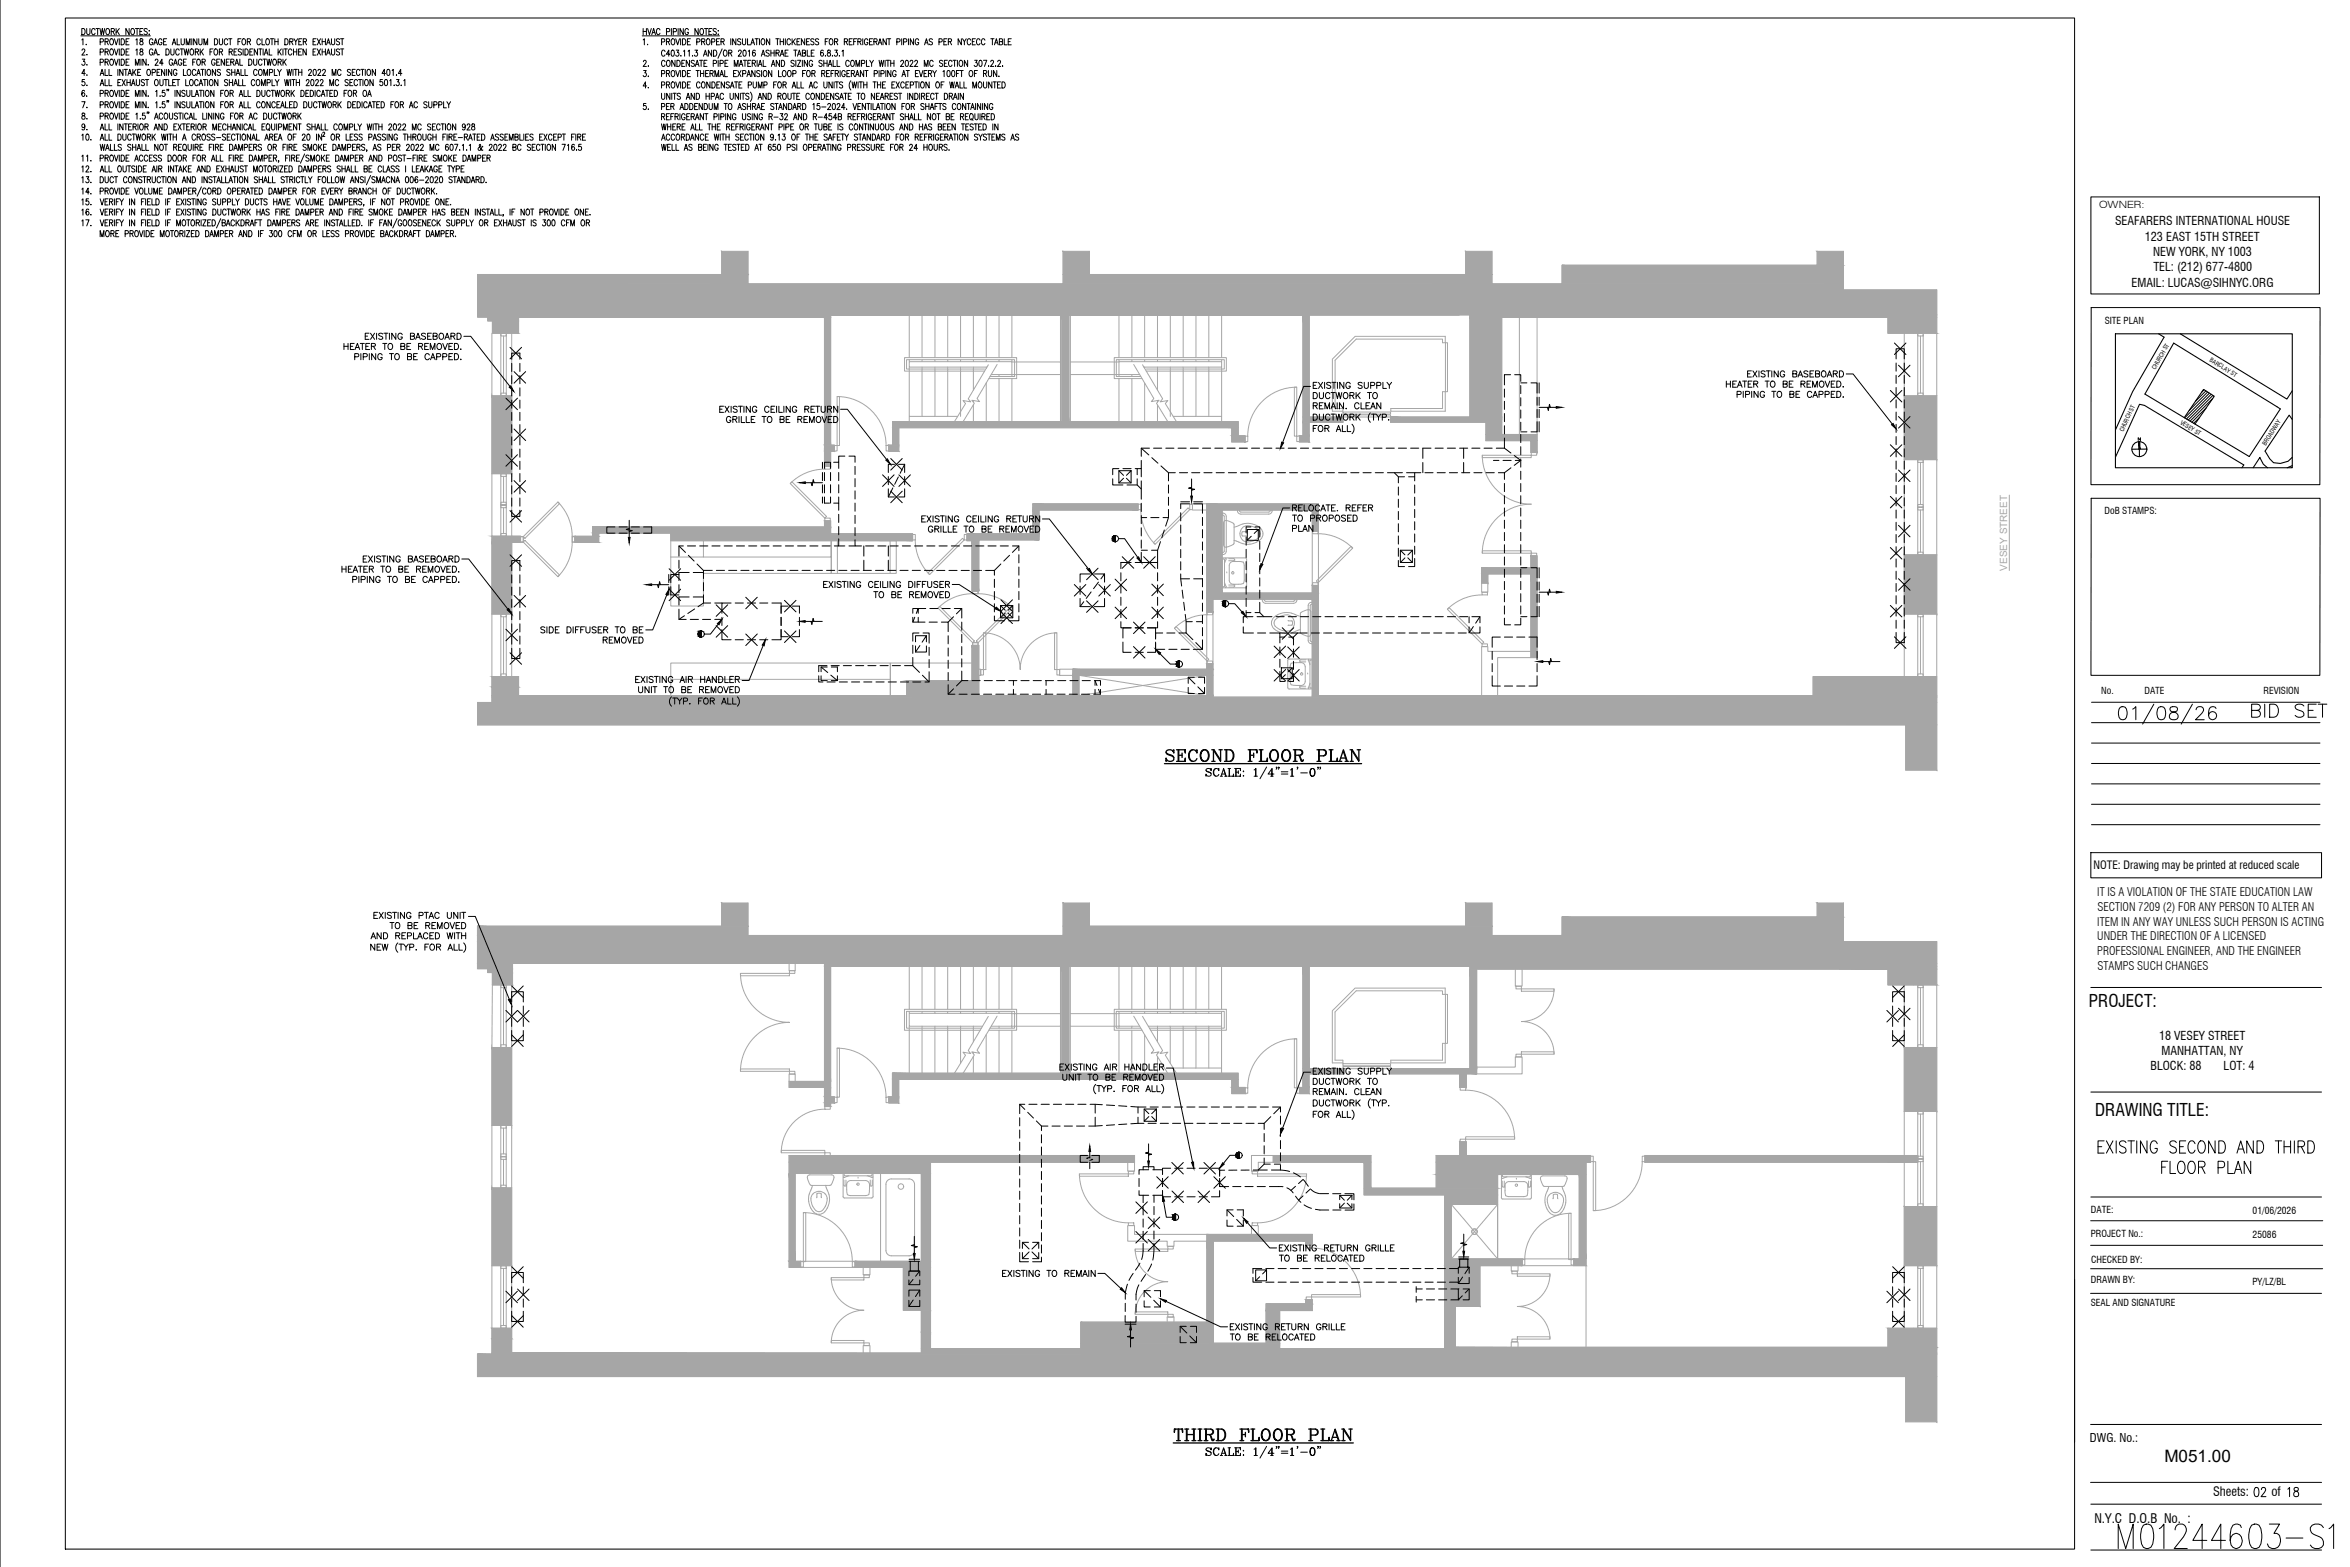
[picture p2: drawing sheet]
<svg xmlns="http://www.w3.org/2000/svg" width="914mm" height="610mm" viewBox="0 0 914 610" stroke-linecap="round" stroke-linejoin="round" font-family="sans-serif">
<defs><g id="words">
<g font-size="6.8">
<text x="812.8" y="391.9">PROJECT:</text>
<text x="815.3" y="434.3">DRAWING TITLE:</text>
</g>
<text font-size="6.7" x="842.2" y="568.7">M051.00</text>
<text font-size="5.1" x="814.9" y="592.4">N.Y.C D.O.B No. :</text>
<g font-size="5">
<text x="861.1" y="582.1">Sheets:</text>
<text x="883.8" y="582.1">of</text>
</g>
<g font-size="4.7">
<text x="823" y="87.6">SEAFARERS INTERNATIONAL HOUSE</text>
<text x="834.6" y="93.6">123 EAST 15TH STREET</text>
<text x="837.8" y="99.6">NEW YORK, NY 1003</text>
<text x="837.9" y="105.6">TEL: (212) 677-4800</text>
<text x="829.4" y="111.6">EMAIL: LUCAS@SIHNYC.ORG</text>
<text x="840.1" y="404.5">18 VESEY STREET</text>
<text x="841.1" y="410.4">MANHATTAN, NY</text>
<text x="836.8" y="416.4">BLOCK: 88</text>
<text x="865.2" y="416.4">LOT: 4</text>
<text x="813.2" y="560.8">DWG. No.:</text>
</g>
<g font-size="4.6">
<text x="816.1" y="348.6">IT IS A VIOLATION OF THE STATE EDUCATION LAW</text>
<text x="816.2" y="354.3">SECTION 7209 (2) FOR ANY PERSON TO ALTER AN</text>
<text x="816.1" y="360.1">ITEM IN ANY WAY UNLESS SUCH PERSON IS ACTING</text>
<text x="816.1" y="365.8">UNDER THE DIRECTION OF A LICENSED</text>
<text x="816.1" y="371.5">PROFESSIONAL ENGINEER, AND THE ENGINEER</text>
<text x="816.2" y="377.3">STAMPS SUCH CHANGES</text>
</g>
<text font-size="4.4" x="814.6" y="338.1">NOTE: Drawing may be printed at reduced scale</text>
<text font-size="3.9" x="816.8" y="80.9">OWNER:</text>
<text font-size="3.9" fill="#a6a6a6" x="781" y="222" transform="rotate(-90 781 222)">VESEY STREET</text>
<g font-size="3.7">
<text x="819" y="126">SITE PLAN</text>
<text x="818.9" y="200.2">DoB STAMPS:</text>
<text x="817.6" y="270.2">No.</text>
<text x="834.4" y="270.2">DATE</text>
<text x="880.8" y="270.2">REVISION</text>
<text x="813.6" y="472">DATE:</text>
<text x="876.5" y="472.1">01/06/2026</text>
<text x="813.6" y="481.1">PROJECT No.:</text>
<text x="876.5" y="481.5">25086</text>
<text x="813.6" y="491.2">CHECKED BY:</text>
<text x="813.6" y="499.1">DRAWN BY:</text>
<text x="876.4" y="499.7">PY/LZ/BL</text>
<text x="813.5" y="508.2">SEAL AND SIGNATURE</text>
</g>
<g font-size="2.4">
<text x="838.7" y="144" transform="rotate(-60 838.7 144)">CHURCH ST</text>
<text x="859.6" y="140.5" transform="rotate(31 859.6 140.5)">BARCLAY ST</text>
<text x="848.1" y="164.8" transform="rotate(32 848.1 164.8)">VESEY ST</text>
<text x="826.2" y="168.1" transform="rotate(-65 826.2 168.1)">CHURCH ST</text>
<text x="881.7" y="173.3" transform="rotate(-57 881.7 173.3)">BROADWAY</text>
</g>
</g></defs>
<!-- layer: 25086_18 Vesey St_Background|A-0 Hat-252 -->
<g fill="#a6a6a6" stroke="#a6a6a6" stroke-width=".39">
<path d="M413.2 122.4h2.7z"/>
<path d="M185.8 123.3h4z"/>
<path d="M191.4 208.6h11.1z"/>
<path d="M707.1 97.8l10.2 5.4v-5.4zM707.1 97.8l10.2 5.4h-10.2z"/>
<path d="M570.3 97.8l10.2 9v-9zM570.3 97.8l10.2 9h-10.2z"/>
<path d="M413.7 97.8l10.2 9v-9zM413.7 97.8l10.2 9h-10.2z"/>
<path d="M280.8 97.8l10.2 9v-9zM280.8 97.8l10.2 9h-10.2z"/>
<path d="M607.8 103.2l109.5 7.2v-7.2zM607.8 103.2l109.5 7.2h-109.5z"/>
<path d="M413.7 106.8l166.8 3.6v-3.6zM413.7 106.8l166.8 3.6h-166.8z"/>
<path d="M185.8 106.8l105.2 3.6v-3.6zM185.8 106.8l105.2 3.6h-105.2z"/>
<path d="M185.8 110.4l531.5 2.4v-2.4zM185.8 110.4l531.5 2.4h-531.5z"/>
<path d="M185.8 112.8l567.8 9.6v-9.6zM185.8 112.8l567.8 9.6h-567.8z"/>
<path d="M571.9 122.4h181.7zM571.9 122.4h181.7z"/>
<path d="M185.8 122.4h382.1zM185.8 122.4h386.1z"/>
<path d="M185.8 122.4h323.7zM185.8 122.4h323.7zM185.8 122.4h323.7zM185.8 122.4h382.1z"/>
<path d="M507 122.4h2.5zM507 122.4h2.5z"/>
<path d="M185.8 122.4h230.1zM185.8 122.4h321.2z"/>
<path d="M185.8 122.4h227.4zM185.8 122.4h230.1z"/>
<path d="M413.2 122.4h2.7zM413.2 122.4h2.7z"/>
<path d="M185.8 122.4h137.4zM185.8 122.4h227.4z"/>
<path d="M185.8 122.4l137.4 .9v-.9zM185.8 122.4l137.4 .9h-137.4z"/>
<path d="M189.8 123.3h133.4zM189.8 123.3h133.4z"/>
<path d="M571.9 122.4l181.7 1.1v-1.1zM571.9 122.4l181.7 1.1h-181.7z"/>
<path d="M189.8 123.3l133.4 .2zM189.8 123.3l133.4 .2z"/>
<path d="M189.8 123.5l12 1.3v-1.3zM189.8 123.5l12 1.3h-12z"/>
<path d="M734.6 123.5l19 6.1v-6.1zM734.6 123.5l19 6.1h-19z"/>
<path d="M191.6 124.8l10.2 4.8v-4.8zM191.6 124.8l10.2 4.8h-10.2z"/>
<path d="M571.9 123.5l12.4 38.7v-38.7zM571.9 123.5l12.4 38.7h-12.4z"/>
<path d="M507 122.4l2.5 39.8v-39.8zM507 122.4l2.5 39.8h-2.5z"/>
<path d="M413.2 122.4l2.7 41.6v-41.6zM413.2 122.4l2.7 41.6h-2.7zM413.2 164h2.7zM413.2 164h2.7z"/>
<path d="M541.1 162.2l43.2 2.1v-2.1zM541.1 162.2l43.2 2.1h-43.2z"/>
<path d="M507 162.2l15.6 2.1v-2.1zM507 162.2l15.6 2.1h-15.6z"/>
<path d="M347.3 164l134.5 2.4v-2.4zM347.3 164l134.5 2.4h-134.5z"/>
<path d="M578.2 164.3l6.1 4.7v-4.7zM578.2 164.3l6.1 4.7h-6.1z"/>
<path d="M479.3 166.4l2.5 3.1v-3.1zM479.3 166.4l2.5 3.1h-2.5z"/>
<path d="M507 164.3l2.4 5.2v-5.2zM507 164.3l2.4 5.2h-2.4z"/>
<path d="M578.2 169l19.9 2.4v-2.4zM578.2 169l19.9 2.4h-19.9z"/>
<path d="M505.6 169.5l3.8 2.4v-2.4zM505.6 169.5l3.8 2.4h-3.8z"/>
<path d="M479.3 169.5l5.2 2.4v-2.4zM479.3 169.5l5.2 2.4h-5.2z"/>
<path d="M347.3 166.4l2.4 6.8v-6.8zM347.3 166.4l2.4 6.8h-2.4z"/>
<path d="M320.8 123.5l2.4 49.7v-49.7zM320.8 123.5l2.4 49.7h-2.4z"/>
<path d="M345.8 173.2l3.9 2.4v-2.4zM345.8 173.2l3.9 2.4h-3.9z"/>
<path d="M320.8 173.2l3.9 2.4v-2.4zM320.8 173.2l3.9 2.4h-3.9z"/>
<path d="M595.7 171.4l2.4 4.6v-4.6zM595.7 171.4l2.4 4.6h-2.4z"/>
<path d="M741 154l12.6 24.8v-24.8zM741 154l12.6 24.8h-12.6z"/>
<path d="M320.8 175.6l2.4 5.9v-5.9zM320.8 175.6l2.4 5.9h-2.4z"/>
<path d="M191.4 154l7.7 30.3v-30.3zM191.4 154l7.7 30.3h-7.7z"/>
<path d="M469.6 196l43.4 2.4v-2.4zM469.6 196l43.4 2.4h-43.4z"/>
<path d="M401.9 196l40.9 2.4v-2.4zM401.9 196l40.9 2.4h-40.9z"/>
<path d="M320.8 202.6l2.4 2.4v-2.4zM320.8 202.6l2.4 2.4h-2.4z"/>
<path d="M510.6 198.4l2.4 8.2v-8.2zM510.6 198.4l2.4 8.2h-2.4z"/>
<path d="M230.6 205l92.6 2.4v-2.4zM230.6 205l92.6 2.4h-92.6z"/>
<path d="M401.9 198.4l2.4 9.2v-9.2zM401.9 198.4l2.4 9.2h-2.4z"/>
<path d="M261 207.4l62.2 .2v-.2zM261 207.4l62.2 .2h-62.2z"/>
<path d="M230.6 207.4l2.4 1.2v-1.2zM230.6 207.4l2.4 1.2h-2.4z"/>
<path d="M376.3 207.6l28 2.5v-2.5zM376.3 207.6l28 2.5h-28.1z"/>
<path d="M376.2 210.1l4.7 .3v-.3zM376.2 210.1l4.7 .3h-4.7z"/>
<path d="M261 207.6l94.1 2.8v-2.8zM261 207.6l94.1 2.8h-94.1z"/>
<path d="M223.7 208.6l9.3 2.4v-2.4zM223.7 208.6l9.3 2.4h-9.3z"/>
<path d="M191.4 208.6l11.1 2.4v-2.4zM191.4 208.6l11.1 2.4h-11.1z"/>
<path d="M595.7 216.3l2.4 4.6v-4.6zM595.7 216.3l2.4 4.6h-2.4z"/>
<path d="M576.5 220.9l21.6 2.4v-2.4zM576.5 220.9l21.6 2.4h-21.6z"/>
<path d="M576.5 223.3l2.4 3.5v-3.5zM576.5 223.3l2.4 3.5h-2.4z"/>
<path d="M378.2 210.4l2.7 19.5v-19.5zM378.2 210.4l2.7 19.5h-2.7z"/>
<path d="M510.6 227.8l2.4 2.9v-2.9zM510.6 227.8l2.4 2.9h-2.4z"/>
<path d="M469.6 198.4l6 32.3v-32.3zM469.6 198.4l6 32.3h-6z"/>
<path d="M469.6 230.7l43.4 2.4v-2.4zM469.6 230.7l43.4 2.4h-43.4z"/>
<path d="M469.6 233.1l2.4 5v-5zM469.6 233.1l2.4 5h-2.4z"/>
<path d="M741 215.9l12.6 23v-23zM741 215.9l12.6 23h-12.6z"/>
<path d="M191.4 211l7.7 27.9v-27.9zM191.4 211l7.7 27.9h-7.7z"/>
<path d="M595.7 223.3l2.4 32.5v-32.5zM595.7 223.3l2.4 32.5h-2.4z"/>
<path d="M469.6 258.2l2.4 2.1v-2.1zM469.6 258.2l2.4 2.1h-2.4z"/>
<path d="M417.4 260.3l54.6 2.4v-2.4zM417.4 260.3l54.6 2.4h-54.6z"/>
<path d="M378.2 251.1l2.7 13.7v-13.7zM378.2 251.1l2.7 13.7h-2.7z"/>
<path d="M191.4 263.2l10.4 4.1v-4.1zM191.4 263.2l10.4 4.1h-10.4z"/>
<path d="M705.5 263.2l48.1 7.4v-7.4zM705.5 263.2l48.1 7.4h-48.1z"/>
<path d="M510.6 233.1l2.4 37.5v-37.5zM510.6 233.1l2.4 37.5h-2.4z"/>
<path d="M469.6 262.7l2.4 7.9v-7.9zM469.6 262.7l2.4 7.9h-2.4z"/>
<path d="M417.4 262.7l2.4 7.9v-7.9zM417.4 262.7l2.4 7.9h-2.4z"/>
<path d="M352.8 264.8l28.1 5.8v-5.8zM352.8 264.8l28.1 5.8h-28.1z"/>
<path d="M191.4 267.3l10.4 3.3v-3.3zM191.4 267.3l10.4 3.3h-10.4z"/>
<path d="M510.6 270.6l243 .6v-.6zM510.6 270.6l243 .6h-243z"/>
<path d="M191.4 270.6l280.6 .6v-.6zM191.4 270.6l280.6 .6h-280.6z"/>
<path d="M191.4 271.2l562.2 2.1v-2.1zM191.4 271.2l562.2 2.1h-562.2z"/>
<path d="M185.8 273.3l567.8 8.7v-8.7zM185.8 273.3l567.8 8.7h-567.8z"/>
<path d="M741.6 282l12 17.6v-17.6zM741.6 282l12 17.6h-12z"/>
</g>
<!-- layer: 25086_18 Vesey St_Background|A-E-Walls -->
<g fill="none" stroke="#a6a6a6" stroke-width=".39">
<path d="M280.8 97.8v9h-95M291 97.8v12.6h122.7v-12.6M423.9 97.8v9h146.4v-9M580.5 97.8v12.6h27.3v-7.2h99.3v-5.4M717.3 97.8v15h36.3v16.8h-19v-6.1h-150.3v45.5h13.8v7h-2.4v-4.6h-17.5v-7.1h-37.1v-2.1h30.8v-39.8h-62.4v39.8h13.1v2.1h-13.2v7.6h-3.8v-2.4h1.4v-47.1h-183.8v50.8h1.5v2.4h-1.5v5.9h-2.4v-58h-119v6.1h-10.2v-4.8h-1.8v-1.5h-4M413.2 122.4v41.6M415.9 122.4v41.6M191.4 154h7.7v30.3h-7.7zM741 154h12.6v24.8h-12.6zM347.3 164h134.5v5.5h2.7v2.4h-5.2v-5.5h-129.6v9.2h-3.9v-2.4h1.5zM191.4 208.6h11.1v2.4h-3.4v27.9h-7.7zM320.8 202.6v.3"/>
<path d="M342.4 210.4h12.7v-2.8h-31.9v-5h-2.4v2.4h-90.2v3.6h-6.9v2.4h9.3v-3.6h28v3h87.7M376.3 207.6h25.6v-11.6h40.9v2.4h-38.5v11.7h-23.4v19.8h-2.7v-19.5h-2zM741 215.9h12.6v23h-12.6zM576.5 226.8v-5.9h19.2v-4.6h2.4v39.5h-2.4v-32.5h-16.8v3.5M185.8 273.3h5.6v-10.1h10.4v7.4h151v-5.8h25.4v-13.7h2.7v19.5h36.5v-10.3h52.2v-2.1h2.4v13h38.6v-38.1h-38.6v5h-2.4v-42.1h43.4v10.6h-2.4v-8.2h-35v32.3h35v-2.9h2.4v42.8h192.5v-7.4h48.1v36.4M419.8 262.7h49.8v7.9h-49.8zM185.8 282h555.8v17.6"/>
</g>
<!-- layer: 25086_18 Vesey St_Background|A-E-Wind -->
<g fill="none" stroke="#a6a6a6" stroke-width=".39">
<path d="M191.4 129.6v24.4M194.9 129.6h2.1v24.4h-2.1zM194.9 129.6h2.1v1.1h-2.1zM195.9 130.7v22.2M199.1 129.6v24.4M741 129.6v24.4M746.2 129.6h2.1v24.4h-2.1zM746.2 129.6h2.1v1.1h-2.1zM747.3 130.7v22.2M753.6 129.6v24.4M194.9 152.9h2.1v1.1h-2.1zM746.2 152.9h2.1v1.1h-2.1z"/>
<path d="M741 178.8v37.1M746.2 178.8h2.1v18.5h-2.1zM746.2 178.8h2.1v1.1h-2.1zM747.3 179.9v16.4M753.6 178.8v37.1M191.4 184.3v24.3M194.9 196.4h2.1v12.2h-2.1zM194.9 196.4h2.1v1.1h-2.1zM194.9 184.3h2.1v12.1h-2.1zM194.9 195.4h2.1v1h-2.1zM194.9 184.3h2.1v1h-2.1zM195.9 185.3v10.1"/>
<path d="M195.9 197.5v10.1M199.1 184.3v24.3M746.2 197.3h2.1v18.6h-2.1zM746.2 197.3h2.1v1.1h-2.1zM746.2 196.3h2.1v1h-2.1zM747.3 198.4v16.4M194.9 207.6h2.1v1h-2.1zM746.2 214.8h2.1v1.1h-2.1zM191.4 238.9v24.3M194.9 238.9h2.1v24.3h-2.1zM194.9 238.9h2.1v1h-2.1zM195.9 239.9v22.3"/>
<path d="M199.1 238.9v24.3M741 238.9v24.3M746.2 238.9h2.1v24.3h-2.1zM746.2 238.9h2.1v1h-2.1zM747.3 239.9v22.3M753.6 238.9v24.3M194.9 262.2h2.1v1h-2.1zM746.2 262.2h2.1v1h-2.1z"/>
</g>
<!-- layer: 25086_18 Vesey St_Background|A-D-Walls -->
<path d="M469.6 196h-5.6v2.4h5.6M380.9 260.3h.7v2.4h-.7M417.4 260.3h-5.1v2.4h5.1" fill="none" stroke="#a6a6a6" stroke-width=".39"/>
<!-- layer: 25086_18 Vesey St_Background|A-E-Door -->
<g fill="none" stroke="#a6a6a6" stroke-width=".39">
<path d="M325.7 154.3a19.1 19.1 0 0 1 19.1 19M325.7 154.3h.9v19h-.9zM503.6 150.6h1v19.1h-1zM504.6 150.6a19.1 19.1 0 0 0-19.1 19.1M324.7 173.3h1v2.1h-1zM344.8 173.3h1v2.1h-1zM484.5 169.7h1v2.1h-1zM504.6 169.7h1v2.1h-1zM522.6 161.4h18.5v.8h-18.5zM576.8 177.1a19 19 0 0 0 19 19 19.1 19.1 0 0 0-19 19.1M576.8 177.1h19v.9h-19zM595.8 176h2.1v1.1h-2.1z"/>
<path d="M308.1 187.5l13.5 13.4-.6 .7-13.5-13.5zM320.9 182.5a19 19 0 0 0-13.4 5.6M321 181.5h2.1v1h-2.1zM321 201.6h2.1v1h-2.1zM355.1 207.9h1.1v2.2h-1.1zM356.1 210a19 19 0 0 0 5.6 13.5M374.5 209.4l.7 .7-13.5 13.4-.6-.6zM375.2 207.9h1.1v2.2h-1.1zM510.8 206.6h2.1v1h-2.1zM512.9 207.6a19 19 0 0 1 13.4 5.6M576.8 214.3h19v.9h-19zM595.8 215.2h2.1v1.1h-2.1z"/>
<path d="M469.7 239.1a18 18 0 0 0-12.7 5.3M469.7 238.1h2.1v1.1h-2.1zM510.8 226.7h2.1v1.1h-2.1zM512.2 226l13.5-13.4 .7 .6-13.5 13.5zM457 244.4l.6-.6 12.8 12.7-.7 .7zM469.7 257.2h2.1v1h-2.1z"/>
</g>
<!-- layer: 25086_18 Vesey St_Background|A-D-Door -->
<g fill="none" stroke="#a6a6a6" stroke-width=".39">
<path d="M217.1 195.3a19 19 0 0 1 5.6 13.5M442.8 196.2h1.1v2.1h-1.1zM443.9 198.3a19.1 19.1 0 0 0 5.6 13.5M462.3 197.6l.6 .7-13.4 13.5-.7-.7zM462.9 196.2h1.1v2.1h-1.1zM202.5 208.8h1.1v2.1h-1.1zM203.6 208.8l13.5-13.5 .6 .6-13.4 13.5zM222.7 208.8h1v2.1h-1zM563.2 237l.6-.6 13.5 13.4-.6 .7zM576.7 230.4h2.1v1h-2.1zM576.7 231.4a19 19 0 0 0-13.5 5.6M382.7 246.2h.9v14.3h-.9z"/>
<path d="M382.7 246.2a14.2 14.2 0 0 1 14.3 14.3 14.3 14.3 0 0 1 14.2-14.3M410.3 246.2h.9v14.3h-.9zM576.7 250.5h2.1v1h-2.1zM381.6 260.5h1.1v2.1h-1.1zM411.2 260.5h1.1v2.1h-1.1z"/>
</g>
<!-- layer: 25086_18 Vesey St_Background|A-E-Stair -->
<g fill="none" stroke="#a6a6a6" stroke-width=".39">
<path d="M353.8 122.4v16.7M353.8 139.9v.8M358.8 122.4v16.7M358.8 139.9v.8M363.8 122.4v16.7M363.8 139.9v.8M368.8 122.4v16.7M368.8 139.9v.8M373.8 122.4v16.7M373.8 139.9v.8M378.8 122.4v16.7M378.8 139.9v.8"/>
<path d="M383.8 122.4v16.7M383.8 139.9v.8M388.7 122.4v16.7M388.7 139.9v.8M393.7 122.4v16.7M393.7 139.9v.8M412.6 122.4v41.6M413.2 122.4v41.6M415.9 122.4v41.6M416.5 122.4v41.6M435.4 122.4v16.7M435.4 139.9v.8"/>
<path d="M440.4 122.4v16.7M440.4 139.9v.8M445.4 122.4v16.7M445.4 139.9v.8M450.4 122.4v16.7M450.4 139.9v.8M455.4 122.4v16.7M455.4 139.9v.8M460.4 122.4v16.7M460.4 139.9v.8M465.3 122.4v16.7M465.3 139.9v.8"/>
<path d="M470.4 122.4v16.7M470.4 139.9v.8M475.3 122.4v16.7M475.3 139.9v.8M353.8 142.8v19.2M358.8 142.8v19.2M363.8 142.8v19.2M368.8 142.8v19.2M373.8 142.8v19.2M378.8 142.8v9M378.8 155.8v.6M378.8 157.5v6.5"/>
<path d="M383.1 144.4h-31.1v-5.3h43.6v8.2h-10.8M383.1 143.6h-30.4v-3.7h42.1v6.6h-9.6M383.8 142.8v.5M383.8 149v15M384 142.8h-30.2v-2.1h39.9v5h-8M384.6 141.9l-7.9 13.3 1 1.1-3-.5 1 1.2-4.3 7M388 141.8l-7.8 13.2 1 1.2-3.1-.5 1 1.2-4.3 7.1M388.7 145.7v.8M388.7 147.3v16.7M393.7 140.8h18.9M393.7 147.3v16.7M412.6 145.7h-18.9v.8"/>
<path d="M416.5 145.7h18.9v.8M416.5 140.8h18.9M435.4 147.3v16.7M440.4 145.7v.8M440.4 147.3v16.7M441.1 141.8l7.9 13.2-1 1.2 3-.5-1 1.2 4.4 7.1M444.6 141.9l7.8 13.3-1 1.1 3-.5-1 1.2 4.3 7M445.1 142.8h30.2v-2.1h-39.9v5h8M445.4 142.8v.5M445.4 149v15M446 144.4h31.2v-5.3h-43.6v8.2h10.8M446 143.6h30.4v-3.7h-42v6.6h9.5"/>
<path d="M450.4 142.8v9M450.4 155.8v.6M450.4 157.5v6.5M455.4 142.8v19.2M460.4 142.8v19.2M465.3 142.8v19.2M470.4 142.8v19.2M475.3 142.8v19.2M372.6 162h-18.8v2M456.5 162h18.8v2"/>
</g>
<!-- layer: 25086_18 Vesey St_Background|A-E-Furn -->
<path d="M261 210.4v25.4h12.7v-12.7h49.7v-12.7v6.3h-49.7v-6.3M323.4 210.4v12.7h25.3v-12.7M325.8 210.4v12.7M346.4 210.4v12.7M378.2 257.9h-31.8v12.7v-12.7h-85.4v12.7M261 264.3h85.4" fill="none" stroke="#a6a6a6" stroke-width=".39"/>
<!-- layer: 25086_18 Vesey St_Background|A-7 -->
<path d="M419.8 262.7l49.8 7.9M469.6 262.7l-49.8 7.9" fill="none" stroke="#a6a6a6" stroke-width=".39"/>
<!-- layer: 25086_18 Vesey St_Background|A-E-Plumb -->
<path d="M480 218.1l.2 .2M481.8 218.4l1.9 .3M477.1 228.2l-.3 .4M478.1 227.6h1.9M480.2 227.4l-.2 .2M484.1 225.7v.3a1.73 1.73 0 0 1-2.3 1.3" fill="none" stroke="#a6a6a6" stroke-width=".39"/>
<circle cx="477.4" cy="222.9" r=".19" fill="#a6a6a6"/>
<g fill="none" stroke="#a6a6a6" stroke-width=".39">
<path d="M475.6 217.4l.9 .3-.1 10.3-.8 .3M476.8 217.1l.3 .4M477.1 217.5l-.7 1.8M478.1 217.3h2l.3 .4M478.1 218.1h1.9M479.9 218.4a1.59 1.59 0 0 0-1.6 1.6v5.7a1.59 1.59 0 0 0 1.6 1.6h1.9M479.9 218.4h1.9M480.4 217.7v.6M483.8 218.7l.3 1.3v5.7M485.1 217.6l-.6-.6h-8.9v11.7h8.9l.6-.6M485.1 217.6v10.6M476.4 226.5l.7 1.7"/>
<path d="M480.4 228l-.3 .4h-2M480.4 227.5v.5M480.5 227.4h-.1M504.3 257.8l-1.9 .2M506.1 257.5l-.2 .2M502 265v.4a1.69 1.69 0 0 0 2.3 1.2M505.9 266.7l2.2 .3M509.1 267.6l.2 .3"/>
<circle cx="479.7" cy="222.9" r=".46"/>
</g>
<circle cx="508.8" cy="262.2" r=".19" fill="#a6a6a6"/>
<g fill="none" stroke="#a6a6a6" stroke-width=".39">
<path d="M481.5 198.7l.3 .8 1 .5M481.5 198.7v-.3h.8v.3M482.3 198.7l.5 .5M494.2 198.7v-.3h.8v.3M494.2 198.7l-.5 .5h-10.9M495 198.7l-.3 .8-1 .5h-10.9M476.4 200.9l-.3-.4-.5-.1v-.8l1 .3 .5 1M476.4 200.9v13.5l-.6 .5M477.1 200.9v13.5l-.5 1.1-1 .2v-.8h.2M477.2 202.5l-.8 .2-.3 .7v8.6l.3 .7 .8 .2M477.2 202.5l.5 .1a3.5 3.5 0 0 1 2.5 1.4M480.2 205.1a12.6 12.6 0 0 1 7.1-1.3l.9 .3a3.6 3.6 0 0 1 2.6 5.4 8 8 0 0 1-10 .9l-.6-.2"/>
<path d="M480.2 204v7.3a3.8 3.8 0 0 1-3 1.5M483.3 207l.1 1.5 1.6 .2M483.5 205.3a5 5 0 0 1 6.2 .8 2.2 2.2 0 0 1 .6 2.2 2.2 2.2 0 0 1-1.6 1.6l-.4 .2a3.8 3.8 0 0 1-5.4-.9 3.3 3.3 0 0 1 .6-3.9zM485 206.7l-1.7 .3M492.5 233.9l-.5-.3v-.5h-.8l.2 1.1 1.1 .5h10.8l1.1-.5 .3-1.1h-.8l-.1 .5-.5 .3M492.5 233.9h10.8M497.1 239.1l-1.4 1M497.1 239.1a8.3 8.3 0 0 1 8.2 .5l.7 .2M509.6 234.5l1-.2v.8l-.5 .1-.3 .4v13.5l.3 .4 .5 .1v.8l-1-.2-.6-1.1v-13.5zM495.7 240.2a3.2 3.2 0 0 0 1.4 5.4M496.2 241.1l1.3-1a3.8 3.8 0 0 1 6 1.2 3.2 3.2 0 0 1-1 3.6 3.2 3.2 0 0 1-3.7 .3l-.9-.4a2.44 2.44 0 0 1-1.7-3.7zM501.2 241.4l1.4 .1a1.21 1.21 0 0 1 0 1.7l-1.4 .1"/>
<path d="M501.6 256.4l-.5 .5v10.6l.5 .5M501.6 256.4h9v11.6h-9M502 259.4v5.6M502.4 258l-.4 1.4M504.3 257.8h2M506 244.9a12.8 12.8 0 0 1-7.1 1.3l-1.8-.6M506.2 257.5h1.9M506.3 257.8a1.62 1.62 0 0 1 1.6 1.6v5.7a1.59 1.59 0 0 1-1.6 1.6M508.1 256.7h-2.2l-.2 1M509.3 256.5l-.2 .3 .6 1.8M510.1 246.6a1.2 1.2 0 0 1-.9 1 1.2 1.2 0 0 1-1.2-.3l-2-1.1v-7.5a4 4 0 0 1 3.7-1.3l.4 .7v8.6M510.6 256.8h-.8l-.1 .2v10.4l.9 .3"/>
<path d="M504.3 266.7h2M505.7 266.7l.2 1h2.2M509.7 265.8l-.6 1.8M584.3 458.2l.4 .2M585.3 459.5l.2 2.1M585.6 463.2l.2 1.9M585.8 465.1l1.4 .4M594.5 463.2l-.3 1.9M594.8 461.4l-.2 .2"/>
<circle cx="506.5" cy="262.2" r=".46"/>
</g>
<!-- layer: 25086_18 Vesey St_Background|A-E-Furn -->
<path d="M598.1 123.5v45.5M261 216.7h12.7" fill="none" stroke="#a6a6a6" stroke-width=".39"/>
<!-- layer: 25086_18 Vesey St_Background|A-N-Walls -->
<path d="M591.2 123.5v45.5" fill="none" stroke="#a6a6a6" stroke-width=".39"/>
<!-- layer: 25086_18 Vesey St_Background|A-D-Door -->
<g fill="none" stroke="#a6a6a6" stroke-width=".39">
<path d="M202.5 208.8h1.1v2.1h-1.1zM204.3 210.2l13.4 13.5-.6 .6-13.5-13.4zM222.7 208.8h1v2.1h-1zM222.7 210.9a19 19 0 0 1-5.6 13.4M365 236.5l.7-.6 13.4 13.5-.6 .6zM378.5 229.9h2.1v1.1h-2.1zM378.5 231a19 19 0 0 0-13.5 5.5M380.6 231a19 19 0 0 1 13.5 5.5M378.5 250h2.1v1.1h-2.1zM379.9 249.4l13.5-13.5 .7 .6-13.5 13.5zM288.1 378.7a19 19 0 0 0 19.1 19 19.1 19.1 0 0 0-19.1 19.1M288.1 378.7h19.1v.9h-19.1z"/>
<path d="M307.2 377.6h2.1v1.1h-2.1zM589.9 383.6h2.1v1.1h-2.1zM592 384.7h12.7v.9h-12.7zM604.7 384.7a12.7 12.7 0 0 1-12.7 12.7 12.6 12.6 0 0 1 12.7 12.7M288.1 415.9h19.1v.9h-19.1zM307.2 416.8h2.1v1h-2.1zM589.9 410.1h2.1v1.1h-2.1zM592 409.2h12.7v.9h-12.7zM420 456.7h19.1v.9h-19.1zM420 456.7a19.1 19.1 0 0 0 19.1 19M439.1 455.6h2.1v1.1h-2.1zM487.2 455.6h2.1v1.1h-2.1z"/>
<path d="M489.3 456.7h19.1v.9h-19.1zM508.4 456.7a19 19 0 0 1-19.1 19M439.1 475.7h2.1v1.1h-2.1zM487.2 475.7h2.1v1.1h-2.1zM323.4 497a12.7 12.7 0 0 0 12.7 12.7 12.7 12.7 0 0 0-12.7 12.7M323.4 497h12.7v.9h-12.7zM336.1 496h2.2v1h-2.2zM441.7 485.9a12.7 12.7 0 0 0 12.7 12.7 12.7 12.7 0 0 0-12.7 12.7M441.7 485.9h12.7v.9h-12.7zM454.4 484.8h2.1v1.1h-2.1zM588.3 494.5h2.1v1.1h-2.1zM590.4 495.6h12.7v.9h-12.7z"/>
<path d="M603.1 495.6a12.6 12.6 0 0 1-12.7 12.7 12.7 12.7 0 0 1 12.7 12.7M441.7 510.4h12.7v.9h-12.7zM454.4 511.3h2.1v1.1h-2.1zM323.4 521.5h12.7v.9h-12.7zM336.1 522.4h2.2v1.1h-2.2zM588.3 521h2.1v1h-2.1zM590.4 520h12.7v1h-12.7z"/>
</g>
<!-- layer: 25086_18 Vesey St_Background|A-E-Stair -->
<g fill="none" stroke="#a6a6a6" stroke-width=".39">
<path d="M510.6 206.6h2.4v21.2h-2.4zM469.6 238.1h2.4v20.1h-2.4zM353.8 375.9v16.7M358.8 375.9v16.7M363.8 375.9v16.7M368.7 375.9v16.7M373.8 375.9v16.7M378.7 375.9v16.7M383.7 375.9v16.7M388.7 375.9v16.7M393.7 375.9v16.7M412.6 375.9v41.6"/>
<path d="M413.2 375.9v41.6M415.9 375.9v41.6M416.5 375.9v41.6M435.4 375.9v16.7M440.4 375.9v16.7M445.4 375.9v16.7M450.4 375.9v16.7M455.4 375.9v16.7M460.4 375.9v16.7M465.3 375.9v16.7M470.3 375.9v16.7M475.3 375.9v16.7"/>
<path d="M353.8 393.4v.8M353.8 399.2v18.3M358.8 393.4v.8M358.8 399.2v18.3M363.8 393.4v.8M363.8 399.2v18.3M368.7 393.4v.8M368.7 399.2v18.3M373.8 393.4v.8M373.8 399.2v14.4M378.7 393.4v.8M378.7 399.2v6.1"/>
<path d="M381.9 400h-29.2v-6.6h42.1v6.6h-9.6M382.3 399.2h-28.5v-5h39.9v5h-8M383.7 393.4v.8M384.6 395.4l-7.9 13.3 1 1.2-3-.6 1 1.2-4.3 7M388 395.3l-7.8 13.3 .9 1.1-3-.5 1 1.2-4.3 7.1M388.7 393.4v.8M388.7 399.2v.8M393.7 394.3h18.9M393.7 393.4v.8M412.6 399.2h-18.9v.8M416.5 399.2h18.9v.8M416.5 394.3h18.9"/>
<path d="M435.4 393.4v.8M440.4 393.4v.8M440.4 399.2v.8M441.1 395.3l7.8 13.3-.9 1.1 3-.5-1 1.2 4.3 7.1M443.4 399.2h-8v-5h39.9v5h-28.5M443.9 400h-9.6v-6.6h42.1v6.6h-29.1M444.6 395.4l7.8 13.3-1 1.2 3-.6-1 1.2 4.3 7M445.4 393.4v.8M450.4 393.4v.8M450.4 399.2v6.1M455.4 393.4v.8M455.4 399.2v14.4"/>
<path d="M460.4 393.4v.8M460.4 399.2v16.3M465.3 393.4v.8M465.3 399.2v16.3M470.3 393.4v.8M470.3 399.2v16.3M475.3 393.4v.8M475.3 399.2v16.3M378.7 409.3v.7M378.7 411v6.5M381.4 400.8h-29.5v-8.2h43.7v8.2h-10.9M383.7 402.5v15"/>
<path d="M388.7 400.8v16.7M393.7 400.8v16.7M435.4 400.8v16.7M440.4 400.8v16.7M444.4 400.8h-10.8v-8.2h43.6v8.2h-29.5M445.4 402.5v15M450.4 409.3v.7M450.4 411v6.5M456.5 415.5h18.8v2M582.7 468.6v21.1"/>
</g>
<!-- layer: 25086_18 Vesey St_Background|A-E-Txt -->
<path d="M781.8 192.6v29.4" fill="none" stroke="#a6a6a6" stroke-width=".39"/>
<!-- layer: 25086_18 Vesey St_Background|A-E-Walls -->
<g fill="none" stroke="#a6a6a6" stroke-width=".39">
<path d="M576.5 226.8h2.4M280.8 351.3v9h-95M291 351.3v12.6h122.7v-12.6M423.9 351.3v9h146.4v-9M580.5 351.3v12.6h27.3v-7.2h99.3v-5.4M717.3 351.3v15h36.3v16.9h-19v-6.2h-160v40.8M185.8 376.8h4v1.6h1.8v4.8h7.8v-8.4h121.4v45.9h-13.8v2.4h13.8v7.4h2.4v-1.4h1.5v-2.4h-1.5v-50.8h248.7v39.8h-30.8v2.1h26.8v5.3h2.7v-5.3M413.2 375.9v41.6M415.9 375.9v41.6M507 375.9v47.1h-1.4v2.5h3.8v-7.7h13.1v-2.1h-13.1v-39.8M191.4 407.5h7.7v30.3h-7.7zM347.3 417.5h134.5v5.5h2.7v2.5h-5.2v-5.6h-129.6v9.2h-3.9v-2.4h1.5z"/>
<path d="M741 407.5h12.6v24.8h-12.6zM441.5 449.5h-134.5v43.6h4.5v-2.4h-2.1v-34.2h49.1v34.2h-25.8v2.4h18.8v16.6h7v16.7h-159.4v-9.7h-7.7v10.1h-5.6M441.5 452.2h-79.4v72.5h58.4v-10.3h49.1M495.4 452.2h35.4v12.7h31.3v59.8h-64.2v-14.9h12.7v-4.2h-2.6v1.6h-15.4v15.3h-20.5v-39.6h35.9v1.5h2.6v-4.2h-23.6M495.4 449.5h38v12.7h25.4v-12.7h9.1v-5.3h2.7v5.3h48.3M618.9 452.2h-1.8v40.2h-4.7v-2.7h2.1v-32.8h-31.8v11.7h-18v21.1h27.6v2.7h-16.4v15.9h-9.6v15.8h168.3v-7.4h19v36.4M640.1 449.5h106.1v2.7h-106.1M191.4 462.1h7.7v30.3h-7.7zM741 469.4h12.6v23h-12.6zM185.8 535.5h555.8v17.6"/>
</g>
<!-- layer: 25086_18 Vesey St_Background|A-D-Walls -->
<g fill="none" stroke="#a6a6a6" stroke-width=".39">
<path d="M576.5 226.8v3.6h2.4v-3.6M595.7 255.8h-13v14.8M595.7 253.4h-16.8v-1.9h-2.4v19.1M307 374.8v2.8h2.4v-2.8M589.6 377v6.6h2.7v-6.6M574.6 415.1h15v-3.9h2.7v6.6h-21.7M307 420.7v-2.9h2.4v2.9M438.8 452.2v3.4h2.7v-3.4M495.4 449.5h-8.4v6.1h2.6v-3.4h5.8M335.9 493.1v2.9h2.6v-2.9M469.6 480.2h-28.1v-3.4h-2.7v6.1h15.4v1.9h2.6v-1.9h12.8M487 480.2v-3.4h2.6v3.4"/>
<path d="M588 492.4v2.1h2.7v-2.1M454.2 514.4v-2h2.6v2M335.9 526.4v-2.9h2.6v2.9M588 524.1v-2.1h2.7v2.1"/>
</g>
<!-- layer: 25086_18 Vesey St_Background|A-6 -->
<path d="M527.3 130.9h35.1v2.4h-1.1v-1.4h-33.6l-8.2 8.2v18.8h3v1.1h-4.1v-20.3zM541.2 158.9h20.1v-6.5h1.1v7.6h-21.2z" fill="none" stroke="#a6a6a6" stroke-width=".39"/>
<!-- layer: 25086_18 Vesey St_Background|A-E-Door -->
<g fill="none" stroke="#a6a6a6" stroke-width=".39">
<path d="M562.4 133.3h.8v19.1h-.8zM522.6 160.3h18.5v.8h-18.5zM325.7 407.8a19.1 19.1 0 0 1 19.1 19M325.7 407.8h.9v19h-.9zM503.6 404.1h1v19.1h-1zM504.6 404.1a19.1 19.1 0 0 0-19.1 19.1M320.9 431.5a16.9 16.9 0 0 0-16.9 16.9M321 430.5h2.1v1h-2.1zM324.7 426.8h1v2.1h-1zM344.8 426.8h1v2.1h-1zM484.5 423.2h1v2.1h-1zM504.6 423.2h1v2.1h-1z"/>
<path d="M568.2 423.1h2.1v1h-2.1zM570.3 424.1a19.1 19.1 0 0 1 19 19.1M304 447.5h17v1h-17zM321 448.5h2.1v1h-2.1zM568.2 443.2h2.1v1h-2.1zM570.3 442.2h19v1h-19zM312.6 471.7a19.1 19.1 0 0 1 19 19.1M312.6 471.7h.9v19.1h-.9zM610.4 472h.9v18h-.9zM611.3 472a18 18 0 0 0-18 18M311.5 490.8h1.1v2.1h-1.1zM331.6 490.8h1.1v2.1h-1.1z"/>
<path d="M508.2 484.4h2.1v1.1h-2.1zM510.3 485.5a19.1 19.1 0 0 1 19.1 19M592.3 490h1v2.1h-1zM611.3 490h1.1v2.1h-1.1zM508.2 504.5h2.1v1.1h-2.1zM510.3 503.6h19.1v.9h-19.1z"/>
</g>
<!-- layer: M-EXISTING -->
<g fill="none" stroke="#000" stroke-width=".39">
<path d="M199.1 139.8v-2.4h3.2v2.4M737.8 139.6v-3.9h3.2v3.9M199.1 141.4v3.1M199.1 146.1v3.2M199.1 150.9v3.2M199.1 155.6v3.2M202.3 141.4v3.1M202.3 146.1v3.2M202.3 150.9v3.2M202.3 155.6v3.2M585.4 151.3v3.2M585.4 156.1v3.2"/>
<path d="M587.8 145.8h-2.4v4M589.4 145.8h2.3v2.6M591.7 150v3.1M591.7 154.7v3.2M591.7 159.5v3.2M591.7 148.9h2.4M595.7 148.9h2.4v4M598.1 154.5v3.2M598.1 159.3v3.2M598.9 148.9v4M598.9 154.5v3.2M598.9 159.3v3.2"/>
<path d="M737.8 141.2v3.2M737.8 146v3.2M737.8 150.7v3.2M737.8 155.5v3.2M741 141.2v3.2M741 146v3.2M741 150.7v3.2M741 155.5v3.2M199.1 160.4v3.2M199.1 165.2v3.1M199.1 169.9v3.2M199.1 174.7v3.2"/>
<path d="M199.1 179.5v3.1M202.3 160.4v3.2M202.3 165.2v3.1M202.3 169.9v3.2M202.3 174.7v3.2M202.3 179.5v3.1M320 179.8v2.4M322.8 179.8h-2v2.4M323.2 179.8v2.4M326.3 179.8v2.4M328.7 177.4h-2.4v2.4h-1.9M330.3 177.4h2.4v2.4"/>
<path d="M444.1 179.1v3.2h-2.4M444.1 174.3l2.9 2.7M447.3 174.3h-3.2v3.2M448.2 178.1l2.4 2.1M448.9 174.3h3.1M453.6 174.3h3.2M458.4 174.3h3.2M463.1 174.3h3.2M467.9 174.3h3.2M472.7 174.3h3.1M477.4 174.3h3.2M482.2 174.3h3.2"/>
<path d="M487 174.3h3.1M491.7 174.3h3.2M496.5 174.3h3.2M501.2 174.3h3.2M506 174.3h3.2M510.8 174.3h3.1M515.5 174.3h3.2M520.3 174.3h3.2M525.1 174.3h3.1M529.8 174.3h3.2M534.6 174.3h3.2M539.3 174.3h3.2"/>
<path d="M544.1 174.3h3.2M548.9 174.3h3.1M553.6 179.9v4M556.8 174.3h-3.2v4M558.4 174.3h3.2M563.2 174.3h3.1M567.9 174.3h3.2M569.5 174.3v4M569.5 179.9v4M572.7 174.3h3.2M577.4 174.3h3.2M581.1 179.1h2.1"/>
<path d="M584.8 179.1h3.2M585.4 170.4v3.9h-3.2M585.4 160.9v3.1M585.4 165.6v3.2M585.4 174.3l2.5 2M589.2 177.2l2.5 1.9M589.6 179.1h2.1M591.7 164.3v3.1M591.7 169v3.2M591.7 173.8v3.2M591.7 178.5v3.2M591.7 179.1l-2.5 1.9"/>
<path d="M591.7 168h2.4M598.1 164v4h-2.4M598.9 164v4M737.8 160.3v3.2M737.8 165.1v3.1M737.8 169.8v3.2M737.8 174.6v3.2M737.8 179.3v3.2M741 160.3v3.2M741 165.1v3.1M741 169.8v3.2M741 174.6v3.2"/>
<path d="M741 179.3v3.2M199.1 198.5v2.4h3.2v-2.4M199.1 184.2v3.2M199.1 189v3.2M199.1 193.7v3.2M202.3 184.2v3.2M202.3 189v3.2M202.3 193.7v3.2M320 183.8v3.2M320 188.6v3.1M320 193.3v2.4M320.8 183.8v3.2"/>
<path d="M320.8 188.6v3.1M320.8 193.3v2.4h2M323.2 183.8v3.2M323.2 188.6v3.1M323.2 193.3v2.4M324.4 195.7h1.9v2.8M326.3 183.8v3.2M326.3 188.6v3.1M326.3 193.3v2.4M332.7 181.4v3.2M332.7 186.2v3.2M332.7 190.9v3.2"/>
<path d="M332.7 195.7v3.2M345.7 190.2v3.1h2.3M345.7 185.4v3.2M347.4 189.8l-1.7 3.5M348 180.6h-2.3v3.2M349.5 185.5l-1.4 2.9M349.6 180.6h2.4M352 190.2v3.1h-2.4M352 180.6l-1.8 3.5M352 180.6v3.2M352 185.4v3.2M433 186.3v2.4h3.9"/>
<path d="M435.4 182.3h-2.4v2.4M435.4 183.1l1.8 1.8M436.9 182.3h3.2M437.2 186.1l-1.8 1.8M438.3 186.1l1.8 1.8M438.5 188.7h4l1.6 1.5v4M440.1 183.1h-4.7v4.8h4.7v-4.8l-1.8 1.8M442.5 182.3v2.4M442.5 186.3v2.4M444.1 182.3v3.2M444.1 187.1v3.1M444.1 195.8v3.2"/>
<path d="M451.7 181.3l3 2.6M454.7 198.2v3.2l-1.1 3.3M454.7 188.7v3.1M454.7 193.4v3.2M457.3 183.9h-2.6v3.2M458.9 183.9h3.2M459.4 199.5v3.1M459.4 195.2h3.5M462.9 196h-3.5v1.9M463.7 183.9h3.2M464.5 196h3.4v3.7M464.5 195.2h3.4"/>
<path d="M468.4 183.9h3.2M473.2 183.9h3.2M478 183.9h3.1M482.7 183.9h3.2M487.5 183.9h3.2M492.3 183.9h3.1M497 183.9h3.2M501.8 183.9h3.2M506.5 183.9h3.2M511.3 183.9h3.2M516.1 183.9h3.1M520.8 183.9h3.2"/>
<path d="M525.6 183.9h3.2M530.4 183.9h3.1M535.1 183.9h3.2M539.9 183.9h2.6l1.6 1.6v2.4M542.5 183.9h3.2M544.1 189.4v3.2M544.1 194.2v3.2M544.1 199v3.1M544.1 185.5h2.4M547.3 183.9h3.2M548.1 185.5h2.4M550.5 188.7v3.1"/>
<path d="M550.5 193.4v3.2M550.5 198.2v3.2M552.9 183.9h-2.4v3.2M554.4 183.9h3.2M559.2 183.9h3.2M564 183.9h3.1M568.7 183.9h3.2M573.5 183.9h3.2M578.3 183.9h3.1M583 183.9h2.4v2.6M585.4 188.1v3.2M585.4 192.8v3.2"/>
<path d="M585.4 197.6v3.2M587.9 182l-2.5 1.9M591.7 183.3v3.2M591.7 188.1v3.2M591.7 192.8v3.2M591.7 197.6v3.2M737.8 184.1v3.2M737.8 188.9v3.1M737.8 193.6v3.2M737.8 198.4v3.2M741 184.1v3.2M741 188.9v3.1"/>
<path d="M741 193.6v3.2M741 198.4v3.2M239.3 205h-3.2v2.4h3.2M240.9 205h3.2M240.9 207.4h3.2M245.6 205h3.2M245.6 207.4h3.2M250.4 205h3.2v2.4h-3.2M264.2 217.9v3.2M264.2 212.4l2.5 2.5M265.9 212.4h-1.7v3.9M267.5 212.4h3.2"/>
<path d="M267.8 216l2.3 2.3M271.2 219.4l2.5 2.5M272.2 212.4h3.2M277 212.4h3.2M281.8 212.4h3.1M286.5 212.4h3.2M291.3 212.4h3.2M296.1 212.4h3.1M300.8 212.4h3.2M305.6 212.4h3.2M310.3 212.4h3.2M315.1 212.4h3.2"/>
<path d="M319.9 212.4h3.1M326.3 209.6v2.8h-1.7M326.3 212.4h2.4M326.3 200.1v3.2M326.3 204.9v3.1M330.3 212.4h2.4M332.7 210v2.4h2.5M332.7 200.5v3.1M332.7 205.2v3.2M336.1 212.4v3.9M336.1 217.9v4M336.8 212.4h3.2"/>
<path d="M341.6 212.4h3.1M345.7 212.4v3.9M345.7 217.9v4M346.3 212.4h3.2M351.1 212.4h3.2M355.9 212.4h3.1M360.6 212.4h3.2M365.4 212.4h3.2M370.1 212.4h3.2M374.9 212.4h3.2M379.7 212.4h3.1M384.4 212.4h3.2"/>
<path d="M389.2 212.4h3.2M389.4 219.4l-2.5 2.5M392.8 216l-2.2 2.3M394 212.4h2.5v1.8M396.5 215.8v3.2M396.5 212.4l-2.6 2.5M440.1 218.8h-4v2.4M441.7 218.8h3.2M444.1 214.8v4h6.3v2.4M444.1 200.6v3.1M444.1 205.3v3.2M444.1 210.1v3.2"/>
<path d="M444.1 201.4h2.1M444.1 214.1h2.4M447.8 201.4h3.2M448.1 214.1h2.3M451.5 210.7l-1.1 3.4v4.7h-2.3M452.5 201.4h2.2M453.1 206.2l-1 3M459.4 204.2v3.2M459.4 209v3.2M459.4 213.8v3.1M459.4 218.5v3.2M467.9 201.3v3.1"/>
<path d="M467.9 206v3.2M467.9 210.8v3.2M467.9 215.6v3.2M484.9 208.9v3.2M484.9 213.7v3.2M484.9 218.5v3.1M486.7 205h-1.8v2.3M486.9 208.6l-1.6 1.6M488.3 205h1.9v3.9M489.6 206h-4.2l-.1 4.2h4.3v-4.2l-1.6 1.5M490.2 210.5v3.2M490.2 215.3v3.2"/>
<path d="M544.1 218v2.4h2.4M544.1 203.7v3.2M544.1 208.5v3.2M544.1 213.3v3.1M544.9 214.1h4.7v4.7h-4.7zM544.9 214.1l1.8 1.8M546.7 217l-1.8 1.8M547.8 217l1.8 1.8M549.6 214.1l-1.8 1.8M550.5 217.2v3.2h-2.4M550.5 202.9v3.2M550.5 207.7v3.2"/>
<path d="M550.5 212.5v3.1M585.4 202.4v3.1M585.4 207.1v3.2M585.4 211.9v3.2M585.4 216.7v3.1M591.7 202.4v3.1M591.7 207.1v3.2M591.7 211.9v3.2M591.7 216.7v3.1M737.8 203.2v3.1M737.8 207.9v3.2M737.8 212.7v3.2"/>
<path d="M737.8 217.4v3.2M741 203.2v3.1M741 207.9v3.2M741 212.7v3.2M741 217.4v3.2M199.1 222v-3.9h3.2v3.9M199.1 223.6v3.2M199.1 228.4v3.2M199.1 233.2v3.1M199.1 237.9v3.2M202.3 223.6v3.2M202.3 228.4v3.2"/>
<path d="M202.3 233.2v3.1M202.3 237.9v3.2M260.2 223.5v3.2M260.2 228.3v3.1M261 228.3v3.1h3.2M264.2 237v4h2.8M264.2 223.5h-3.2v3.2M264.2 222.7v3.2M264.2 227.5v3.1M264.2 222.7h4M266.3 239.5l-2.1 1.5M268.2 232.2h-4v3.2"/>
<path d="M269.7 222.7h4M269.7 232.2h4M270.3 236.9l-2.7 1.8M273.7 234.6l-2.1 1.4M273.7 231.4v3.2h2.8M273.7 226.7v3.1M277.2 221.9h-3.5v3.2M278.1 234.6h2.8M278.7 221.9h3.2M283.5 221.9h3.2M284.5 234.6h-3.6v4M286.1 234.6h3.1"/>
<path d="M288.3 221.9h3.1M290.8 234.6h3.2M293 221.9h3.2M295.6 234.6h3.2M297.8 221.9h3.2M300.4 234.6h3.5v4v-2.8h2.8M302.6 221.9h3.1M307.3 221.9h3.2M308.3 235.8h2.8v2.8M312.1 221.9h3.2M316.8 221.9h3.2M321.6 221.9h3.2"/>
<path d="M326.4 221.9h3.1M331.1 221.9h3.2M335.9 221.9h3.2M340.7 221.9h3.1M345.4 221.9h3.2M350.2 221.9h3.2M354.9 221.9h3.2M357.3 238.6v-1.9l-.8 1.9M359.7 221.9h3.2M360.2 236.7h-5v1.9M361.8 236.7h3.2M364.5 221.9h3.1"/>
<path d="M366.6 236.7h3.1M369.2 221.9h3.2M371 239.9l-2.1 2.1M371.3 236.7h2.9v3.7M374 221.9h3.2M374.2 236.7l-2 2.1M378.8 221.9h3.1M383.5 221.9h3.4v1.9M386.9 239.6v1.9h4M386.9 225.3v3.2M386.9 230.1v3.2M386.9 234.9v3.1"/>
<path d="M389.3 235.6l1.8 1.8M391.1 238.5l-1.8 1.8M392.3 238.5l1.8 1.8M394.1 235.6v4.7h-4.8v-4.7h4.8l-1.8 1.8M396.5 239.6v1.9h-4M396.5 220.6v3.2M396.5 225.3v3.2M396.5 230.1v3.2M396.5 234.9v3.1M420.3 232.8v3.2h3.9M420.3 228v3.2M421.7 234.1l-1.4 1.9"/>
<path d="M424.2 223.3h-3.9v3.2M424.6 230.3l-1.9 2.5M425.8 223.3h4l-1.4 1.9M427.4 226.5l-1.9 2.5M429.8 232.8v3.2h-4M429.8 223.3v3.2M429.8 228v3.2M436.1 222.8v3.2M436.1 227.6v3.1M436.1 232.3v3.2M436.1 237.1v3.2M450.4 222.8v3.2"/>
<path d="M450.4 227.6v3.1M450.4 232.3v3.2M450.4 237.1v3.2M459.4 223.3l.4 4.7M459.4 225.2h3.5M460 229.6l.4 3.1M460.6 234.3l.4 3.1M461.2 239l.3 2.9v4.4h-2.7M464.5 225.2h3.4M467.9 220.3v3.2M467.9 225.1v3.2M467.9 229.9v3.1"/>
<path d="M467.9 234.6v3.2M467.9 239.4v3.2M484.9 237.5v2.4h-1.1v2.4M484.9 223.2v3.2M484.9 228v3.2M484.9 232.7v3.2M484.9 239.9h2.6M484.9 238.3h1.8M488.3 238.3h1.9M489.1 239.9h2.7M490.2 234.3v4l1.6 1.6h3.1M490.2 220v3.2"/>
<path d="M490.2 224.8v3.2M490.2 229.6v3.1M496.5 239.9h3.2M501.3 239.9h3.1M506 239.9h3.2M510.8 239.9h3.2M515.6 239.9h3.1M520.3 239.9h3.2M525.1 239.9h3.2M529.8 239.9h3.2M534.6 239.9h3.2M539.4 239.9h3.1"/>
<path d="M544.1 239.9h3.2M548.9 239.9h3.2M553.7 239.9h3.1M558.4 239.9h3.2M563.2 239.9h3.2M567.9 239.9h3.2M571.6 239.9v2.4M572.7 239.9h3.2v2.4M575.9 239.9l-1.7 2.5M585.4 221.4v3.2M585.4 226.2v3.2M585.4 230.9v3.2"/>
<path d="M585.4 235.7v3.2M591.7 221.4v3.2M591.7 226.2v3.2M591.7 230.9v3.2M591.7 235.7v3.2M591.7 239.9h2.4M591.7 220.9h2.4M595.7 220.9h2.4v3.9M598.1 235.9v4h-2.4M598.1 226.4v3.2M598.1 231.2v3.1M598.9 220.9v3.9"/>
<path d="M598.9 226.4v3.2M598.9 231.2v3.1M598.9 235.9v4M737.8 222.2v3.2M737.8 227v3.1M737.8 231.7v3.2M737.8 236.5v3.2M741 222.2v3.2M741 227v3.1M741 231.7v3.2M741 236.5v3.2M199.1 252.2v4h3.2v-4"/>
<path d="M199.1 242.7v3.2M199.1 247.4v3.2M202.3 242.7v3.2M202.3 247.4v3.2M268.6 241h3.2M273.3 241h3.2M280.9 244.9v4h3.6M280.9 240.9l-2.8 .1M280.9 240.2v3.1M286.1 248.9h3.1M290.8 248.9h3.2M295.6 248.9h3.2"/>
<path d="M303.9 240.2v3.1M306.7 247.7h-2.8v-2.8v4h-3.5M311.1 244.9v2.8h-2.8M311.1 240.2v3.1M319.5 259.5l2.6 2.1M321.8 259h-3.2v2.3M321.9 259.5h-2.4v1.8M323.4 259h3.2M323.5 259.5h2.3v1.8M328.1 259h3.2M332.9 259h3.2M337.7 259h3.1"/>
<path d="M342.4 259h3.2M347.2 259h3.2M355.1 259l2.7 2.6M355.2 255.8v3.2h-3.2M355.2 240.2v1.8h2.1v-1.8M355.2 251v3.2M355.9 240.1l-.7 1.9M356.2 251.3v2.4h4.3v-2.4M357.3 242h2.6M357.6 246.3h-2.4v3.1M357.9 251.1l-1.7 2.6M359.2 246.3h2.3v3.9"/>
<path d="M360.5 247.3h-4.3v2.4M360.5 249.7v-2.4l-1.7 2.5M361.5 251.8v3.2M361.5 256.6v3.1M361.5 242h3.2M366.3 242h2.6v3.7M368.9 247.3v3.2M368.9 252.1v3.1M368.9 256.8v3.2M374.2 242v3.2M374.2 246.8v3.2M374.2 251.5v3.2"/>
<path d="M374.2 256.3v3.2M436.1 241.9v2.3h4h-3.2v4M436.9 249.8v4h3.2M441.7 244.2h3.2M441.7 253.8h3.2M449.6 250.2v2.4h3.6M449.6 249.8v4h-3.1M450.4 241.9v2.3h-3.9h3.1v4M452.4 246.3h-2.8v2.3M454 246.3h3.2M454.8 252.6h3.2M459.6 252.6h3.1"/>
<path d="M461.5 241.9h2.4M461.5 246.3l2.7 2.6M465.3 250l2.6 2.6M465.5 241.9h2.4M467.9 248.9v3.7h-3.6M467.9 244.2v3.1M483.8 243.9v2.4h3.9M489.3 246.3h3.2M494.1 246.3h3.9v3.8M498 246.3h2.7M498 251.7v3.2M498 256.5v3.1"/>
<path d="M498 247.8h1.9M498.6 259.8h4.2v4.2h-4.2zM501.5 247.8h1.8M502.2 246.3h2.7M502.8 259.8l-1.5 1.5M503.3 252.5v3.2M503.3 257.3v3.1M508.6 246.3h-3.7l-1.6 1.5v3.1M510.2 246.3h3.2M515 246.3h3.2M519.7 246.3h3.2M524.5 246.3h3.2"/>
<path d="M529.3 246.3h3.1M534 246.3h3.2M538.8 246.3h3.2M543.6 246.3h3.1M548.3 246.3h3.2M553.1 246.3h3.2M557.8 246.3h3.2M562.6 246.3h3.2M567.4 246.3h3.1M573.3 243.7l-1.7 2.6v-2.4M575.9 243.9v2.4h-3.8M580.6 253.4v3.2"/>
<path d="M580.6 258.1v3.2M583.8 247.8h-3.2v4M585.4 240.5v2.6h2.4M585.4 247.8h3.2M590.1 247.8h3.2M591.7 240.5v2.6h-2.3M594.9 247.8h3.2v4M598.1 253.4v3.2M598.1 258.1v3.2M737.8 246v4h3.2v-4M737.8 241.3v3.1M741 241.3v3.1"/>
<path d="M318.6 262.9v2.4h1.6M319.5 262.9v1.9h2.4M321.8 265.3h3.2M323.3 262.6l2.5 2.2M325.8 262.9v1.9h-2.3M326.6 265.3h3.1M331.3 265.3h3.2M336.1 265.3h3.2M340.8 265.3h3.2M345.6 265.3h3.2M350.4 265.3h3.1M355.1 265.3h3.2"/>
<path d="M358.9 262.7l2.6 2.6M361.5 261.3v4h-1.6M368.9 266.4v3.7h2.7M368.9 261.6v3.2M371 268l-2.1 2.1M373.2 270.1h3.1M374.2 261.1v3.7h2.4M374.2 264.8l-2 2M377.9 270.1h3.2M378.2 264.8h3.2M382.7 270.1h3.2M383 264.8h3.1"/>
<path d="M387.5 270.1h3.1M387.7 264.8h3.2M392.2 270.1h3.2M392.5 264.8h3.2M394.3 264.8v1.8M394.3 268.2v1.9M397 270.1h3.2M397.3 264.8h3.1M401.7 270.1h3.2M402 264.8h3.2M406.5 270.1h3.2M406.8 264.8h3.2"/>
<path d="M407 264.8v1.8M407 268.2v1.9M411.3 270.1h3.1M411.5 264.8h3.2M416 270.1h3.2M416.3 264.8h3.2M420.8 270.1h3.2M421.1 264.8h3.1M425.8 264.8h2.4v1.8M426.1 266.6v-1.8l.7 1.9M426.1 268.2v1.9M427.4 268.2l.8 1.9"/>
<path d="M428.2 268.2v1.9h-2.6M462.3 267.4v2.4h2.4M462.3 263.5l2.7 2.6M464.7 263.5h-2.4v2.3M466.1 267.2l2.6 2.6M466.3 263.5h2.4v2.3M468.7 267.4v2.4h-2.4M498 261.2v3.9h1.9M500.1 262.5l-1.5 1.5M503.3 262v3.1h-1.8M580.6 262.9v4h3.2M585.4 266.9h3.2"/>
<path d="M590.1 266.9h3.2M598.1 262.9v4h-3.2"/>
</g>
<!-- layer: M-TEXT -->
<g fill="none" stroke="#000" stroke-width=".39">
<path d="M133.8 133.6v2.4M133.8 134.7h1.6M135.4 133.6v2.4M136.3 134.7h.9M137.8 133.6h-1.5v2.4h1.5M138 138.8l1.4-.1 .1-.9-1.5-.2v2.4M138.2 136l.9-2.4 .9 2.4M138.5 135.2h1.1M140.2 133.6h1.6M140.4 137.6v2.4M141 133.6v2.4M141.3 138.8l1.4-.1 .1-.9-1.5-.2v2.4"/>
<path d="M142.1 130.8h.9M142.3 134.7h1M143.6 129.6h-1.5v2.4h1.5M143.7 137.6v2.4M143.8 133.6h-1.5v2.4h1.5M144.2 129.6l1.6 2.4M144.5 134.7l1.4-.1 .2-.6-.6-.4h-1v2.4M145.3 134.7l.8 1.3M145.8 129.6l-1.6 2.4M146.2 137.6v2.4l-1.6-2.4v2.4M146.5 129.6v2.4M148.7 138.1a.87 .87 0 0 0-1-.5 .87 .87 0 0 0-.7 .9v.5a.85 .85 0 0 0 .8 1 .85 .85 0 0 0 .9-1h-.6"/>
<path d="M148.9 130l-.5-.4-1.1 .4 .3 .5 1.3 .8v.4l-.5 .3-1.1-.3M148.9 133.6h1.6M149.4 129.6h1.6M149.7 133.6v2.4M150.2 129.6v2.4M151.2 133.9a1.03 1.03 0 0 1 1.6 .9 1.03 1.03 0 0 1-1.6 .8l-.2-.5zM151.5 129.6v2.4M151.5 137.6h1.6M152.3 137.6v2.4M153.8 137.9l.2-.2a1.11 1.11 0 0 1 1.4 1.1 1.11 1.11 0 0 1-1.4 1l-.4-.8zM154 129.6v2.4l-1.6-2.4v2.4M156 134.7l1.3-.1 .2-.6-.5-.4h-1v2.4l1.4-.2 .1-.6-.5-.5"/>
<path d="M156.5 130.2a.88 .88 0 0 0-1-.6 .88 .88 0 0 0-.7 .9v.6a.86 .86 0 0 0 .9 .9 .86 .86 0 0 0 .8-.9h-.5M158.3 134.7h.9M158.6 138.7l1.3-.1 .1-.8-1.4-.2v2.4l1.4-.3 .1-.6-.5-.4M159.7 130.8l1.4-.1 .2-.6-.6-.5h-1v2.4l1.5-.2 .1-.6-.6-.4M159.8 133.6h-1.5v2.4h1.5M161 138.7h.8M161.7 132l.9-2.4 1 2.4M162.1 131.2h1.1M162.4 137.6h-1.4v2.4h1.4M162.9 134.7l1.3-.1 .3-.6-.6-.4h-1v2.4M163.7 134.7l.8 1.3M165.2 134.7h1"/>
<path d="M165.6 130l-.6-.4-1 .4 .2 .5 1.4 .8v.4l-.6 .3-1-.3M166.4 130.8h.9M166.7 133.6h-1.5v2.4h1.5M167.1 138.1a.88 .88 0 0 0-1-.5 .88 .88 0 0 0-.7 .9v.5a.88 .88 0 0 0 .7 1 .88 .88 0 0 0 1-.6M167.4 136v-2.4l.9 2.4 .9-2.4v2.4M167.5 140l.9-2.4 .9 2.4M167.9 129.6h-1.5v2.4h1.5M167.9 139.1h1.1M168.5 130.8l1.4-.1 .1-.8-1.5-.3v2.4l1.5-.2 .1-.6-.5-.4M169.9 138.8l1.4-.1 .1-.9-1.5-.2v2.4M170.2 133.9a1.03 1.03 0 0 1 1.7 .9 1.03 1.03 0 0 1-1.7 .8l-.2-.5zM171 130l.3-.2a1.11 1.11 0 0 1 1.4 1 1.11 1.11 0 0 1-1.4 1.1l-.5-.8z"/>
<path d="M172.3 133.6l.9 2.4 .9-2.4M172.3 138.8l1.4-.1 .1-.9-1.5-.2v2.4M173.1 132l.9-2.4 .9 2.4M173.4 131.2h1.1M174.7 134.7h.9M174.7 138.7h.9M175.5 130.8l1.3-.1 .1-.8-1.4-.3v2.4M176.1 133.6h-1.4v2.4h1.4M176.1 137.6h-1.4v2.4h1.4M176.3 130.8l.7 1.2M176.8 133.6h.8a1.26 1.26 0 0 1 .8 1.2 1.26 1.26 0 0 1-.8 1.2h-.8zM176.8 137.6h.8a1.27 1.27 0 0 1 .8 1.2 1.27 1.27 0 0 1-.8 1.2h-.8z"/>
<path d="M177.8 129.6h.8a1.27 1.27 0 0 1 .9 1.2 1.27 1.27 0 0 1-.9 1.2h-.8zM179.2 135.9h.2zM179.2 139.8h.2zM180.5 130.8h2.7l15.2 19.5M280.1 159.2h.9M281.5 158h-1.4v2.4h1.4M282.1 158l1.6 2.4M283.7 158l-1.6 2.4M284.5 158v2.4M286.9 158.4l-.6-.4-1 .4 .2 .5 1.1 .5 .3 .7-.6 .3-1-.3M287.3 158h1.6M288.1 158v2.4"/>
<path d="M289.5 158v2.4M292 158v2.4l-1.6-2.4v2.4M294.4 158.6a.87 .87 0 0 0-.9-.6 .87 .87 0 0 0-.7 .9v.6a.85 .85 0 0 0 .8 .9 .85 .85 0 0 0 .8-.9h-.5M299.2 158.6a.87 .87 0 0 0-1-.6 .87 .87 0 0 0-.7 .9v.6a.87 .87 0 0 0 .7 .9 .87 .87 0 0 0 1-.5M300 159.2h.9M301.5 158h-1.5v2.4h1.5M302.2 158v2.4M303.1 158v2.4h1.3M305 158v2.4M307.5 158v2.4l-1.6-2.4v2.4M310 158.6a.87 .87 0 0 0-1-.6 .87 .87 0 0 0-.7 .9v.6a.85 .85 0 0 0 .8 .9 .85 .85 0 0 0 .9-.9h-.6M313.2 159.2l1.3-.2 .1-.7-1.4-.3v2.4"/>
<path d="M314 159.2l.7 1.2M315.6 159.2h.9M317 158h-1.4v2.4h1.4M317.4 158h1.5M318.2 158v2.4M319.5 158v1.7l.7 .7 .8-.3 .1-2.1M322 159.2l1.4-.2 .1-.7-1.5-.3v2.4M322.8 159.2l.8 1.2M326 158v2.4l-1.6-2.4v2.4M327 159.2h2.7l15.3 19.6M509.9 150.3h-2.6l-8.2 21.8M511 152.7h.8a1.28 1.28 0 0 1 .8 1.2 1.28 1.28 0 0 1-.8 1.2h-.8z"/>
<path d="M511 157.8l1.4-.1 .1-.8-1.5-.2v2.4M511 149.9h.9M511.8 157.8l.8 1.3M512.5 148.7h-1.5v2.4h1.5M513 148.7l1.6 2.4M513.4 152.7v1.7l.7 .7 .7-.4 .2-2M513.4 157.8h.9M514.6 148.7l-1.6 2.4M514.8 156.7h-1.4v2.4h1.4M515.4 148.7v2.4M515.5 159.1v-2.4l.9 2.4 .9-2.4v2.4M517.5 153.3a.88 .88 0 0 0-1-.6 .88 .88 0 0 0-.8 .9v.6a.88 .88 0 0 0 .8 .9 .88 .88 0 0 0 1-.6"/>
<path d="M517.8 149.1l-.6-.4-.8 .1-.1 .7 1.3 .6 .2 .7-.6 .3-1-.3M517.9 159.1l.9-2.4 .9 2.4M517.9 152.7h1.6M518.2 148.7h1.6M518.2 158.3h1.2M518.7 152.7v2.4M519 148.7v2.4M519.8 152.7l.6 2.4 .6-2.4 .5 2.4 .6-2.4M520.3 156.7v2.4M520.4 148.7v2.4M522.8 156.7v2.4l-1.6-2.4v2.4M522.9 148.7v2.4l-1.6-2.4v2.4"/>
<path d="M522.9 153.1l.2-.3a1.12 1.12 0 0 1 1.4 1.1 1.12 1.12 0 0 1-1.4 1.1l-.4-.8zM523.7 158.9h.2zM525.3 153.8l1.3-.1 .2-.8-1.5-.2v2.4M525.4 149.3a.88 .88 0 0 0-1-.6 .88 .88 0 0 0-.7 .9v.6a.86 .86 0 0 0 .8 .9 .86 .86 0 0 0 .9-.9h-.6M526.1 153.8l.8 1.3M527.7 152.7v2.4M528.2 153.7l1.1 1.4M528.8 157.2a.87 .87 0 0 0-1-.5 .87 .87 0 0 0-.7 .9v.6a.87 .87 0 0 0 .7 .9 .87 .87 0 0 0 1-.6M529.3 152.7l-1.6 1.6M529.6 156.7v2.4h1.3M530 149.1l-.5-.4-1.1 .4 .3 .5 1.2 .6-.1 .8-.8 .1-.6-.3M530.8 148.7v1.7l.7 .7 .8-.3 .1-2.1"/>
<path d="M531.5 157.8h.9M532.1 152.7h1.6M532.9 152.7v2.4M533 156.7h-1.5v2.4h1.5M533.3 150l1.4-.1 .2-.7-.5-.5h-1.1v2.4M533.3 159.1l.9-2.4 .9 2.4M533.7 158.3h1.1M534.4 153.1l.2-.3a1.12 1.12 0 0 1 1.4 1.1 1.12 1.12 0 0 1-1.4 1.1l-.5-.8zM535.7 150l1.4-.1 .1-.9-1.5-.3v2.4M537.3 156.7v2.4l-1.6-2.4v2.4M538.1 148.7v2.4h1.4M539.7 148.7l.9 1.2v1.2"/>
<path d="M541.5 148.7l-.9 1.2M598.9 158.5h6.7M602.1 158.5l.4 1.2 .4-2.4 .4 1.2M671.7 148.3v2.3M671.7 149.4h1.6M673.3 148.3v2.3M674.2 149.4h.9M675.7 148.3h-1.5v2.3h1.5M675.9 153.5l1.4-.1 .1-1-1.5-.2v2.4M676 150.6l1-2.3 .9 2.3M676.4 149.8h1.1M678.1 148.3h1.6"/>
<path d="M678.3 152.2v2.4M678.9 148.3v2.3M679.2 153.5l1.4-.1 .1-1-1.5-.2v2.4M680 145.4h.9M680.2 149.4h.9M681.5 144.3h-1.5v2.4h1.5M681.6 152.2v2.4M681.7 148.3h-1.5v2.3h1.5M682.1 144.3l1.5 2.4M682.4 149.4l1.3-.1 .3-.6-.6-.4h-1v2.3M683.2 149.4l.8 1.2M683.6 144.3l-1.5 2.4"/>
<path d="M684.1 152.2v2.4l-1.6-2.4v2.4M684.4 144.3v2.4M686.6 152.8a.87 .87 0 0 0-1-.6 .87 .87 0 0 0-.7 .9v.6a.85 .85 0 0 0 .8 .9 .85 .85 0 0 0 .9-.9h-.6M686.8 144.6l-.6-.3-.8 .1-.1 .7 1.3 .5 .2 .7-.6 .4-1-.4M686.8 148.3h1.6M687.3 144.3h1.5M687.6 148.3v2.3M688.1 144.3v2.4M689.3 148.4a1.11 1.11 0 0 1 1.4 1 1.11 1.11 0 0 1-1.4 1.1l-.5-.8zM689.4 144.3v2.4M689.4 152.2h1.6M690.2 152.2v2.4"/>
<path d="M691.7 152.6l.2-.3a1.12 1.12 0 0 1 1.4 1.1 1.12 1.12 0 0 1-1.4 1.1l-.4-.8zM691.9 144.3v2.4l-1.6-2.4v2.4M693.8 149.4l1.4-.1 .1-.8-1.5-.2v2.3l1.5-.2v-.8l-.4-.2M694.4 144.8a.88 .88 0 0 0-1-.5 .88 .88 0 0 0-.7 .9v.6a.86 .86 0 0 0 .9 .9 .86 .86 0 0 0 .8-.9h-.6M696.2 149.4h.9M696.4 153.4l1.4-.2 .1-.8-1.5-.2v2.4l1.5-.2v-.8l-.4-.2M697.6 145.4l1.3-.1 .3-.6-.6-.4h-1v2.4l1.5-.3 .1-.5-.6-.5M697.7 148.3h-1.5v2.3h1.5M698.8 153.4h.9M699.6 146.7l.9-2.4 .9 2.4M700 145.9h1.1M700.3 152.2h-1.5v2.4h1.5"/>
<path d="M700.8 149.4l1.3-.1 .3-.6-.6-.4h-1v2.3M701.5 149.4l.9 1.2M703.1 149.4h.9M703.5 144.6l-.6-.3-1 .3 .2 .6 1.3 .6-.1 .8-.8 .1-.6-.4M704.3 145.4h.9M704.6 148.3h-1.5v2.3h1.5M705 152.8a.87 .87 0 0 0-1-.6 .87 .87 0 0 0-.7 .9v.6a.87 .87 0 0 0 .7 .9 .87 .87 0 0 0 1-.6M705.3 150.6v-2.3l.9 2.3 .9-2.3v2.3M705.4 154.6l.9-2.4 .9 2.4M705.7 144.3h-1.4v2.4h1.4M705.7 153.8h1.2M706.4 145.4l1.4-.1 .2-.6-.5-.4h-1.1v2.4l1.5-.3 .1-.5-.5-.5"/>
<path d="M707.8 153.5l1.3-.1 .2-1-1.5-.2v2.4M708.4 148.4a1.11 1.11 0 0 1 1.4 1 1.11 1.11 0 0 1-1.4 1.1l-.5-.8zM708.9 144.6l.2-.2a1.12 1.12 0 0 1 1.4 1.1 1.12 1.12 0 0 1-1.4 1.1l-.4-.8zM710.2 148.3l.9 2.3 .9-2.3M710.2 153.5l1.3-.1 .1-1-1.4-.2v2.4M711 146.7l.9-2.4 .9 2.4M711.3 145.9h1.1M712.6 149.4h.9M712.6 153.4h.9M713.3 145.4l1.4-.1 .1-.8-1.5-.2v2.4M714 148.3h-1.4v2.3h1.4M714 152.2h-1.4v2.4h1.4"/>
<path d="M714.1 145.4l.8 1.3M714.7 148.3h.8a1.27 1.27 0 0 1 .8 1.1 1.27 1.27 0 0 1-.8 1.2h-.8zM714.7 152.2h.8a1.26 1.26 0 0 1 .8 1.2 1.26 1.26 0 0 1-.8 1.2h-.8zM715.7 144.3h.8a1.27 1.27 0 0 1 .8 1.2 1.27 1.27 0 0 1-.8 1.2h-.8zM717.1 150.5h.2zM717.2 154.4v.2zM718.4 145.5h2.6l15.3 19.5M284.4 162.6a.89 .89 0 0 0-1-.6 .89 .89 0 0 0-.7 .9 .98 .98 0 0 0 .3 1.3 .98 .98 0 0 0 1.2-.2l.2-.5h-.6M285.2 163.1l1.3-.1 .1-.8-1.4-.2v2.4M286 163.1l.7 1.3M287.5 162v2.4M288.4 162v2.4h1.4"/>
<path d="M290.4 162v2.4h1.3M292.3 163.1h.9M293.8 162h-1.5v2.4h1.5M296.5 162h1.6M297.3 162v2.4M298.8 162.3a1.03 1.03 0 0 1 1.6 .9 1.03 1.03 0 0 1-1.6 .8l-.3-.5zM303.5 163.1l1.4-.1 .1-.8-1.5-.2v2.4l1.5-.3v-.7l-.5-.3M305.9 163.1h.9M307.4 162h-1.5v2.4h1.5M310.5 163.1l1.3-.1 .2-.5-.5-.5h-1v2.4M311.2 163.1l.8 1.3M312.8 163.1h.9"/>
<path d="M314.3 162h-1.5v2.4h1.5M315 164.4v-2.4l.9 2.4 .9-2.4v2.4M317.8 162.3a1.03 1.03 0 0 1 1.6 .9 1.03 1.03 0 0 1-1.6 .8l-.2-.5zM319.8 162l1 2.4 .9-2.4M322.2 163.1h1M323.7 162h-1.5v2.4h1.5M324.4 162h.8a1.26 1.26 0 0 1 .8 1.2 1.26 1.26 0 0 1-.8 1.2h-.8zM511 161.1h.8a1.27 1.27 0 0 1 .8 1.2 1.27 1.27 0 0 1-.8 1.2h-.8zM511 166.6h.9M512.5 165.5h-1.5v2.4M513.1 165.9l.3-.3a1.11 1.11 0 0 1 1.4 1.1 1.11 1.11 0 0 1-1.4 1.1l-.5-.8zM513.4 161.1v1.7l.7 .7 .7-.4 .2-2"/>
<path d="M515.5 166.6l1.4-.1 .2-.5-.5-.5h-1.1v2.4M516.3 166.6l.8 1.3M517.5 161.7a.88 .88 0 0 0-1-.6 .88 .88 0 0 0-.8 .9v.6a.89 .89 0 0 0 .8 .9 .89 .89 0 0 0 1-.6M517.9 161.1h1.6M518.7 161.1v2.4M519.8 161.1l.6 2.4 .6-2.4 .5 2.4 .6-2.4M520 167.9l.8-2.4 1 2.4M520.3 167.1h1.1M522.3 165.5v2.4h1.4M522.9 161.4l.2-.2a1.11 1.11 0 0 1 1.4 1.1 1.11 1.11 0 0 1-1.4 1.1l-.4-.8zM524.3 165.5v2.4h1.3M525.3 162.2l1.3-.1 .2-.8-1.5-.2v2.4"/>
<path d="M526.1 165.1a2.48 2.48 0 0 1 0 3.6M526.1 162.2l.8 1.3M527.7 161.1v2.4M528.2 162.1l1.1 1.4M529.3 161.1l-1.6 1.6M533.2 160.7a2.46 2.46 0 0 0 0 3.6M533.7 161.1h1.6M534.5 161.1v2.4M535.5 161.1l.9 1.1v1.3M537.3 161.1l-.9 1.1M537.9 162.3l1.3-.1 .1-.9-1.4-.2v2.4M540.2 163.4h.3z"/>
<path d="M313.4 187.8h6.6M315.6 187.8l.4 1.2 .4-2.4 .4 1.2M463.7 189.5l-1.2 .4 2.3 .5-1.1 .3M463.7 186.3v6.7M501.9 197.6h-2.7l-8.2 21.8M502.9 197.5l1.4-.1 .1-.8-1.5-.2v2.4M503.7 197.5l.8 1.3M505.3 197.5h.9M506.8 196.4h-1.5v2.4h1.5M507.4 196.4v2.4h1.4M509.5 196.8l.2-.3a1.12 1.12 0 0 1 1.4 1.1 1.12 1.12 0 0 1-1.4 1.1l-.4-.8zM513.5 197a.87 .87 0 0 0-1-.6 .87 .87 0 0 0-.7 .9v.6a.87 .87 0 0 0 .7 .9 .87 .87 0 0 0 1-.6"/>
<path d="M513.9 198.8l.9-2.4 .9 2.4M514.3 198h1.1M516 196.4h1.5M516.8 196.4v2.4M518.1 197.5h.9M519.6 196.4h-1.5v2.4h1.5M520.4 198.6v.2zM523.8 197.5l1.3-.1 .2-.8-1.5-.2v2.4M524.6 197.5l.8 1.3M526.2 197.5h.9M527.6 196.4h-1.4v2.4h1.4M528.3 197.5h.9"/>
<path d="M529.8 196.4h-1.5v2.4M530.4 197.5h.9M531.8 196.4h-1.4v2.4h1.4M532.5 197.5l1.4-.1 .1-.8-1.5-.2v2.4M533.3 197.5l.8 1.3M141.3 217.4h.9M142.8 216.3h-1.5v2.4h1.5M143.4 216.3l1.5 2.4M144.9 216.3l-1.5 2.4M145.8 216.3v2.4M148.1 216.6l-.5-.3-1.1 .3 .3 .6 1.1 .4 .2 .4v.3l-.5 .4-1.1-.4M148.6 216.3h1.6"/>
<path d="M149.4 216.3v2.4M150.7 216.3v2.4M153.2 216.3v2.4l-1.6-2.4v2.4M155.7 216.9a.87 .87 0 0 0-1-.6 .87 .87 0 0 0-.7 .9v.6a.85 .85 0 0 0 .9 .9 .85 .85 0 0 0 .8-.9h-.5M158.9 217.4l1.4-.1 .1-.8-1.5-.2v2.4l1.5-.3v-.8l-.5-.2M161 218.7l.9-2.4 .9 2.4M161.3 217.9h1.1M164.8 216.6l-.6-.3-1 .3 .1 .5 1.5 .9v.3l-.6 .4-1-.4M165.6 217.4h.9M167.1 216.3h-1.5v2.4h1.5M167.7 217.4l1.4-.1 .1-.8-1.5-.2v2.4l1.5-.3v-.8l-.4-.2M170.2 216.6l.3-.2a1.11 1.11 0 0 1 1.4 1.1 1.11 1.11 0 0 1-1.4 1l-.5-.7z"/>
<path d="M172.3 218.7l.9-2.4 .9 2.4M172.6 217.9h1.2M174.7 217.4l1.3-.1 .1-.8-1.4-.2v2.4M175.5 217.4l.8 1.3M177 216.3h.8a1.28 1.28 0 0 1 .9 1.2 1.28 1.28 0 0 1-.9 1.2h-.8zM179.7 217.5h2.7l15.2 19.5M244.8 205.6l-1.2 .4 2.4 .4-1.2 .4M244.8 202.4v6.7M358.6 201.8h.9M360.1 200.7h-1.5v2.4h1.5M360.7 200.7l1.6 2.4M362.3 200.7l-1.6 2.4"/>
<path d="M362.9 205.2a.87 .87 0 0 0-1-.5 .87 .87 0 0 0-.6 .9v.5a.85 .85 0 0 0 .8 .9 .85 .85 0 0 0 .8-.9h-.5M363.1 200.7v2.4M363.7 205.8l1.4-.1 .2-.6-.5-.4h-1.1v2.3M364.5 205.8l.8 1.2M365.4 201l-.5-.3-1 .3 .2 .6 1.2 .6 .1 .5-.5 .4-1-.4M365.9 200.7h1.6M366.1 204.7v2.3M366.7 200.7v2.4M367 204.7v2.3h1.4M368 200.7v2.4M369 204.7v2.3h1.3M370.5 200.7v2.4l-1.5-2.4v2.4"/>
<path d="M370.9 205.8h.9M372.4 204.7h-1.5v2.3h1.5M373 201.3a.87 .87 0 0 0-1-.6 .87 .87 0 0 0-.7 .9v.6a.85 .85 0 0 0 .9 .9 .85 .85 0 0 0 .8-.9h-.5M375.1 204.7h1.6M375.9 204.7v2.3M377.3 205l.3-.2a1.11 1.11 0 0 1 1.4 1 1.11 1.11 0 0 1-1.4 1.1l-.5-.8zM377.8 201.3a.87 .87 0 0 0-1-.6 .87 .87 0 0 0-.7 .9v.6a.87 .87 0 0 0 .7 .9 .87 .87 0 0 0 1-.6M378.6 201.8h.9M380.1 200.7h-1.5v2.4h1.5M380.7 200.7v2.4M381.7 200.7v2.4h1.3M382.1 205.8l1.4-.1 .1-.8-1.5-.2v2.3l1.5-.2 .1-.6-.6-.4"/>
<path d="M383.6 200.7v2.4M384.5 205.8h.9M386 204.7h-1.5v2.3h1.5M386.1 200.7v2.4l-1.6-2.4v2.4M388.6 201.3a.88 .88 0 0 0-1-.6 .88 .88 0 0 0-.7 .9v.6a.86 .86 0 0 0 .8 .9 .86 .86 0 0 0 .9-.9h-.6M389 205.8l1.4-.1 .1-.8-1.5-.2v2.3M389.8 205.8l.8 1.2M391.4 205.8h.9M391.8 201.8l1.3-.1 .2-.6-.5-.4h-1v2.4M392.5 201.8l.8 1.3M392.9 204.7h-1.5v2.3h1.5M393.6 207v-2.3l.9 2.3 .9-2.3v2.3"/>
<path d="M394.1 201.8h.9M395.6 200.7h-1.5v2.4h1.5M395.9 200.7h1.6M396.4 205l.2-.2a1.11 1.11 0 0 1 1.4 1 1.11 1.11 0 0 1-1.4 1.1l-.4-.8zM396.7 200.7v2.4M398.1 200.7v1.7l.7 .7 .8-.4 .1-2M398.4 204.7l1 2.3 .9-2.3M400.6 201.8l1.4-.1 .2-.6-.6-.4h-1v2.4M400.8 205.8h.9M401.4 201.8l.8 1.3M402.3 204.7h-1.5v2.3h1.5M403 204.7h.8a1.27 1.27 0 0 1 .8 1.1 1.27 1.27 0 0 1-.8 1.2h-.8z"/>
<path d="M404.6 200.7v2.4l-1.6-2.4v2.4M405.6 201.9h2.7l15.3 19.5M502.9 205.6l1.4-.1 .1-.9-1.5-.2v2.3M502.9 200.4h1.6M503.7 200.4v2.4M505.2 200.7l.2-.2a1.11 1.11 0 0 1 1.4 1.1 1.11 1.11 0 0 1-1.4 1l-.4-.7zM505.3 204.4v2.3h1.4M506.9 206.7l.9-2.3 .9 2.3M507.2 206h1.2M509.9 201.6l1.4-.1 .1-.9-1.5-.2v2.4M510.9 204.4v2.3l-1.6-2.3v2.3M512.3 201.5l1.4-.1 .2-.6-.5-.4h-1.1v2.4"/>
<path d="M513.1 201.5l.8 1.3M515 200.5a1.12 1.12 0 0 1 1.5 1.1 1.12 1.12 0 0 1-1.5 1l-.4-.7zM517.2 201.6l1.4-.1 .1-.9-1.5-.2v2.4M519.7 200.7l.2-.2a1.11 1.11 0 0 1 1.4 1.1 1.11 1.11 0 0 1-1.4 1l-.4-.7zM523.6 200.7l-.6-.3-1 .3 .2 .6 1.4 .8v.3l-.6 .4-1-.4M524.4 201.5h.9M525.8 200.4h-1.4v2.4h1.4M526.5 200.4h.8a1.28 1.28 0 0 1 .8 1.2 1.28 1.28 0 0 1-.8 1.2h-.8zM133.1 220.3v2.3M133.1 221.4h1.5M134.6 220.3v2.3M135.6 221.4h.9"/>
<path d="M137 220.3h-1.4v2.3h1.4M137.2 225.5l1.4-.1 .1-.9-1.5-.3v2.4M137.4 222.6l.9-2.3 .9 2.3M137.7 221.8h1.1M139.4 220.3h1.6M139.6 224.2v2.4M140.2 220.3v2.3M140.5 225.5l1.4-.1 .1-.9-1.5-.3v2.4M141.6 221.4h.9M142.9 224.2v2.4M143 220.3h-1.4v2.3h1.4M143.7 221.4l1.4-.1 .1-.8-1.5-.2v2.3"/>
<path d="M144.5 221.4l.8 1.2M145.4 224.2v2.4l-1.6-2.4v2.4M147.9 224.8a.88 .88 0 0 0-1-.6 .88 .88 0 0 0-.7 .9v.6a.86 .86 0 0 0 .9 .9 .86 .86 0 0 0 .8-.9h-.6M148.1 220.3h1.6M148.9 220.3v2.3M150.6 220.4a1.12 1.12 0 0 1 1.4 1 1.12 1.12 0 0 1-1.4 1.1l-.4-.8zM150.7 224.2h1.6M151.5 224.2v2.4M153.2 224.3a1.11 1.11 0 0 1 1.4 1.1 1.11 1.11 0 0 1-1.4 1.1l-.4-.8zM155.2 221.4l1.3-.1 .1-.8-1.4-.2v2.3l1.4-.2 .1-.6-.5-.4M157.5 221.4h1M157.8 225.4l1.3-.2 .3-.5-.6-.5h-1v2.4l1.4-.2 .2-.6-.6-.4"/>
<path d="M159 220.3h-1.5v2.3h1.5M160.1 225.4h1M161.6 224.2h-1.5v2.4h1.5M162.1 221.4l1.3-.1 .2-.8-1.5-.2v2.3M162.9 221.4l.8 1.2M164.5 221.4h.9M165.9 220.3h-1.4v2.3h1.4M166.3 224.8a.87 .87 0 0 0-1-.6 .87 .87 0 0 0-.7 .9v.6a.87 .87 0 0 0 .7 .9 .87 .87 0 0 0 1-.6M166.6 222.6v-2.3l.9 2.3 .9-2.3v2.3M166.7 226.6l.9-2.4 1 2.4M167.1 225.8h1.1M169.1 225.5l1.4-.1 .1-.9-1.5-.3v2.4"/>
<path d="M169.7 220.4a1.11 1.11 0 0 1 1.4 1 1.11 1.11 0 0 1-1.4 1.1l-.5-.8zM171.5 220.3l.9 2.3 .9-2.3M171.5 225.5l1.3-.1 .2-.9-1.5-.3v2.4M173.9 221.4h.9M173.9 225.4h.9M175.3 220.3h-1.4v2.3h1.4M175.3 224.2h-1.4v2.4h1.4M176 220.3h.8a1.27 1.27 0 0 1 .8 1.1 1.27 1.27 0 0 1-.8 1.2h-.8zM176 224.2h.8a1.28 1.28 0 0 1 .8 1.2 1.28 1.28 0 0 1-.8 1.2h-.8zM178.5 222.4v.2zM178.5 226.4v.2zM253.6 227.5h6.6"/>
<path d="M255.8 227.5l.4 1.1 .4-2.3 .4 1.2M259.5 231.4l-5.5 13.6h-2.7M320.5 227.3h.9M321.9 226.2h-1.4v2.4h1.4M322.5 226.2l1.6 2.4M324.1 226.2l-1.6 2.4M324.9 226.2v2.4M327.3 226.5l-.6-.3-.8 .1-.1 .7 1.2 .5 .3 .7-.6 .4-1-.4M327.7 226.2h1.6M328.5 226.2v2.4M329.9 226.2v2.4M332.4 226.2v2.4l-1.6-2.4v2.4"/>
<path d="M334.9 226.8a.88 .88 0 0 0-1-.6 .88 .88 0 0 0-.7 .9v.6a.86 .86 0 0 0 .8 .9 .86 .86 0 0 0 .9-.9h-.6M339.6 226.8a.88 .88 0 0 0-1-.6 .88 .88 0 0 0-.7 .9v.6a.89 .89 0 0 0 .7 .9 .89 .89 0 0 0 1-.6M340 230.2h1.6M340.4 227.3h.9M340.8 230.2v2.3M341.9 226.2h-1.5v2.4h1.5M342.2 230.5l.3-.2a1.12 1.12 0 0 1 1.4 1.1 1.12 1.12 0 0 1-1.4 1l-.5-.8zM342.6 226.2v2.4M343.5 226.2v2.4h1.3M345.4 226.2v2.4M347 231.3l1.4-.1 .1-.8-1.5-.2v2.3l1.5-.2v-.8l-.5-.2M347.9 226.2v2.4l-1.6-2.4v2.4"/>
<path d="M349.4 231.3h.9M350.4 226.8a.88 .88 0 0 0-1-.6 .88 .88 0 0 0-.7 .9v.6a.86 .86 0 0 0 .9 .9 .86 .86 0 0 0 .8-.9h-.6M350.9 230.2h-1.5v2.3h1.5M353.6 226.2h.8a1.26 1.26 0 0 1 .8 1.2 1.26 1.26 0 0 1-.8 1.2h-.8zM353.9 231.3l1.4-.1 .2-.6-.6-.4h-1v2.3M354.7 231.3l.8 1.2M356 226.2v2.4M356.3 231.3h.9M356.9 227.3h.9M357.8 230.2h-1.5v2.3h1.5M358.4 226.2h-1.5v2.4M358.5 232.5v-2.3l.9 2.3 .9-2.3v2.3"/>
<path d="M358.9 227.3h.9M360.4 226.2h-1.5v2.4M361 226.2v1.7l.6 .7 .8-.4 .1-2M361.3 230.5l.2-.2a1.12 1.12 0 0 1 1.4 1.1 1.12 1.12 0 0 1-1.4 1l-.4-.8zM363.3 230.2l.9 2.3 .9-2.3M364.9 226.5l-.6-.3-1 .3 .3 .6 1.2 .6-.1 .8-.8 .1-.6-.4M365.7 227.3h.9M365.7 231.3h.9M367.2 226.2h-1.5v2.4h1.5M367.2 230.2h-1.5v2.3h1.5M367.9 227.3l1.3-.1 .3-.6-.6-.4h-1v2.4M367.9 230.2h.8a1.26 1.26 0 0 1 .8 1.2 1.26 1.26 0 0 1-.8 1.1h-.8z"/>
<path d="M368.7 227.3l.8 1.3M370.5 227.4h2.7l14.3 9.1M598.9 230.4h6.7M602.1 230.4l.4 1.1 .4-2.3 .4 1.2M212 244.2l-.6-.4-1 .4 .3 .6 1.2 .5 .1 .6-.6 .3-1-.3M212.8 243.8v2.4M213.7 243.8h.8a1.28 1.28 0 0 1 .8 1.2 1.28 1.28 0 0 1-.8 1.2h-.8zM216.1 245h.9M217.6 243.8h-1.5v2.4h1.5M220.6 243.8h.8a1.28 1.28 0 0 1 .8 1.2 1.28 1.28 0 0 1-.8 1.2h-.8zM223 243.8v2.4M223.9 245h.9"/>
<path d="M225.4 243.8h-1.5v2.4M226 245h.9M227.4 243.8h-1.4v2.4M228 243.8v1.8l.7 .6 .8-.3 .1-2.1M232 244.2l-.6-.4-1 .4 .2 .6 1.3 .5 .1 .6-.6 .3-1-.3M232.7 245h1M234.2 243.8h-1.5v2.4h1.5M234.7 248.9l1.4-.1 .2-.5-.6-.5h-1v2.4M234.9 245l1.4-.1 .1-.8-1.5-.3v2.4M235.5 248.9l.8 1.3M235.7 245l.8 1.2M237.1 248.9h.9"/>
<path d="M238.5 247.8h-1.4v2.4h1.4M239.2 250.2v-2.4l.9 2.4 .9-2.4v2.4M239.3 243.8h1.6M240.1 243.8v2.4M241.6 244.2l.2-.2a1.11 1.11 0 0 1 1.4 1 1.11 1.11 0 0 1-1.4 1.1l-.4-.8zM242.3 247.9a1.12 1.12 0 0 1 1.4 1.1 1.12 1.12 0 0 1-1.4 1.1l-.5-.8zM244.1 247.8l.9 2.4 .9-2.4M246.4 245l1.3-.1 .1-.8-1.4-.3v2.4l1.4-.2 .1-.6-.5-.4M246.5 248.9h.9M247.9 247.8h-1.4v2.4h1.4M248.6 247.8h.8a1.27 1.27 0 0 1 .8 1.2 1.27 1.27 0 0 1-.8 1.2h-.8zM248.8 245h.9"/>
<path d="M250.2 243.8h-1.4v2.4h1.4M296.9 251.1l-5.5 13.6h-2.6M313.3 241.7h6.7M315.6 241.7l.3 1.2 .5-2.3 .3 1.1M600.3 257.4h6.7M602.6 257.4l.3 1.2 .5-2.4 .4 1.2M247.3 264.3h.9M248.5 267.1v1.7l.7 .7 .8-.3 .1-2.1M248.8 263.1h-1.5v2.4h1.5M249.4 263.1l1.6 2.4M251 263.1l-1.6 2.4M251.8 263.1v2.4"/>
<path d="M252.6 267.1v2.4l-1.6-2.4v2.4M253.5 267.1v2.4M254 267.1h1.6M254.1 263.5l-.5-.4-1 .4 .2 .6 1.2 .5 .1 .6-.5 .3-1-.3M254.6 263.1h1.6M254.8 267.1v2.4M255.4 263.1v2.4M256.8 263.1v2.4M258.2 267.1h1.6M259 267.1v2.4M259.2 263.1v2.4l-1.5-2.4v2.4M260.5 267.5l.2-.3a1.11 1.11 0 0 1 1.4 1.1 1.11 1.11 0 0 1-1.4 1.1l-.4-.8z"/>
<path d="M261.3 271.1a2.48 2.48 0 0 0 0 3.6M261.7 263.7a.88 .88 0 0 0-1-.6 .88 .88 0 0 0-.7 1v.5a.86 .86 0 0 0 .9 1 .86 .86 0 0 0 .8-1h-.5M261.7 271.5h1.6M262.5 271.5v2.4M263.5 271.5l1 1.2v1.2M264.6 265.5l.9-2.4 .9 2.4M264.9 264.7h1.1M265.3 268.2l1.3-.1 .2-.5-.5-.5h-1v2.4l1.4-.2 .1-.6-.5-.5M265.4 271.5l-.9 1.2M265.9 272.8l1.4-.1 .1-.9-1.5-.3v2.4M267 263.1v2.4M267.6 268.2h.9"/>
<path d="M267.9 264.3l1.3-.1 .1-.8-1.4-.3v2.4M268.3 273.8h.2zM268.6 264.3l.9 1.2M269.1 267.1h-1.5v2.4h1.5M271.8 272.7h.9M272.2 268.2l1.3-.1 .3-.5-.6-.5h-1v2.4M272.6 264.3h1.6M272.6 263.1v2.4M273 268.2l.8 1.3M273.3 271.5h-1.5v2.4M274 271.9a1.03 1.03 0 0 1 1.6 .8 1.03 1.03 0 0 1-1.6 .9l-.2-.6zM274.2 263.1v2.4"/>
<path d="M274.6 268.2h.9M274.8 265.5l.9-2.4 .9 2.4M275.1 264.7h1.1M276 267.1h-1.4v2.4h1.4M276.4 272.7l1.3-.1 .3-.6-.6-.5h-1v2.4M276.7 269.5v-2.4l.9 2.4 .9-2.4v2.4M277.2 272.7l.8 1.2M278.7 263.1v2.4l-1.5-2.4v2.4M279.7 263.1h.8a1.28 1.28 0 0 1 .8 1.2 1.28 1.28 0 0 1-.8 1.2h-.8zM279.8 267.2a1.12 1.12 0 0 1 1.4 1.1 1.12 1.12 0 0 1-1.4 1.1l-.5-.8zM280.8 273.9l.9-2.4 .9 2.4M281.1 273.1h1.2"/>
<path d="M281.6 267.1l.9 2.4 .9-2.4M282 263.1v2.4h1.4M283.2 271.5v2.4h1.3M284 264.3h.9M284 268.2h.9M285.1 271.5v2.4h1.4M285.4 263.1h-1.4v2.4h1.4M285.4 267.1h-1.4v2.4h1.4M286.1 264.3l1.4-.1 .1-.8-1.5-.3v2.4M286.1 267.1h.8a1.27 1.27 0 0 1 .8 1.2 1.27 1.27 0 0 1-.8 1.2h-.8zM286.9 271.1a2.48 2.48 0 0 1 0 3.6M286.9 264.3l.8 1.2"/>
</g>
<g fill="#000" stroke="#000" stroke-width=".39">
<path d="M198.1 150.6l.6-.5 1.2 2.1zM605.6 158.2l2.2 .3-2.2 .3zM344.7 179l.6-.5 1.2 2.1zM498.7 172l.7 .3-1.2 2zM736 165.2l.6-.4 1.2 2.1zM311.1 187.8l2.3-.3v.6zM463.3 193h.7l-.3 2.2zM244.5 209.1h.7l-.4 2.2zM490.6 219.3l.8 .2-1.2 2.1zM197.3 237.2l.7-.5 1.1 2.2zM251.3 227.5l2.3-.4v.7zM260.4 229.2l-.6 2.3-.7-.3z"/>
<path d="M387.7 236.2l1.8 1.6-2.3-.9zM423.2 221.7l.7-.5 1.1 2.1zM605.6 230l2.2 .4-2.2 .3zM297.8 248.9l-.5 2.3-.7-.2zM311.1 241.7l2.2-.3v.7zM598.1 257.4l2.2-.4v.7z"/>
</g>
<!-- layer: M-DEMO -->
<g fill="none" stroke="#000" stroke-width=".39">
<path d="M198.4 135.1l4.5 4.5M202.9 135.1l-4.5 4.5M737.1 133.4l4.5 4.5M741.6 133.4l-4.5 4.5M196.9 154.9l4.5 4.5M200 144.6l4.5 4.5M201.4 154.9l-4.5 4.5M204.5 144.6l-4.5 4.5M735.5 151.9l4.5 4.5M738.7 142.1l4.5 4.5M740 151.9l-4.5 4.5M743.2 142.1l-4.5 4.5"/>
<path d="M196.9 176.9l4.5 4.5M200 166.9l4.5 4.5M201.4 176.9l-4.5 4.5M204.5 166.9l-4.5 4.5M346.6 178.4l4.5 4.5M351.1 178.4l-4.5 4.5M735.5 173l4.5 4.5M738.7 162.1l4.5 4.4M740 173l-4.5 4.5M743.2 162.1l-4.5 4.4M198.4 198.6l4.5 4.5M200 187l4.5 4.5"/>
<path d="M202.9 198.6l-4.5 4.5M204.5 187l-4.5 4.5M343.4 184.7l4.5 4.5M346.6 191.1l4.5 4.5M347.9 184.7l-4.5 4.5M349.8 184.7l4.4 4.5M351.1 191.1l-4.5 4.5M354.2 184.7l-4.4 4.5M735.5 193.1l4.5 4.5M738.7 182.9l4.5 4.4M740 193.1l-4.5 4.5M743.2 182.9l-4.5 4.4"/>
<path d="M198.4 215.8l4.5 4.5M202.9 215.8l-4.5 4.5M436.7 216.6l4.5 4.5M441.2 216.6l-4.5 4.5M445 216.6l4.5 4.5M449.5 216.6l-4.5 4.5M735.5 213l4.5 4.5M738.7 204.4l4.5 4.5M740 213l-4.5 4.5M743.2 204.4l-4.5 4.5M200 231.6l4.5 4.5M204.5 231.6l-4.5 4.5"/>
<path d="M260.4 221.3l4.4 4.4M260.4 229.2l4.4 4.5M264.8 221.3l-4.4 4.4M264.8 229.2l-4.4 4.5M278.7 235.3l4.4 4.5M283.1 235.3l-4.4 4.5M290.2 232.3l4.5 4.5M294.7 232.3l-4.5 4.5M305.2 233.6l4.5 4.4M309.7 233.6l-4.5 4.4M389.5 233.3l4.5 4.5M389.5 238.1l4.5 4.5"/>
<path d="M394 233.3l-4.5 4.5M394 238.1l-4.5 4.5M418 227.4l4.5 4.5M422.5 227.4l-4.5 4.5M422.8 221l4.5 4.5M422.8 233.7l4.5 4.5M427.3 221l-4.5 4.5M427.3 233.7l-4.5 4.5M427.5 227.4l4.5 4.5M432 227.4l-4.5 4.5M433.9 225.3l4.5 4.5M433.9 236.2l4.5 4.5"/>
<path d="M438.4 225.3l-4.5 4.5M438.4 236.2l-4.5 4.5M448.2 227.2l4.5 4.5M448.2 236.2l4.5 4.5M452.7 227.2l-4.5 4.5M452.7 236.2l-4.5 4.5M735.5 235.5l4.5 4.5M738.7 225.1l4.5 4.5M740 235.5l-4.5 4.5M743.2 225.1l-4.5 4.5M196.9 244.8l4.5 4.5M198.4 253.9l4.5 4.5"/>
<path d="M201.4 244.8l-4.5 4.5M202.9 253.9l-4.5 4.5M278.7 243.4l4.4 4.5M283.1 243.4l-4.4 4.5M290.2 246.6l4.5 4.5M294.7 246.6l-4.5 4.5M305.2 245.4l4.5 4.6M309.7 245.4l-4.5 4.6M441 242l4.5 4.5M441 251.5l4.5 4.5M445.5 242l-4.5 4.5M445.5 251.5l-4.5 4.5"/>
<path d="M495.8 251.3l4.5 4.5M498.9 244.2l4.5 4.5M500.3 251.3l-4.5 4.5M501.1 251.7l4.4 4.5M503.4 244.2l-4.5 4.5M505.5 251.7l-4.4 4.5M737.1 247.7l4.5 4.5M741.6 247.7l-4.5 4.5M495.8 260.5l4.5 4.4M500.3 260.5l-4.5 4.4M501.1 260.5l4.4 4.4M505.5 260.5l-4.4 4.4"/>
</g>
<!-- layer: M-TAG -->
<g fill="#000" stroke="#000" stroke-width=".39">
<path d="M433.7 208.4h.3zM476.6 233.7h.3zM272.6 245.5h.3zM458.6 257.2h.3z"/>
<path d="M433.7 208.4h.3zM433.6 208.4h.4z"/>
<path d="M433.6 208.4h.4zM433.5 208.4h.5z"/>
<path d="M433.5 208.4l.5 .1zM433.5 208.5h.5z"/>
<path d="M433.5 208.5l.5 .1zM433.4 208.6h.6z"/>
<path d="M433.4 208.6h.6zM433.3 208.6h.7z"/>
<path d="M433.3 208.6l.7 .1zM433.3 208.6l.7 .1z"/>
<path d="M433.2 208.7h.8zM433.2 208.7h.8z"/>
<path d="M433.2 208.7l.8 .1zM433.2 208.7l.8 .1z"/>
<path d="M433.1 208.8l.9 .1zM433.1 208.8l.9 .1z"/>
<path d="M433 208.9l1 .1zM433 208.9l1 .1z"/>
<path d="M433 209l1 .1zM433 209l1 .1z"/>
<path d="M432.9 209.1h1.1zM432.9 209.1h1.1z"/>
<path d="M432.9 209.1l1.1 .2zM432.9 209.1l1.1 .2z"/>
<path d="M432.9 209.3h1.1zM432.9 209.3h1.1z"/>
<path d="M432.8 209.3l1.2 .1zM432.8 209.3l1.2 .1z"/>
<path d="M432.8 209.4l1.2 .2zM432.8 209.4l1.2 .2z"/>
<path d="M432.8 209.6h1.2zM432.8 209.6h1.2z"/>
<path d="M432.8 209.6l1.2 .1zM432.8 209.6l1.2 .1z"/>
<path d="M432.8 209.7l1.2 .1zM432.8 209.7l1.2 .1z"/>
<path d="M432.9 209.8l1.1 .1zM432.9 209.8l1.1 .1z"/>
<path d="M432.9 209.9l1.1 .1zM432.9 209.9l1.1 .1z"/>
<path d="M432.9 210l1.1 .1zM432.9 210l1.1 .1z"/>
<path d="M433 210.1l1 .1zM433 210.1l1 .1z"/>
<path d="M433 210.2l1 .1zM433 210.2l1 .1z"/>
<path d="M433.1 210.3l.9 .1zM433.1 210.3l.9 .1z"/>
<path d="M433.2 210.4h.8zM433.2 210.4h.8z"/>
<path d="M433.2 210.4l.8 .1zM433.2 210.4l.8 .1z"/>
<path d="M433.3 210.5h.7zM433.3 210.5h.7z"/>
<path d="M433.4 210.5l.6 .1zM433.4 210.5l.6 .1z"/>
<path d="M433.5 210.6h.5zM433.5 210.6h.5z"/>
<path d="M433.5 210.6l.5 .1zM433.5 210.6l.5 .1z"/>
<path d="M433.6 210.7h.4zM433.6 210.7h.4z"/>
<path d="M433.7 210.7h.3zM433.7 210.7h.3z"/>
<path d="M476.6 233.7h.3zM476.5 233.7h.4z"/>
<path d="M476.5 233.7h.4zM476.4 233.7h.5z"/>
<path d="M476.4 233.7l.5 .1zM476.3 233.8h.6z"/>
<path d="M476.3 233.8h.6zM476.2 233.8h.7z"/>
<path d="M476.2 233.8l.7 .1zM476.1 233.9h.8z"/>
<path d="M476.1 233.9l.8 .1zM476.1 234h.8z"/>
<path d="M476.1 234h.8zM476.1 234h.8z"/>
<path d="M476 234l.9 .1zM476 234l.9 .1z"/>
<path d="M475.9 234.1l1 .1zM475.9 234.1l1 .1z"/>
<path d="M475.9 234.2l1 .1zM475.9 234.2l1 .1z"/>
<path d="M475.8 234.3l1.1 .1zM475.8 234.3l1.1 .1z"/>
<path d="M475.8 234.4l1.1 .1zM475.8 234.4l1.1 .1z"/>
<path d="M475.7 234.5h1.2zM475.7 234.5h1.2z"/>
<path d="M475.7 234.5l1.2 .2zM475.7 234.5l1.2 .2z"/>
<path d="M475.7 234.7h1.2zM475.7 234.7h1.2z"/>
<path d="M475.7 234.7l1.2 .1zM475.7 234.7l1.2 .1z"/>
<path d="M475.7 234.8l1.2 .2zM475.7 234.8l1.2 .2z"/>
<path d="M475.7 235h1.2zM475.7 235h1.2z"/>
<path d="M475.7 235l1.2 .1zM475.7 235l1.2 .1z"/>
<path d="M475.7 235.1l1.2 .1zM475.7 235.1l1.2 .1z"/>
<path d="M475.7 235.2l1.2 .1zM475.7 235.2l1.2 .1z"/>
<path d="M475.8 235.3l1.1 .1zM475.8 235.3l1.1 .1z"/>
<path d="M475.8 235.4l1.1 .1zM475.8 235.4l1.1 .1z"/>
<path d="M475.9 235.5l1 .1zM475.9 235.5l1 .1z"/>
<path d="M475.9 235.6h1zM475.9 235.6h1z"/>
<path d="M476 235.6l.9 .1zM476 235.6l.9 .1z"/>
<path d="M476.1 235.7l.8 .1zM476.1 235.7l.8 .1z"/>
<path d="M476.1 235.8h.8zM476.1 235.8h.8z"/>
<path d="M476.2 235.8l.7 .1zM476.2 235.8l.7 .1z"/>
<path d="M476.3 235.9h.6zM476.3 235.9h.6z"/>
<path d="M476.4 235.9l.5 .1zM476.4 235.9l.5 .1z"/>
<path d="M476.5 236h.4zM476.5 236h.4z"/>
<path d="M476.6 236h.3zM476.6 236h.3z"/>
<path d="M272.6 245.5l.3 .1zM272.5 245.6h.4z"/>
<path d="M272.5 245.6h.4zM272.4 245.6h.5z"/>
<path d="M272.4 245.6h.5zM272.3 245.6h.6z"/>
<path d="M272.3 245.6l.6 .1zM272.2 245.7h.7z"/>
<path d="M272.2 245.7h.7zM272.1 245.7h.8z"/>
<path d="M272.1 245.7l.8 .1zM272.1 245.8h.8z"/>
<path d="M272.1 245.8l.8 .1zM272.1 245.8l.8 .1z"/>
<path d="M272 245.9l.9 .1zM272 245.9l.9 .1z"/>
<path d="M271.9 246h1zM271.9 246h1z"/>
<path d="M271.9 246l1 .1zM271.9 246l1 .1z"/>
<path d="M271.8 246.1l1.1 .1zM271.8 246.1l1.1 .1z"/>
<path d="M271.8 246.2l1.1 .1zM271.8 246.2l1.1 .1z"/>
<path d="M271.7 246.3l1.2 .1zM271.7 246.3l1.2 .1z"/>
<path d="M271.7 246.4l1.2 .1zM271.7 246.4l1.2 .1z"/>
<path d="M271.7 246.5l1.2 .1zM271.7 246.5l1.2 .1z"/>
<path d="M271.7 246.6l1.2 .1zM271.7 246.6l1.2 .1z"/>
<path d="M271.7 246.7l1.2 .1zM271.7 246.7l1.2 .1z"/>
<path d="M271.7 246.8l1.2 .1zM271.7 246.8l1.2 .1z"/>
<path d="M271.7 246.9l1.2 .1zM271.7 246.9l1.2 .1z"/>
<path d="M271.7 247l1.2 .1zM271.7 247l1.2 .1z"/>
<path d="M271.7 247.1l1.2 .1zM271.7 247.1l1.2 .1z"/>
<path d="M271.8 247.2h1.1zM271.8 247.2h1.1z"/>
<path d="M271.8 247.2l1.1 .1zM271.8 247.2l1.1 .1z"/>
<path d="M271.9 247.3l1 .1zM271.9 247.3l1 .1z"/>
<path d="M271.9 247.4l1 .1zM271.9 247.4l1 .1z"/>
<path d="M272 247.5h.9zM272 247.5h.9z"/>
<path d="M272.1 247.5l.8 .1zM272.1 247.5l.8 .1z"/>
<path d="M272.1 247.6l.8 .1zM272.1 247.6l.8 .1z"/>
<path d="M272.2 247.7h.7zM272.2 247.7h.7z"/>
<path d="M272.3 247.7l.6 .1zM272.3 247.7l.6 .1z"/>
<path d="M272.4 247.8h.5zM272.4 247.8h.5z"/>
<path d="M272.5 247.8h.4zM272.5 247.8h.4z"/>
<path d="M272.6 247.8l.3 .1zM272.6 247.8l.3 .1z"/>
<path d="M458.6 257.2h.3zM458.5 257.2h.4z"/>
<path d="M458.5 257.2h.4zM458.4 257.2h.5z"/>
<path d="M458.4 257.2l.5 .1zM458.3 257.3h.6z"/>
<path d="M458.3 257.3h.6zM458.3 257.3h.6z"/>
<path d="M458.3 257.3l.6 .1zM458.2 257.4h.7z"/>
<path d="M458.2 257.4l.7 .1zM458.1 257.5h.8z"/>
<path d="M458.1 257.5h.8zM458.1 257.5h.8z"/>
<path d="M458 257.5l.9 .1zM458 257.5l.9 .1z"/>
<path d="M458 257.6l.9 .1zM458 257.6l.9 .1z"/>
<path d="M457.9 257.7l1 .1zM457.9 257.7l1 .1z"/>
<path d="M457.9 257.8l1 .1zM457.9 257.8l1 .1z"/>
<path d="M457.8 257.9h1.1zM457.8 257.9h1.1z"/>
<path d="M457.8 257.9l1.1 .1zM457.8 257.9l1.1 .1z"/>
<path d="M457.8 258l1.1 .1zM457.8 258l1.1 .1z"/>
<path d="M457.8 258.1l1.1 .1zM457.8 258.1l1.1 .1z"/>
<path d="M457.7 258.2l1.2 .1zM457.7 258.2l1.2 .1z"/>
<path d="M457.7 258.3l1.2 .1zM457.7 258.3l1.2 .1z"/>
<path d="M457.7 258.4l1.2 .1zM457.7 258.4l1.2 .1z"/>
<path d="M457.8 258.5l1.1 .1zM457.8 258.5l1.1 .1z"/>
<path d="M457.8 258.6l1.1 .1zM457.8 258.6l1.1 .1z"/>
<path d="M457.8 258.7l1.1 .1zM457.8 258.7l1.1 .1z"/>
<path d="M457.8 258.8l1.1 .1zM457.8 258.8l1.1 .1z"/>
<path d="M457.9 258.9l1 .1zM457.9 258.9l1 .1z"/>
<path d="M457.9 259l1 .1zM457.9 259l1 .1z"/>
<path d="M458 259.1h.9zM458 259.1h.9z"/>
<path d="M458 259.1l.9 .1zM458 259.1l.9 .1z"/>
<path d="M458.1 259.2l.8 .1zM458.1 259.2l.8 .1z"/>
<path d="M458.2 259.3h.7zM458.2 259.3h.7z"/>
<path d="M458.3 259.3l.6 .1zM458.3 259.3l.6 .1z"/>
<path d="M458.3 259.4h.6zM458.3 259.4h.6z"/>
<path d="M458.4 259.4l.5 .1zM458.4 259.4l.5 .1z"/>
<path d="M458.5 259.5h.4zM458.5 259.5h.4z"/>
<path d="M458.6 259.5h.3zM458.6 259.5h.3z"/>
</g>
<g fill="none" stroke="#000" stroke-width=".39">
<circle cx="434" cy="209.5" r="1.2"/>
<circle cx="476.9" cy="234.8" r="1.2"/>
<circle cx="272.8" cy="246.7" r="1.2"/>
<circle cx="458.9" cy="258.3" r="1.2"/>
</g>
<!-- layer: 0 -->
<path d="M442.4 217.1l.6-.5 1.1 2.2zM483 238.4l.6-.6 1.3 2.1zM279.1 242.6l1.8-1.7-1.1 2.2zM449.6 252.6l2 1.4-.6 .6z" fill="#000" stroke="#000" stroke-width=".39"/>
<path d="M435.2 209.6h2.4l5.1 7.3M478.1 234.8h2.3l2.9 3.3M279.4 242.8l-3 3.9h-2.4M451.3 254.3l4 4h2.4" fill="none" stroke="#000" stroke-width=".39"/>
<!-- layer: 25086_18 Vesey St_Background|A-0 Hat-252 -->
<g fill="#a6a6a6" stroke="#a6a6a6" stroke-width=".39">
<path d="M507 375.9h2.4z"/>
<path d="M413.2 375.9h2.7z"/>
<path d="M185.8 376.8h4z"/>
<path d="M707.1 351.3l10.2 5.4v-5.4zM707.1 351.3l10.2 5.4h-10.2z"/>
<path d="M570.3 351.3l10.2 9v-9zM570.3 351.3l10.2 9h-10.2z"/>
<path d="M413.7 351.3l10.2 9v-9zM413.7 351.3l10.2 9h-10.2z"/>
<path d="M280.8 351.3l10.2 9v-9zM280.8 351.3l10.2 9h-10.2z"/>
<path d="M607.8 356.7l109.5 7.2v-7.2zM607.8 356.7l109.5 7.2h-109.5z"/>
<path d="M413.7 360.3l166.8 3.6v-3.6zM413.7 360.3l166.8 3.6h-166.8z"/>
<path d="M185.8 360.3l105.2 3.6v-3.6zM185.8 360.3l105.2 3.6h-105.2z"/>
<path d="M185.8 363.9l531.5 2.4v-2.4zM185.8 363.9l531.5 2.4h-531.5z"/>
<path d="M185.8 366.3l567.8 8.5v-8.5zM185.8 366.3l567.8 8.5h-567.8z"/>
<path d="M320.8 374.8l432.8 1.1v-1.1zM320.8 374.8l432.8 1.1h-432.8z"/>
<path d="M571.9 375.9h181.7zM571.9 375.9h181.7z"/>
<path d="M320.8 375.9h247.1zM320.8 375.9h251.1z"/>
<path d="M320.8 375.9h188.6zM320.8 375.9h247.1z"/>
<path d="M320.8 375.9h186.2zM320.8 375.9h188.6z"/>
<path d="M507 375.9h2.4zM507 375.9h2.4z"/>
<path d="M320.8 375.9h95.1zM320.8 375.9h186.2z"/>
<path d="M320.8 375.9h92.4zM320.8 375.9h95.1z"/>
<path d="M413.2 375.9h2.7zM413.2 375.9h2.7z"/>
<path d="M320.8 375.9h2.4zM320.8 375.9h92.4z"/>
<path d="M185.8 374.8l13.6 2v-2zM185.8 374.8l13.6 2h-13.6z"/>
<path d="M189.8 376.8h9.6zM189.8 376.8h9.6z"/>
<path d="M571.9 375.9l181.7 1.1v-1.1zM571.9 375.9l181.7 1.1h-181.7z"/>
<path d="M189.8 376.8l9.6 1.6v-1.6zM189.8 376.8l9.6 1.6h-9.6z"/>
<path d="M734.6 377l19 6.2v-6.2zM734.6 377l19 6.2h-19z"/>
<path d="M191.6 378.4l7.8 4.8v-4.8zM191.6 378.4l7.8 4.8h-7.8z"/>
<path d="M571.9 377l2.7 38.7v-38.7zM571.9 377l2.7 38.7h-2.7z"/>
<path d="M507 375.9l2.4 39.8v-39.8zM507 375.9l2.4 39.8h-2.4z"/>
<path d="M413.2 375.9l2.7 41.6v-41.6zM413.2 375.9l2.7 41.6h-2.7zM413.2 417.5h2.7zM413.2 417.5h2.7z"/>
<path d="M541.1 415.7l33.5 2.1v-2.1zM541.1 415.7l33.5 2.1h-33.5z"/>
<path d="M507 415.7l15.5 2.1v-2.1zM507 415.7l15.5 2.1h-15.5z"/>
<path d="M347.3 417.5l134.5 2.4v-2.4zM347.3 417.5l134.5 2.4h-134.5z"/>
<path d="M320.8 375.9l2.4 44.8v-44.8zM320.8 375.9l2.4 44.8h-2.4z"/>
<path d="M507 417.8l2.4 5.2v-5.2zM507 417.8l2.4 5.2h-2.4z"/>
<path d="M479.3 419.9l2.5 3.1v-3.1zM479.3 419.9l2.5 3.1h-2.5z"/>
<path d="M567.9 417.8l2.7 5.3v-5.3zM567.9 417.8l2.7 5.3h-2.7z"/>
<path d="M307 420.7l16.2 2.4v-2.4zM307 420.7l16.2 2.4h-16.2z"/>
<path d="M505.6 423l3.8 2.5v-2.5zM505.6 423l3.8 2.5h-3.8z"/>
<path d="M479.3 423l5.2 2.5v-2.5zM479.3 423l5.2 2.5h-5.2z"/>
<path d="M347.3 419.9l2.4 6.8v-6.8zM347.3 419.9l2.4 6.8h-2.4z"/>
<path d="M320.8 423.1l2.4 3.6v-3.6zM320.8 423.1l2.4 3.6h-2.4z"/>
<path d="M345.8 426.7l3.9 2.4v-2.4zM345.8 426.7l3.9 2.4h-3.9z"/>
<path d="M320.8 426.7l3.9 2.4v-2.4zM320.8 426.7l3.9 2.4h-3.9z"/>
<path d="M320.8 429.1l2.4 1.4v-1.4zM320.8 429.1l2.4 1.4h-2.4z"/>
<path d="M191.4 407.5l7.7 30.3v-30.3zM191.4 407.5l7.7 30.3h-7.7z"/>
<path d="M567.9 444.2l2.7 5.3v-5.3zM567.9 444.2l2.7 5.3h-2.7z"/>
<path d="M640.1 449.5l106.1 2.7v-2.7zM640.1 449.5l106.1 2.7h-106.1z"/>
<path d="M558.8 449.5l60.1 2.7v-2.7zM558.8 449.5l60.1 2.7h-60.1z"/>
<path d="M495.4 449.5l38 2.7v-2.7zM495.4 449.5l38 2.7h-38z"/>
<path d="M307 449.5l134.5 2.7v-2.7zM307 449.5l134.5 2.7h-134.5z"/>
<path d="M307 452.2l55.1 4.3v-4.3zM307 452.2l55.1 4.3h-55.1z"/>
<path d="M558.8 452.2l58.3 4.7v-4.7zM558.8 452.2l58.3 4.7h-58.3z"/>
<path d="M558.8 456.9l23.9 5.3v-5.3zM558.8 456.9l23.9 5.3h-23.9z"/>
<path d="M530.8 452.2l2.6 10v-10zM530.8 452.2l2.6 10h-2.6z"/>
<path d="M530.8 462.2l51.9 2.7v-2.7zM530.8 462.2l51.9 2.7h-51.9z"/>
<path d="M562.1 464.9l20.6 3.7v-3.7zM562.1 464.9l20.6 3.7h-20.6z"/>
<path d="M469.6 480.2l41 2.7v-2.7zM469.6 480.2l41 2.7h-41z"/>
<path d="M508 482.9l2.6 1.5v-1.5zM508 482.9l2.6 1.5h-2.6z"/>
<path d="M614.5 456.9l2.6 32.8v-32.8zM614.5 456.9l2.6 32.8h-2.6z"/>
<path d="M562.1 468.6l2.6 21.1v-21.1zM562.1 468.6l2.6 21.1h-2.6z"/>
<path d="M358.5 456.5l3.6 34.2v-34.2zM358.5 456.5l3.6 34.2h-3.6z"/>
<path d="M307 456.5l2.4 34.2v-34.2zM307 456.5l2.4 34.2h-2.4z"/>
<path d="M612.4 489.7l4.7 2.7v-2.7zM612.4 489.7l4.7 2.7h-4.7z"/>
<path d="M562.1 489.7l30.2 2.7v-2.7zM562.1 489.7l30.2 2.7h-30.2z"/>
<path d="M191.4 462.1l7.7 30.3v-30.3zM191.4 462.1l7.7 30.3h-7.7z"/>
<path d="M332.7 490.7l29.4 2.4v-2.4zM332.7 490.7l29.4 2.4h-29.4z"/>
<path d="M307 490.7l4.5 2.4v-2.4zM307 490.7l4.5 2.4h-4.5z"/>
<path d="M508 505.6l2.6 1.6v-1.6zM508 505.6l2.6 1.6h-2.6z"/>
<path d="M562.1 492.4l13.8 15.9v-15.9zM562.1 492.4l13.8 15.9h-13.8z"/>
<path d="M351.5 493.1l10.6 16.6v-16.6zM351.5 493.1l10.6 16.6h-10.6z"/>
<path d="M492.6 507.2l18 2.6v-2.6zM492.6 507.2l18 2.6h-18z"/>
<path d="M469.6 482.9l2.5 31.5v-31.5zM469.6 482.9l2.5 31.5h-2.5z"/>
<path d="M358.5 509.7l3.6 8.6v-8.6zM358.5 509.7l3.6 8.6h-3.6z"/>
<path d="M191.4 516.7l7.7 4.1v-4.1zM191.4 516.7l7.7 4.1h-7.7z"/>
<path d="M492.6 509.8l5.3 12.7v-12.7zM492.6 509.8l5.3 12.7h-5.3z"/>
<path d="M420.5 514.4l51.6 8.1v-8.1zM420.5 514.4l51.6 8.1h-51.6z"/>
<path d="M734.6 516.7l19 7.4v-7.4zM734.6 516.7l19 7.4h-19z"/>
<path d="M562.1 508.3l4.2 15.8v-15.8zM562.1 508.3l4.2 15.8h-4.2z"/>
<path d="M562.1 524.1l191.5 .6v-.6zM562.1 524.1l191.5 .6h-191.5z"/>
<path d="M420.5 522.5l77.4 2.2v-2.2zM420.5 522.5l77.4 2.2h-77.4z"/>
<path d="M358.5 518.3l3.6 6.4v-6.4zM358.5 518.3l3.6 6.4h-3.6z"/>
<path d="M358.5 524.7l395.1 1.7v-1.7zM358.5 524.7l395.1 1.7h-395.1z"/>
<path d="M191.4 520.8l7.7 5.6v-5.6zM191.4 520.8l7.7 5.6h-7.7z"/>
<path d="M191.4 526.4l562.2 .4v-.4zM191.4 526.4l562.2 .4h-562.2z"/>
<path d="M185.8 526.8l567.8 8.7v-8.7zM185.8 526.8l567.8 8.7h-567.8z"/>
<path d="M741.6 535.5l12 17.6v-17.6zM741.6 535.5l12 17.6h-12z"/>
<path d="M741 407.5l12.6 24.8v-24.8zM741 407.5l12.6 24.8h-12.6z"/>
<path d="M741 469.4l12.6 23v-23zM741 469.4l12.6 23h-12.6z"/>
</g>
<!-- layer: 25086_18 Vesey St_Background|A-E-Wind -->
<g fill="none" stroke="#a6a6a6" stroke-width=".39">
<path d="M194.9 383.2h2.1v24.3h-2.1zM194.9 383.2h2.1v1h-2.1zM195.9 384.2v22.2M741 383.2v24.3M746.2 383.2h2.1v24.3h-2.1zM746.2 383.2h2.1v1h-2.1zM747.3 384.2v22.2M753.6 383.2v24.3M194.9 406.4h2.1v1.1h-2.1zM746.2 406.4h2.1v1.1h-2.1zM194.9 437.8h2.1v12.2h-2.1zM194.9 437.8h2.1v1h-2.1z"/>
<path d="M195.9 438.8v10.1M741 432.3v17.2M746.2 432.3h2.1v18.6h-2.1zM746.2 432.3h2.1v1.1h-2.1zM747.3 433.4v16.4M753.6 432.3v37.1M194.9 450h2.1v12.1h-2.1zM194.9 450h2.1v1h-2.1zM194.9 448.9h2.1v1.1h-2.1zM195.9 451v10.1M741 452.2v17.2M746.2 450.9h2.1v18.5h-2.1z"/>
<path d="M746.2 450.9h2.1v1h-2.1zM746.2 449.8h2.1v1.1h-2.1zM747.3 451.9v16.4M194.9 461.1h2.1v1h-2.1zM746.2 468.3h2.1v1.1h-2.1zM194.9 492.4h2.1v24.3h-2.1zM194.9 492.4h2.1v1h-2.1zM195.9 493.4v22.3M741 492.4v24.3M746.2 492.4h2.1v24.3h-2.1zM746.2 492.4h2.1v1h-2.1zM747.3 493.4v22.3"/>
<path d="M753.6 492.4v24.3M194.9 515.7h2.1v1h-2.1zM746.2 515.7h2.1v1h-2.1z"/>
</g>
<!-- layer: 25086_18 Vesey St_Background|A-E-Soffit -->
<path d="M617.1 492.4v31.7" fill="none" stroke="#a6a6a6" stroke-width=".39"/>
<!-- layer: 25086_18 Vesey St_Background|A-E-Plumb -->
<circle cx="590" cy="458.7" r=".19" fill="#a6a6a6"/>
<g fill="none" stroke="#a6a6a6" stroke-width=".39">
<path d="M338.6 459.1l-.2 2.1M339.6 457.8l-.4 .2M342.6 456.5v34.2M584.2 456.9h11.7l-.1 9.3-.5 .2h-10.8l-.3-.5zM584.5 459.5l.1 2.1 .9 .2M584.6 456.9l.3 .9M586.4 457.8l-1.7 .7M593.6 457.8l1.8 .6 .4-.2M594.8 459.5v1.9M595.5 456.9l-.3 .9h-10.3M595.6 459.5l-.1 2.1-.9 .2M329.1 461l.2 .2"/>
<path d="M329.5 462.8l.2 1.9M338.3 462.8a1.69 1.69 0 0 1-1.6 2.3M585.6 463.2v-1.9a1.6 1.6 0 0 1 1.6-1.6h5.7a1.56 1.56 0 0 1 1.6 1.6v1.9M587.2 465.5h5.7M594.2 465.1l-1.4 .4M602.7 461.5a12.8 12.8 0 0 0-1.3 7.2l.4 1.3a3.4 3.4 0 0 0 5.6 1.8M604.4 466.1l-.2 .2M604.4 466.1v-1.2a1.15 1.15 0 0 1 1.6 0l.1 1.2M606.1 466.1l.1 .2M606.5 471.3a2.38 2.38 0 0 1-3.7-1.6 3.8 3.8 0 0 1 .9-5.5 3.3 3.3 0 0 1 3.9 .6 3.3 3.3 0 0 1 .5 3.9l-1.6 2.6M607.8 461.5a12.8 12.8 0 0 1 1.3 7.2l-.7 1.7-.9 1.4M608.2 461.5a4.1 4.1 0 0 0 1.4-3.7l-.7-.3h-8.6a1.21 1.21 0 0 0-.9 .8 1.21 1.21 0 0 0 .3 1.2l1.1 2 7.4 .1"/>
<circle cx="350.6" cy="461.6" r="1.07"/>
<circle cx="573.7" cy="479.1" r="1.07"/>
<circle cx="590" cy="461.1" r=".46"/>
</g>
<circle cx="333.9" cy="458.3" r=".19" fill="#a6a6a6"/>
<g fill="none" stroke="#a6a6a6" stroke-width=".39">
<path d="M328.4 459.1v2M328.5 456.5v.7M328.5 457.1l.2 .3h10.3l.3-.3M329.2 459.1v1.9M330.3 457.4l-1.8 .6-.4-.2M337.5 457.4l.4 .1M337.9 457.5l1.3 .6M339.3 456.5v.7M339.4 459.1v2M315.7 461.2h7.3M316.1 461.1a12.8 12.8 0 0 0-1.3 7.2l.5 1.3a3.5 3.5 0 0 0 3.4 2.8 3.5 3.5 0 0 0 3.4-2.8 8.4 8.4 0 0 0-.7-7.8l-.1-.7M316.3 464.5a3.3 3.3 0 0 1 4.3-.4 3.3 3.3 0 0 1 .9 4.2l-.3 1a2.44 2.44 0 0 1-3.8 1.6l-1.2-1.6a4.3 4.3 0 0 1 .1-4.8"/>
<path d="M317.7 465.9l.2-1.4a1.19 1.19 0 0 1 1.7 0l.1 1.4M323.4 460.9l-.4 .2M323.4 460.9l.2-.4a3.1 3.1 0 0 0 .5-3.3l-9-.1a1.21 1.21 0 0 0-1 .8 1.21 1.21 0 0 0 .3 1.2l.8 1.8 .5 .2M328 465.5l.6 .5h10.6l.5-.5M328.1 465.5v-9h11.6v9M328.4 461l.1 .3 .9 .1M329.5 462.8l-.1-1.9a1.57 1.57 0 0 1 1.6-1.6h5.7a1.6 1.6 0 0 1 1.6 1.6v1.9M329.7 464.7l1.4 .4h5.6M338.5 461.4h-.1M339.4 461l-.2 .3-.7 .1M344.7 460.7l.6-1.5 1.5-.6 7.5 .1 1.3 1 .3 1M344.7 460.8l.1 26.2 .5 .9 1 .6h7.4l1.5-.6 .7-1.5v-25.6"/>
<path d="M564.7 468.6l18 21.1v-21.1l-18 21.1"/>
<circle cx="333.9" cy="460.7" r=".46"/>
<circle cx="573.7" cy="479.1" r="1.07"/>
</g>
<!-- layer: 25086_18 Vesey St_Background|A-E-Wind -->
<path d="M191.6 383.2l-.2 24.3M199.1 383.2v24.3M191.4 437.8v24.3M199.1 437.8v24.3M191.4 492.4v24.3M199.1 492.4v24.3" fill="none" stroke="#a6a6a6" stroke-width=".39"/>
<!-- layer: 25086_18 Vesey St_Background|A-E-Door -->
<path d="M562.4 386.8h.8v19.1h-.8zM522.5 414.9h18.6v.8h-18.6zM522.5 413.8h18.6v.8h-18.6zM618.9 449.8h1.1v2.1h-1.1zM620 451.9h.9v19.1h-.9zM639 451.9a19.1 19.1 0 0 1-19.1 19.1M639 449.8h1.1v2.1h-1.1zM311.5 493.1h21.2M311.5 490.7h21.2M592.3 492.4h20.1M592.3 489.7h20.1" fill="none" stroke="#a6a6a6" stroke-width=".39"/>
<!-- layer: 25086_18 Vesey St_Background|A-E-Walls -->
<path d="M441.5 449.5v2.7M495.4 449.5v2.7M618.9 449.5v2.7M640.1 449.5v2.7M487 480.2h-17.4v34.2" fill="none" stroke="#a6a6a6" stroke-width=".39"/>
<!-- layer: 25086_18 Vesey St_Background|A-6 -->
<path d="M518.4 393.2l8.9-8.8h35v2.4h-1v-1.4h-33.6l-8.2 8.3v18.7h3v1.1h-4.1zM541.2 412.4h20.1v-6.5h1v7.6h-21.1z" fill="none" stroke="#a6a6a6" stroke-width=".39"/>
<!-- layer: M-EXISTING -->
<g fill="none" stroke="#000" stroke-width=".39">
<path d="M199.1 389.8v-4h4.5v4M199.1 391.4v3.1M199.1 396.1v3.2M203.6 391.4v3.1M203.6 396.1v3.2M736.4 389.8v-4h4.6v4M736.4 391.4v3.1M736.4 396.1v3.2M741 391.4v3.1M741 396.1v3.2M199.1 400.9v4h4.5v-4M736.4 400.9v4h4.6v-4"/>
<path d="M396.8 434.8v3.2M396.8 439.6v3.2M396.8 429.6l2 2M398.8 429.6h-2v3.6M399.9 432.7l2.2 2.3M400.3 429.6h3.2M403.2 436.1l2 2M405.1 429.6h3.2M407.8 438.1h-2.6v1.7M409.3 438.1h3.2M409.9 429.6h3.1M414.1 438.1h3.2"/>
<path d="M414.6 429.6h3.2M418.9 438.1h3.1M419.4 429.6h3.2M424.2 429.6l4.7 .2M426.1 429.6v3.4M426.1 434.6v3.5M428.9 437.9l-5.3 .2M430.5 429.9l3.2 .2M433.7 437.6l-3.2 .2M435.3 430.2l3.1 .2M438.4 437.3l-3.1 .2M440 430.5l5.9 .2"/>
<path d="M442.8 430.7v2.3M442.8 434.6v2.4M445.1 437l-5.1 .2M445.2 431.4l1.8 1.9M446.7 437h3.2M447 434.4l-1.8 1.8M447.5 430.7h3.2M448.1 434.4l1.9 1.8M450 431.4h-4.8v4.8h4.8v-4.8l-1.9 1.9M451.5 437h3.1M452.3 430.7h3.1M456.2 437h3.2"/>
<path d="M457 430.7h3.2M461 437h3.2M461.8 430.7h3.2M465.8 437h3.1M466.6 430.7h3.1M470.5 437h3.2M471.3 430.7h3.2M475.3 437h3.2M476.1 430.7h3.2M480 437h3.2M480.8 430.7h3.2M484.8 437h3.2"/>
<path d="M485.6 430.7h3.2M489.6 437h2.3v2.4M490.4 430.7h3.1M494.5 434.4l-2.6 2.6M495.1 430.7h3.1v1.9M498.2 430.7l-2.6 2.6M498.2 434.2v3.1M498.2 438.9v3.2M396.8 444.4v3.1M396.8 449.1v3.2M396.8 453.9v3.2M396.8 458.6v3.2"/>
<path d="M405.2 441.4v3.2M405.2 446.2v3.2M405.2 451v3.1M405.2 455.7v3.2M423.2 449.5h-2.9v2.7h2.9M424 450.2l-1.2 .4 .4 .1M424 448v2.5M424 452.1v2.5M424.8 449.5h2.9v2.7h-2.9M424.8 451l.4 .1-1.2 .3M443.2 458.4v3.2M444.8 455.1v-1.2h4.2v1.2"/>
<path d="M447 455.1h-3.8v1.7M452.3 458.4v3.2M455.5 454.5h-3.2v2.3l.1-1.7h-3.8M457.1 454.5h3.2M461.9 454.5h3.1M466.6 454.5h3.2M471.4 454.5h3.2v2.3M474.6 459.2v2.4h3.5M474.6 458.4v3.2M476.5 455.2l-1.9 .1v2.3M481.3 455.2h-3.2M486.1 455.2h-3.2"/>
<path d="M489.6 455.2h3.5M491.9 450.5v2.4l-2.3 2.3h-2M491.9 441v3.1M491.9 445.7v3.2M491.9 452.9h2.4M495.9 452.9h2.3M498.2 453.2v2h-3.5M498.2 455.2l3.6 .5M498.2 443.7v3.2M498.2 448.5v3.1M503.3 456.3l2.7 1.6M507 458.8l-1.7 1.6"/>
<path d="M507.2 459l1.9 2.5M396.8 463.4v3.2M396.8 468.2v3.1M396.8 472.9v3.2M396.8 477.7v3.2M405.2 460.5v3.2M405.2 465.2v3.2M405.2 470v3.2M405.2 474.8v3.1M405.2 479.5v3.2M443.2 463.2v1.8h3.8M444.8 465v2.9"/>
<path d="M444.8 469.5v3.1M444.8 474.2v3.2M444.8 479v3.2M448.6 465h3.8v-1.8l-.1 2.4h3.2M449 478.9v3.1M449 465v2.8M449 469.3v3.2M449 474.1v3.2M457.1 465.6h3.2M461.9 465.6h3.1M466.6 465.6h3.2M474.6 463.2v2.4h-3.2"/>
<path d="M477.4 474.6v2.4h2.4M477.4 470.7l2.6 2.6M479.7 461.6h3.1M479.8 470.7h-2.4v2.3M481.2 474.4l2.6 2.6M481.4 470.7h2.4v2.3M483.8 474.6v2.4h-2.4M484.4 461.6h3.2M489.2 461.6h3.2M493.9 461.6l5.3 .1M500.7 462.1l1.1 .6 1.4 1.4M504.1 461.5l-1.8 1.6"/>
<path d="M504.1 465.3l2.1 2.4M507 465.2l-1.7 1.6M507.4 468.7l2.9 1.4M509.9 462.5l-1.7 1.6M510.1 462.7l1.3 1 1.9 .6M511.8 470.5l5.2 .2M513.4 464.4h3.6M518.5 464.4h3.2M518.6 470.7h3.2M521.3 468.3v1.6h4.7v-1.6M521.3 465l1.8 1.9M523.1 468.1l-1.8 1.8"/>
<path d="M523.3 464.4h3.5v2.4M524.2 468.1l1.8 1.8M526 465h-4.7v1.7M526 465v1.7M526.1 465l-1.9 1.9M526.8 468.4v2.3h-3.4M199.1 499v-4h4.5v4M353.7 497.9v1.9h4.2v-1.9M353.7 496.3v-1.8h4.2l-1.6 2M353.7 490.7h4.1M353.7 489.9h4.1M354.2 490.7v3.8h3.2v-3.8"/>
<path d="M355.3 497.7l-1.6 2.1M357.9 494.5v1.8M396.8 487.2v3.7h3.4M396.8 482.5v3.1M397.8 487.3v2.3h2.4M397.8 483.3l2.6 2.6M400.2 483.3h-2.4v2.4M400.4 487l-2.6 2.6M401.6 487l2.6 2.6M401.8 483.3h2.4l-2.6 2.6M404.2 487.3v2.3h-2.4M404.2 483.3v2.4"/>
<path d="M405.2 489.1v1.8h-3.4M405.2 484.3v3.2M438.7 499.6l-.8 3.3v2.5M440.9 495.4l-1.6 2.7M443.1 499.8l-.8 2.5-.3 3.4M443.5 491.4l-1.7 2.7M444.8 483.7l-.1 4-.5 2.3M445.7 495.9l-1.7 2.6M448.1 491.7l-1.5 2.8M449 483.6l-.4 6.6M487.5 496.9v1.9h3.5M490.1 496.7l-1.5 1.6"/>
<path d="M491 493.5h-3.5v1.8M492.5 498.8h3.2M492.5 493.5h3.2M492.8 494h-4.2v4.3h4.2v-4.3l-1.5 1.6M497.3 498.8h3.2M497.3 493.5h3.2M502.1 498.8h3.2M502.1 493.5h3.2M506.9 498.8h3.1M506.9 493.5h3.1M511.6 498.8h3.2M511.6 493.5h3.2"/>
<path d="M516.4 498.8h3.2M516.4 493.5h3.2M521.1 498.8h3.2M521.1 493.5h3.2M525.9 498.8h3.2M525.9 493.5h3.2M530.7 498.8h3.1M530.7 493.5h3.1M535.4 498.8h3.2M535.4 493.5h3.2M540.2 498.8h3.2M540.2 493.5h3.2"/>
<path d="M545 498.8h3.1M545 493.5h3.1M549.7 498.8h3.2M549.7 493.5h3.2M554.5 498.8h3.2M554.5 493.5h3.2M559.2 498.8h3.2M559.2 493.5h3.2M567.4 493.5v1.8M567.4 496.9v1.9M567.6 489.8h3.9M567.6 489h3.9"/>
<path d="M568 493h-.6v.5h-3.4M569.1 496.8l-1.7 2.5M571.1 493h-3.1v-3.2h3.1v3.2h.6v2.3M571.7 496.9v2.4h-4.3v-.5h-3.4M571.7 493l-1.7 2.5M736.4 499v-4h4.6v4M199.1 510.1v4h4.5v-4M199.1 500.6v3.2M199.1 505.4v3.1M203.6 500.6v3.2M203.6 505.4v3.1M353.7 505.9v2.3h4.2v-2.3"/>
<path d="M353.7 504.3v-2.4h4.2l-1.7 2.5M355.3 505.7l-1.6 2.5M357.9 501.9v2.4M437.8 515.1h4.2M437.8 511.8v2.6h4.2v-2.3M437.9 507l-.1 3.2M442 507.3v3.2M445.2 506.1v2.3h2.4M445.2 502.1l2.6 2.6M447.6 502.1h-2.4v2.4M448.9 505.8l2.6 2.6M449.2 502.1h2.3v2.4"/>
<path d="M451.5 506.1v2.3h-2.3M459.2 519.9v2.4h2.4M459.2 516l2.6 2.6M461.6 516h-2.4v2.4M462.9 519.7l2.7 2.6M463.2 516h2.4v2.4M465.6 519.9v2.4h-2.4M551.1 500.5v2.3M551.1 504.3v2.3M551.1 501.4h2.3M551.1 505.7h2.3M555 501.4h3.2"/>
<path d="M555 505.7h3.2M559.8 501.4h3.1M559.8 505.7h3.1M564.5 501.4h3.2M564.5 505.7h3.2M567.4 501.4v4.3l1.6-1.6M569.3 501.4h2.4v4.3h-2.4M571.7 501.4l-1.6 1.6M736.4 510.1v4h4.6v-4M736.4 500.6v3.2M736.4 505.4v3.1M741 500.6v3.2"/>
<path d="M741 505.4v3.1"/>
</g>
<!-- layer: M-TEXT -->
<g fill="none" stroke="#000" stroke-width=".39">
<path d="M31.5 13.9h27M31.8 11.1a1.2 1.2 0 0 1 1.3 1.2 1.2 1.2 0 0 1-1.3 1.2zM31.8 15.5l.5-.4v2.3M31.9 19.6l.4-.6 .7 .5-1.2 1.9h1.3M33.5 17.2v.2zM33.7 11.1v1.7l.6 .7 .6-.4 .1-2M37 11.7a.7 .7 0 0 0-.9-.6 .7 .7 0 0 0-.5 .9v.6a.7 .7 0 0 0 .5 .9 .7 .7 0 0 0 .9-.6M37.4 11.1h1.2M38 11.1v2.4M38.9 11.1l.5 2.4 .4-2.4 .5 2.4 .4-2.4M39 16.3l1.1-.1v-1l-1.1-.1v2.3M40.9 16.2l1.1-.1v-.9l-1.1-.1v2.3"/>
<path d="M41.5 16.2l.6 1.2M41.5 11.2l.2-.1a1.23 1.23 0 0 1 1 1.2 1.23 1.23 0 0 1-1 1.2 1.58 1.58 0 0 1-.2-2.3zM43.1 15.2l.1-.1a1.22 1.22 0 0 1 1 1.2 1.22 1.22 0 0 1-1 1.1 1.57 1.57 0 0 1-.1-2.2zM43.1 19.2l.1-.2a1.23 1.23 0 0 1 1 1.2 1.23 1.23 0 0 1-1 1.2 1.58 1.58 0 0 1-.1-2.2zM43.3 12.2l1-.1 .2-.8-1.2-.2v2.4M43.9 12.2l.6 1.3M44.5 15.1l.7 2.3 .8-2.3M44.5 19l.7 2.4 .8-2.4M45.2 11.1v2.4M45.6 12.1l.8 1.4M46.4 15.1v2.3M46.4 19v2.4"/>
<path d="M46.4 11.1l-1.2 1.6M47.1 15.1a1.19 1.19 0 0 1 1.3 1.2 1.19 1.19 0 0 1-1.3 1.1zM47.1 19a1.2 1.2 0 0 1 1.3 1.2 1.2 1.2 0 0 1-1.3 1.2zM49 16.2h.8M50.2 15.1h-1.2v2.3h1.2M50.2 19h-1.2v2.4h1.2M50.2 11.1v2.4l-1.2-2.4v2.4M51.2 11.2l.2-.1a1.23 1.23 0 0 1 1 1.2 1.23 1.23 0 0 1-1 1.2 1.58 1.58 0 0 1-.2-2.3zM52.7 11.1h1.3M52.9 15.5l.4-.4v2.3M52.9 19.5l.4-.5v2.4M53.3 11.1v2.4"/>
<path d="M54.4 12.2h.7M54.6 15.2v.7a.87 .87 0 0 1 1 .5 .87 .87 0 0 1-.4 1 .75 .75 0 0 1-.9-.7 .75 .75 0 0 1 1-.7l.3-.4-.1-.4zM54.6 19.2v.6a.87 .87 0 0 1 1 .6 .87 .87 0 0 1-.4 1 .76 .76 0 0 1-.9-.8 .76 .76 0 0 1 1-.7l.3-.3-.1-.4zM55.6 11.1h-1.2v2.4h1.2M57.3 11.4l-.4-.3-.9 .3 .2 .6 1.1 .8-.4 .7-.9-.4M58.1 11.9v.2zM58.1 13.3v.2zM59.5 15.6a.7 .7 0 0 0-.9-.5 .7 .7 0 0 0-.5 .9v.6a.71 .71 0 0 0 .7 .9 .71 .71 0 0 0 .7-.9h-.5M59.5 19.6a.7 .7 0 0 0-.9-.6 .7 .7 0 0 0-.5 .9v.6a.71 .71 0 0 0 .7 .9 .71 .71 0 0 0 .7-.9h-.5M59.8 17.4l.8-2.3 .7 2.3M60.1 16.7h.9M63 15.6a.7 .7 0 0 0-.8-.5 .7 .7 0 0 0-.5 .9v.6a.7 .7 0 0 0 .6 .9 .7 .7 0 0 0 .7-.9h-.4"/>
<path d="M63.6 16.2h.8M64.6 19a1.2 1.2 0 0 1 1.3 1.2 1.2 1.2 0 0 1-1.3 1.2zM64.8 15.1h-1.2v2.3h1.2M66.5 19v1.7l.5 .7 .6-.3 .1-2.1M67 17.4l.7-2.3 .8 2.3M67.3 16.7h.9M68.9 15.1v2.3h1.1M69.7 19.6a.7 .7 0 0 0-.8-.6 .7 .7 0 0 0-.5 .9v.6a.7 .7 0 0 0 .5 .9 .7 .7 0 0 0 .8-.6M70.1 19h1.3M70.5 15.1v1.7l.5 .6 .5-.1 .2-.5v-1.7M70.7 19v2.4M71.6 19l.5 2.4 .4-2.4 .5 2.4 .4-2.4"/>
<path d="M72.5 17.4v-2.3l.7 2.3 .7-2.3v2.3M74.3 19.2l.1-.2a1.23 1.23 0 0 1 1 1.2 1.23 1.23 0 0 1-1 1.2 1.6 1.6 0 0 1-.1-2.2zM74.6 15.1v2.3M76.6 15.1v2.3l-1.2-2.3v2.3M77.3 15.1v1.7l.6 .6 .6-.3 .1-2M77.9 19v2.4M79.2 19l-1.3 1.6M79.4 17.4v-2.3l.7 2.3 .7-2.3v2.3M82.9 19h-1.2v2.4M83.4 15.1a1.19 1.19 0 0 1 1.3 1.2 1.19 1.19 0 0 1-1.3 1.1zM83.6 19.2l.2-.2a1.23 1.23 0 0 1 .9 1.2 1.23 1.23 0 0 1-.9 1.2 1.58 1.58 0 0 1-.2-2.2zM85.3 15.1v1.7l.6 .6 .4-.1 .3-.5v-1.7"/>
<path d="M88.6 15.6a.7 .7 0 0 0-.9-.5 .7 .7 0 0 0-.5 .9v.6a.7 .7 0 0 0 .5 .8 .7 .7 0 0 0 .9-.5M89 15.1h1.2M89.6 15.1v2.3M92.2 19h-1.1v2.4h1.1M92.6 16.2h.7M93.8 15.1h-1.2v2.3M94 19.4l-.5-.4-.6 .2-.1 .6 1 .6 .2 .7-.5 .3-.8-.3M94.5 15.2l.2-.1a1.22 1.22 0 0 1 .9 1.2 1.22 1.22 0 0 1-.9 1.1 1.57 1.57 0 0 1-.2-2.2zM94.6 19v2.4M95.3 19a1.2 1.2 0 0 1 1.3 1.2 1.2 1.2 0 0 1-1.3 1.2zM96.2 16.2l1.1-.1v-.9l-1.1-.1v2.3M96.9 16.2l.6 1.2"/>
<path d="M98.4 19h-1.2v2.4h1.2M100.2 19v2.4l-1.3-2.4v2.4M100.7 19h1.2M101.3 15.6a.7 .7 0 0 0-.9-.5 .7 .7 0 0 0-.5 .9v.6a.7 .7 0 0 0 .5 .8 .7 .7 0 0 0 .9-.5M101.3 19v2.4M101.9 15.1v2.3h1.1M102.4 19v2.4M103.8 15.2l.1-.1a1.22 1.22 0 0 1 1 1.2 1.22 1.22 0 0 1-1 1.1 1.59 1.59 0 0 1-.1-2.2zM104.8 19v2.4h1M105.2 15.1h1.3M105.8 15.1v2.3M106.9 16.2h1.3"/>
<path d="M106.9 15.1v2.3M108.2 15.1v2.3M108.2 19v2.4M109.5 19l-1.3 1.6M110.1 19v2.4M110.6 19h1.2M110.8 15.1a1.19 1.19 0 0 1 1.3 1.2 1.19 1.19 0 0 1-1.3 1.1zM111.2 19v2.4M112.7 16.2l1.1-.1v-.9l-1.1-.1v2.3M113.4 16.2l.6 1.2M113.6 19.6a.71 .71 0 0 0-.9-.6 .71 .71 0 0 0-.5 .9v.6a.71 .71 0 0 0 .5 .9 .71 .71 0 0 0 .9-.6M114.2 19v2.4"/>
<path d="M114.4 15.1l.7 1.1v1.2M115.5 19v2.4M115.8 15.1l-.7 1.1M116.3 16.2h.7M117.4 19h-1.2v2.4h1.2M117.5 15.1h-1.2v2.3h1.2M118 16.2l1.1-.1v-.9l-1.1-.1v2.3M118.6 16.2l.7 1.2M119.2 19v2.4l-1.3-2.4v2.4M121.8 16.2h.7M123 15.1h-1.2v2.3h1.2M123 19h-1.2v2.4h1.2"/>
<path d="M123.4 15.1l1.3 2.3M123.4 19l1.3 2.4M124.7 15.1l-1.3 2.3M124.7 19l-1.3 2.4M125.3 16.2h1.3M125.3 15.1v2.3M125.3 19v2.4M126.6 15.1v2.3M126.6 19v2.4M127.1 17.4l.7-2.3 .7 2.3M127.3 16.7h.9M129 15.1v1.7l.5 .6 .7-.3v-2"/>
<path d="M129 19v1.7l.5 .7 .7-.3v-2.1M132.1 15.4l-.4-.3-.8 .3 .2 .6 1 .6-.1 .7-.7 .1-.4-.3M132.1 19.4l-.4-.4-.8 .4 .2 .5 1 .6-.1 .8-.7 .1-.4-.3M132.5 15.1h1.3M132.5 19h1.3M133.1 15.1v2.3M133.1 19v2.4M249.9 13.9h30M250.3 15.5l.4-.4v2.3M250.3 12.2h1.2M250.3 11.1v2.4M251.5 11.1v2.4"/>
<path d="M252 17.2h.1M252 11.1l.7 2.4 .7-2.4M253.6 13.5l.7-2.4 .8 2.4M253.9 12.7h.9M256.8 11.7a.7 .7 0 0 0-.9-.6 .7 .7 0 0 0-.5 .9v.6a.7 .7 0 0 0 .5 .9 .7 .7 0 0 0 .9-.6M257.4 16.3l1.2-.2-.1-.9-1.1-.1v2.3M259.3 16.2l1.1-.1v-.9l-1.1-.1v2.3M259.3 12.3l1.1-.1 .1-.9-1.2-.2v2.4M259.9 16.2l.7 1.2M261.2 11.1v2.4M261.4 19.6l.3-.1a1.31 1.31 0 0 1 .7 1.2 1.31 1.31 0 0 1-.7 1.2l-.3-.1-.3-1zM261.5 15.2l.2-.1a1.22 1.22 0 0 1 .9 1.2 1.22 1.22 0 0 1-.9 1.1 1.59 1.59 0 0 1-.2-2.2z"/>
<path d="M262 12.3l1.1-.1v-1l-1.1-.1v2.4M262.9 15.1l.8 2.3 .7-2.3M263.1 19.5h1l-.5 .9a.7 .7 0 0 1 .6 1.1 .7 .7 0 0 1-1.3-.1M263.9 11.1v2.4M264.8 15.1v2.3M265.6 15.1a1.19 1.19 0 0 1 1.3 1.2 1.19 1.19 0 0 1-1.3 1.1zM265.9 11.1v2.4l-1.3-2.4v2.4M265.9 19.9l.5-.4v2.4M267.5 16.2h.7M267.7 19.9l.5-.4v2.4M267.9 11.7a.7 .7 0 0 0-.9-.6 .7 .7 0 0 0-.5 .9v.6a.71 .71 0 0 0 .7 .9 .71 .71 0 0 0 .7-.9h-.5M268.6 15.1h-1.1v2.3h1.1"/>
<path d="M270.4 19.5h1l-.6 .9a.7 .7 0 0 1 .6 1.1 .7 .7 0 0 1-1.2-.1M271.1 16.3l1.2-.2-.1-.9-1.1-.1v2.3M271.7 11.1v2.4l-1.3-2.4v2.4M272.7 11.2l.2-.1a1.24 1.24 0 0 1 .9 1.2 1.24 1.24 0 0 1-.9 1.2 1.58 1.58 0 0 1-.2-2.3zM273 16.2l1.1-.1v-.9l-1.1-.1v2.3M273.6 16.2l.7 1.2M274.1 11.1h1.3M274.8 11.1v2.4M275.2 15.2l.2-.1a1.22 1.22 0 0 1 .9 1.2 1.22 1.22 0 0 1-.9 1.1 1.59 1.59 0 0 1-.2-2.2zM275.8 12.2h.8M276.9 16.3l1.1-.1v-1l-1.1-.1v2.3M276.9 19.5v2.4l-1.3-2.4v2.4"/>
<path d="M277 11.1h-1.2v2.4h1.2M277.6 19.5a1.19 1.19 0 0 1 1.3 1.2 1.19 1.19 0 0 1-1.3 1.2zM278.7 11.4l-.4-.3-.8 .3 .1 .5 1.1 .9-.4 .7-.8-.4M278.8 16.2h.7M279.5 11.9v.2zM279.5 13.3v.2zM280 15.1h-1.2v2.3h1.2M280.5 16.2l1.1-.1v-.9l-1.1-.1v2.3M281 19l-1.6 3.7M281.2 16.2l.6 1.2M281.8 19.6l.2-.1a1.22 1.22 0 0 1 .9 1.2 1.22 1.22 0 0 1-.9 1.2 1.59 1.59 0 0 1-.2-2.3zM284.4 15.1v2.3"/>
<path d="M286.3 15.1v2.3l-1.2-2.3v2.3M288.2 15.4l-.4-.3-.8 .3 .2 .6 1 .6-.1 .7-.7 .1-.4-.3M288.9 15.1v1.7l.5 .6 .7-.3 .1-2M289.3 19.6l.3-.1a1.31 1.31 0 0 1 .8 1.2 1.31 1.31 0 0 1-.8 1.2l-.5-1.1zM290.9 15.1v2.3h1.1M291.1 19.9l.5-.4v2.4M292.1 17.4l.8-2.3 .7 2.3M292.4 16.7h.9M293.8 15.1h1.3M293.9 19.8l-.4-.3a1.35 1.35 0 0 0-.1 2.4 .67 .67 0 0 0 .6-1 .67 .67 0 0 0-1.1-.2l-.1 .4M294.4 15.1v2.3M295.5 15.1v2.3"/>
<path d="M296.5 15.2l.2-.1a1.22 1.22 0 0 1 .9 1.2 1.22 1.22 0 0 1-.9 1.1 1.57 1.57 0 0 1-.2-2.2zM299.3 19.8l-.4-.3-.9 .3 .2 .6 1.1 .8-.4 .7-.9-.4M299.5 15.1v2.3l-1.3-2.3v2.3M300 19.5v2.4M301.2 19.5v2.4M301.9 15.1h1.2M302.5 15.1v2.3M303.6 16.2h1.2M303.6 15.1v2.3M304.8 15.1v2.3M305.6 15.1v2.3M306.7 19.5h-1.2v2.4h1.2"/>
<path d="M307.6 15.6a.7 .7 0 0 0-.9-.5 .7 .7 0 0 0-.5 .9v.6a.7 .7 0 0 0 .5 .8 .7 .7 0 0 0 .9-.5M308.2 15.1v2.3M308.7 16.1l.8 1.3M308.8 19.5h1.3M309.5 15.1l-1.3 1.6M309.5 19.5v2.4M310.1 16.2h.7M311.3 15.1h-1.2v2.3h1.2M313.1 15.1v2.3l-1.3-2.3v2.3M313.8 16.2h.8M314.1 19.5v2.4h1.1M315 15.1h-1.2v2.3h1.2"/>
<path d="M316.7 15.4l-.4-.3-.8 .3 .2 .6 1 .8-.4 .6-.8-.3M316.8 19.5h-1.1v2.4h1.1M318.6 15.4l-.5-.3-.6 .1-.1 .7 1 .5 .2 .7-.5 .3-.8-.3M320.4 19.8l-.4-.3a1.36 1.36 0 0 0-.1 2.4 .67 .67 0 0 0 .6-1 .67 .67 0 0 0-1.1-.2l-.1 .4M321.1 16.2h.7M322.1 19.6v.7a.87 .87 0 0 1 1 .5 .87 .87 0 0 1-.4 1.1 .75 .75 0 0 1-.9-.8 .75 .75 0 0 1 1-.7l.2-.8zM322.3 15.1h-1.2v2.3M323 15.2l.2-.1a1.22 1.22 0 0 1 .9 1.2 1.22 1.22 0 0 1-.9 1.1 1.59 1.59 0 0 1-.2-2.2zM324.7 16.2l1.1-.1v-.9l-1.1-.1v2.3M324.8 19.5h1l-.5 .9a.7 .7 0 0 1 .6 1.1 .7 .7 0 0 1-1.3-.1M325.4 16.2l.6 1.2M327.6 19.9l.5-.4v2.4"/>
<path d="M328.5 16.2l1.1-.1v-.9l-1.1-.1v2.3M329.2 16.2l.6 1.2M330.4 16.2h.8M331.6 15.1h-1.2v2.3h1.2M332.2 16.2h.7M333.3 15.1h-1.1v2.3M333.8 16.2l1.1-.1v-.9l-1.1-.1v2.3M334.4 16.2l.7 1.2M335.7 15.1v2.3M337.7 15.6a.7 .7 0 0 0-.9-.5 .7 .7 0 0 0-.5 .9v.6a.71 .71 0 0 0 .7 .9 .71 .71 0 0 0 .7-.9h-.5M338.3 16.2h.7M339.5 15.1h-1.2v2.3h1.2"/>
<path d="M340 16.2l1.1-.1v-.9l-1.1-.1v2.3M340.7 16.2l.6 1.2M341.7 17.4l.7-2.3 .7 2.3M341.9 16.7h1M344.9 15.1v2.3l-1.3-2.3v2.3M345.3 15.1h1.3M345.9 15.1v2.3M349 16.3l1-.1v-1l-1-.1v2.3M350.9 15.1v2.3M351.6 16.3l1.2-.2-.1-.9-1.1-.1v2.3M353.5 15.1v2.3M355.5 15.1v2.3l-1.3-2.3v2.3"/>
<path d="M357.5 15.6a.7 .7 0 0 0-.9-.5 .7 .7 0 0 0-.5 .9v.6a.7 .7 0 0 0 .7 .9 .7 .7 0 0 0 .7-.9h-.5M359.7 17.4l.8-2.3 .7 2.3M360 16.7h.9M362.8 15.4l-.4-.3-.9 .3 .2 .6 1 .6-.1 .7-.6 .1-.5-.3M365.4 16.3l1.1-.1v-1l-1.1-.1v2.3M367.3 16.2h.7M368.4 15.1h-1.1v2.3h1.1M369 16.2l1.1-.1v-.9l-1.1-.1v2.3M369.6 16.2l.7 1.2M374.1 15.1v2.3l-1.3-2.3v2.3M374.5 15.1l.7 1.1v1.2M376 15.1l-.8 1.1"/>
<path d="M377.7 15.6a.7 .7 0 0 0-.9-.5 .7 .7 0 0 0-.5 .9v.6a.7 .7 0 0 0 .5 .8 .7 .7 0 0 0 .9-.5M378.3 16.2h.8M379.5 15.1h-1.2v2.3h1.2M381.3 15.6a.71 .71 0 0 0-.8-.5 .71 .71 0 0 0-.5 .9v.6a.71 .71 0 0 0 .5 .8 .71 .71 0 0 0 .8-.5M383.2 15.6a.71 .71 0 0 0-.8-.5 .71 .71 0 0 0-.5 .9v.6a.71 .71 0 0 0 .5 .8 .71 .71 0 0 0 .8-.5M385.5 15.1h1.3M386.1 15.1v2.3M386.9 17.4l.8-2.3 .7 2.3M387.2 16.7h.9M388.9 16.2l1.1-.1v-.9l-1.1-.1v2.3l1.1-.2 .1-.5-.4-.5M390.8 15.1v2.3h1.1M392.3 16.2h.7"/>
<path d="M393.5 15.1h-1.2v2.3h1.2M31.8 39.6h1.3l-.9 2.4M32 23h1l-.5 .9a.7 .7 0 0 1 .6 1.1 .7 .7 0 0 1-1.3-.1M32.9 30.9h-.9l-.1 1.1a.71 .71 0 0 1 1.1 0 .71 .71 0 0 1-.1 1 .71 .71 0 0 1-1.1-.1M32.9 35.5l-.3-.4a1.38 1.38 0 0 0-.1 2.4 .68 .68 0 0 0 .5-.9 .68 .68 0 0 0-1.1-.2l-.1 .3M33.2 28.6h-1.4l.9-1.6v2.4M33.7 37.3v.2zM33.8 21.2v.2zM33.8 25.2v.2zM33.8 29.1v.3zM33.8 33.1v.2zM39 20.3l1.1-.1v-1l-1.1-.2v2.4"/>
<path d="M39 24.3l1.1-.1v-1.1l-1.1-.1v2.4M39 29.4l.7-2.4 .7 2.4M39 33.3l.7-2.4 .7 2.4M39 36.4l1.1-.1v-1l-1.1-.2v2.4M39.2 28.6h1M39.2 32.5h1M40.9 20.2l1.1-.1v-.9l-1.1-.2v2.4M40.9 24.2l1.1-.2v-.9l-1.1-.1v2.4M40.9 27v2.4h1.1M40.9 30.9v2.4h1.1M40.9 36.3l1.1-.1v-.9l-1.1-.2v2.4M41.5 20.2l.6 1.2"/>
<path d="M41.5 24.2l.6 1.2M41.5 36.3l.6 1.2M42.4 27v2.4h1.1M42.4 30.9v2.4h1.1M43.1 23.1l.1-.1a1.23 1.23 0 0 1 1 1.2 1.23 1.23 0 0 1-1 1.2 1.6 1.6 0 0 1-.1-2.3zM43.1 35.3l.1-.2a1.23 1.23 0 0 1 1 1.2 1.23 1.23 0 0 1-1 1.2 1.58 1.58 0 0 1-.1-2.2zM43.1 39.7l.1-.1a1.23 1.23 0 0 1 1 1.2 1.23 1.23 0 0 1-1 1.2 1.58 1.58 0 0 1-.1-2.3zM44.5 23l.7 2.4 .8-2.4M44.5 35.1l.7 2.4 .8-2.4M44.5 39.6l.7 2.4 .8-2.4M45.9 27v2.4M45.9 32.1h.7"/>
<path d="M46.4 23v2.4M46.4 35.1v2.4M46.4 39.6v2.4M47.1 30.9h-1.2v2.4h1.2M47.1 23a1.2 1.2 0 0 1 1.3 1.2 1.2 1.2 0 0 1-1.3 1.2zM47.1 35.1a1.2 1.2 0 0 1 1.3 1.2 1.2 1.2 0 0 1-1.3 1.2zM47.1 39.6a1.2 1.2 0 0 1 1.3 1.2 1.2 1.2 0 0 1-1.3 1.2zM47.5 30.9l1.3 2.4M47.9 27v2.4l-1.3-2.4v2.4M48.3 27h1.3M48.8 30.9l-1.3 2.4M49 27v2.4"/>
<path d="M49 20.2h.8M49 24.2h.8M49 36.3h.8M49.4 32.1h1.3M49.4 30.9v2.4M49.8 29.4l.7-2.4 .7 2.4M50 28.6h.9M50.2 23h-1.2v2.4h1.2M50.2 35.1h-1.2v2.4h1.2M50.2 39.6h-1.2v2.4h1.2M50.7 30.9v2.4M51.1 33.3l.8-2.4 .7 2.4"/>
<path d="M51.4 32.5h.9M51.7 27v2.4M52.1 28l.8 1.4M52.7 25.4v-2.4l.7 2.4 .7-2.4v2.4M52.7 37.5v-2.4l.7 2.4 .7-2.4v2.4M52.9 27l-1.2 1.6M53 30.9v1.8l.6 .6 .4-.1 .3-.5v-1.8M53.6 28.1h.7M54.8 27h-1.2v2.4h1.2M54.8 23v2.4M54.8 35.1v2.4M54.8 39.6v2.4"/>
<path d="M56.2 31.3l-.4-.4-.9 .4 .2 .6 .9 .4a.66 .66 0 0 1-.1 1 .66 .66 0 0 1-1-.3M56.6 30.9h1.2M56.9 23v2.4l-1.3-2.4v2.4M56.9 35.1v2.4l-1.3-2.4v2.4M56.9 39.6v2.4l-1.3-2.4v2.4M57.2 30.9v2.4M57.5 27.1l.2-.1a1.22 1.22 0 0 1 .9 1.2 1.22 1.22 0 0 1-.9 1.2 1.6 1.6 0 0 1-.2-2.3zM57.7 25.2v.2zM57.7 37.3v.2zM59.2 28.2l1.1-.1v-1l-1.1-.1v2.4M59.8 21.4l.8-2.4 .7 2.4M60.1 20.6h.9"/>
<path d="M60.4 23.6l.3-.6 .6 .1 .2 .4-1.2 1.9h1.3M60.5 31.1l.2-.2a1.23 1.23 0 0 1 .9 1.2 1.23 1.23 0 0 1-.9 1.2 1.58 1.58 0 0 1-.2-2.2zM60.6 35.6l.4-.5v2.4M61.1 28.1h.7M61.8 21.2v.2zM62.2 30.9v1.8l.5 .6 .5-.1 .3-.5v-1.8M62.3 27h-1.2v2.4h1.2M62.3 37.3v.2zM63.5 24.6h-1.4l.9-1.6v2.4M63.9 30.9h1.3M64.1 27v2.4l-1.3-2.4v2.4M64.1 35.1h-.9l-.1 1.1a.71 .71 0 0 1 1 0 .71 .71 0 0 1-.1 1 .71 .71 0 0 1-1-.1"/>
<path d="M64.1 39.6h-.9l-.1 1a.71 .71 0 0 1 1 0 .71 .71 0 0 1-.1 1.1 .71 .71 0 0 1-1-.2M64.6 30.9v2.4M64.8 27v2.4M65.1 34.8l-.2 .6M65.1 39.2l-.2 .6M65.6 30.9v2.4h1.1M65.6 34.8l-.1 .6M65.6 39.2l-.1 .6M66.8 27v2.4l-1.2-2.4v2.4M67.2 23.6a.7 .7 0 0 0-.9-.6 .7 .7 0 0 0-.5 .9v.6a.71 .71 0 0 0 .7 .9 .71 .71 0 0 0 .7-.9h-.5M67.2 32.1h.7M67.6 25.4l.7-2.4 .7 2.4"/>
<path d="M67.8 24.6h.9M68.1 35.1v2.4M68.1 39.6v2.4M68.4 30.9h-1.2v2.4h1.2M68.6 30.9h1.3M68.8 27.5a.71 .71 0 0 0-.8-.5 .71 .71 0 0 0-.5 .9v.5a.72 .72 0 0 0 .6 1 .72 .72 0 0 0 .7-1h-.4M69.3 30.9v2.4M70.1 35.1v2.4l-1.3-2.4v2.4M70.1 39.6v2.4l-1.3-2.4v2.4M70.7 23.6a.71 .71 0 0 0-.8-.6 .71 .71 0 0 0-.5 .9v.6a.72 .72 0 0 0 .7 .9 .72 .72 0 0 0 .6-.9h-.4M71.4 27v2.4h1.1M71.4 24.2h.7"/>
<path d="M72 35.5l-.5-.4-.6 .2-.1 .6 1 .6 .2 .7-.5 .3-.8-.3M72 39.9l-.5-.3-.6 .1-.1 .7 1 .5 .2 .7-.5 .4-.8-.4M72.3 30.9v2.4h1.1M72.5 23h-1.1v2.4h1.1M72.6 35.1v1.8l.6 .6 .4-.1 .3-.5v-1.8M72.6 39.6v1.7l.6 .7 .4-.2 .3-.5v-1.7M73.2 27.1l.2-.1a1.22 1.22 0 0 1 .9 1.2 1.22 1.22 0 0 1-.9 1.2 1.58 1.58 0 0 1-.2-2.3zM74.1 31.1l.2-.2a1.23 1.23 0 0 1 .9 1.2 1.23 1.23 0 0 1-.9 1.2 1.58 1.58 0 0 1-.2-2.2zM74.6 35.1v2.4h1.1M74.6 39.6v2.4h1.1M75 24.2h.7M75.9 37.5l.7-2.4 .7 2.4"/>
<path d="M76 20.2l1.1-.1v-.9l-1.1-.2v2.4M76.2 23h-1.2v2.4M76.2 27.5a.71 .71 0 0 0-.9-.5 .71 .71 0 0 0-.5 .9v.5a.71 .71 0 0 0 .5 .9 .71 .71 0 0 0 .9-.5M76.2 36.7h.9M76.5 29.4l.8-2.4 .7 2.4M76.6 20.2l.7 1.2M76.8 28.6h.9M76.9 23.1l.2-.1a1.24 1.24 0 0 1 .9 1.2 1.24 1.24 0 0 1-.9 1.2 1.6 1.6 0 0 1-.2-2.3zM77.1 31.5a.71 .71 0 0 0-.9-.5 .71 .71 0 0 0-.5 .9v.5a.71 .71 0 0 0 .5 .9 .71 .71 0 0 0 .9-.5M77.4 33.3l.8-2.4 .7 2.4M77.5 35.1h1.3M77.5 39.6h1.3"/>
<path d="M77.7 32.5h.9M78.2 27h1.2M78.2 35.1v2.4M78.2 39.6v2.4M78.4 20.1l.8 1.3M78.6 24.2l1.1-.2v-.9l-1.1-.1v2.4M78.8 27v2.4M79.1 30.9h1.2M79.2 24.2l.7 1.2M79.2 35.1v2.4M79.2 39.6v2.4M79.7 30.9v2.4"/>
<path d="M79.9 27v2.4M80.3 35.3l.1-.2a1.23 1.23 0 0 1 1 1.2 1.23 1.23 0 0 1-1 1.2 1.56 1.56 0 0 1-.1-2.2zM80.3 39.7l.1-.1a1.23 1.23 0 0 1 1 1.2 1.23 1.23 0 0 1-1 1.2 1.56 1.56 0 0 1-.1-2.3zM80.8 30.9v2.4M80.9 27.1l.2-.1a1.22 1.22 0 0 1 .9 1.2 1.22 1.22 0 0 1-.9 1.2 1.56 1.56 0 0 1-.2-2.3zM81.7 20.2h.7M81.8 31.1l.2-.2a1.23 1.23 0 0 1 .9 1.2 1.23 1.23 0 0 1-.9 1.2 1.58 1.58 0 0 1-.2-2.2zM83.2 35.1v2.4l-1.2-2.4v2.4M83.2 39.6v2.4l-1.2-2.4v2.4M83.7 23.6a.7 .7 0 0 0-.9-.6 .7 .7 0 0 0-.5 .9v.6a.71 .71 0 0 0 .7 .9 .71 .71 0 0 0 .7-.9h-.5M83.9 27v2.4l-1.3-2.4v2.4M84.3 24.2h.8"/>
<path d="M84.8 30.9v2.4l-1.3-2.4v2.4M85.3 20.2l1.1-.1v-.9l-1.1-.2v2.4M85.5 23h-1.2v2.4h1.2M85.8 27.3l-.5-.3-.8 .3 .2 .6 1 .5 .1 .6-.5 .4-.8-.4M85.9 36.3h.7M86 20.2l.6 1.2M87.1 35.1h-1.2v2.4M87.1 39.6h-1.2v2.4M87.3 23v2.4l-1.2-2.4v2.4M87.8 35.3l.2-.2a1.23 1.23 0 0 1 .9 1.2 1.23 1.23 0 0 1-.9 1.2 1.58 1.58 0 0 1-.2-2.2zM87.8 39.7l.2-.1a1.23 1.23 0 0 1 .9 1.2 1.23 1.23 0 0 1-.9 1.2 1.58 1.58 0 0 1-.2-2.3zM88.1 24.2h.7"/>
<path d="M88.6 31.3l-.5-.4-.8 .4 .2 .6 .9 .4a.66 .66 0 0 1-.1 1 .66 .66 0 0 1-1-.3M89.2 20.2l1-.1v-.9l-1-.2v2.4M89.2 23h-1.1v2.4h1.1M89.2 32.1h1.3M89.2 30.9v2.4M89.5 27.3l-.5-.3-.6 .1-.1 .7 1 .5 .2 .7-.5 .4-.8-.4M89.5 36.3l1.1-.1v-.9l-1.1-.2v2.4M89.8 24.2l1.1-.2v-.9l-1.1-.1v2.4M89.8 20.2l.6 1.2M90.1 28.1h1.3M90.1 27v2.4M90.1 36.3l.7 1.2"/>
<path d="M90.4 24.2l.7 1.2M90.5 30.9v2.4M91 33.3l.7-2.4 .7 2.4M91.1 20.2h.7M91.2 32.5h.9M91.4 25.4l.7-2.4 .8 2.4M91.4 27v2.4M91.7 24.6h.9M91.9 29.4l.7-2.4 .7 2.4M92.1 28.6h.9M92.9 30.9v2.4h1.1M93 37.5l.8-2.4 .7 2.4"/>
<path d="M93.3 23v2.4h1.1M93.3 36.7h.9M93.8 27v2.4h1.1M94.4 30.9v2.4h1.1M95 35.1v2.4h1M95 39.6v2.4h1M95.3 27v2.4h1.1M96.5 35.1v2.4h1.1M96.5 39.6v2.4h1.1M96.8 23a1.2 1.2 0 0 1 1.3 1.2 1.2 1.2 0 0 1-1.3 1.2zM97.2 20.2h.7M98.7 23v1.7l.5 .7 .5-.1 .2-.6v-1.7"/>
<path d="M99.1 31.5a.7 .7 0 0 0-.8-.5 .7 .7 0 0 0-.5 .9v.5a.7 .7 0 0 0 .5 .9 .7 .7 0 0 0 .8-.5M99.9 35.1a1.2 1.2 0 0 1 1.4 1.2 1.2 1.2 0 0 1-1.4 1.2zM100 27.5a.7 .7 0 0 0-.8-.5 .7 .7 0 0 0-.5 .9v.5a.7 .7 0 0 0 .5 1 .7 .7 0 0 0 .8-.6M100 31.1l.2-.2a1.23 1.23 0 0 1 .9 1.2 1.23 1.23 0 0 1-.9 1.2 1.6 1.6 0 0 1-.2-2.2zM100.9 27.1l.2-.1a1.22 1.22 0 0 1 1 1.2 1.22 1.22 0 0 1-1 1.2 1.6 1.6 0 0 1-.2-2.3zM101.7 33.3v-2.4l.8 2.4 .7-2.4v2.4M101.9 35.1v1.8l.5 .6 .4-.1 .3-.5v-1.8M101.9 23.6a.7 .7 0 0 0-.8-.6 .7 .7 0 0 0-.5 .9v.6a.7 .7 0 0 0 .5 .9 .7 .7 0 0 0 .8-.6M102.1 39.7l.2-.1a1.23 1.23 0 0 1 .9 1.2 1.23 1.23 0 0 1-.9 1.2 1.56 1.56 0 0 1-.2-2.3zM102.3 23h1.3M102.7 29.4v-2.4l.7 2.4 .7-2.4v2.4M102.8 21.4l.8-2.4 .7 2.4"/>
<path d="M102.9 23v2.4M103.1 20.6h.9M103.8 23l.5 2.4 .5-2.4 .4 2.4 .5-2.4M103.9 32.2l1.1-.1v-1l-1.1-.2v2.4M104.8 28.2l1.1-.1v-1l-1.1-.1v2.4M105.1 35.7a.7 .7 0 0 0-.8-.6 .7 .7 0 0 0-.5 .9v.6a.7 .7 0 0 0 .5 .9 .7 .7 0 0 0 .8-.5M105.1 39.6v2.4l-1.3-2.4v2.4M105.5 35.1h1.2M105.8 30.9v2.4h1.1M106.1 35.1v2.4M106.5 23.1l.2-.1a1.23 1.23 0 0 1 .9 1.2 1.23 1.23 0 0 1-.9 1.2 1.6 1.6 0 0 1-.2-2.3zM106.7 27v2.4h1.1"/>
<path d="M107 35.1l.5 2.4 .4-2.4 .5 2.4 .4-2.4M107.1 30.9l.7 1.2v1.2M108 27l.7 1.1v1.3M108.2 24.2l1.1-.2v-.9l-1.1-.1v2.4M108.6 30.9l-.8 1.2M108.6 20.1l.9 1.3M108.8 24.2l.7 1.2M108.9 39.6h-1.2v2.4h1.2M109.5 27l-.8 1.1M109.6 35.3l.2-.2a1.23 1.23 0 0 1 1 1.2 1.23 1.23 0 0 1-1 1.2 1.58 1.58 0 0 1-.2-2.2zM110.1 23v2.4M110.6 24l.8 1.4"/>
<path d="M110.7 30.9l.5 2.4 .5-2.4 .4 2.4 .4-2.4M111.1 39.6v2.4h1.1M111.4 36.3l1.1-.1v-.9l-1.1-.2v2.4M111.4 23l-1.3 1.6M111.7 27l.4 2.4 .4-2.4 .5 2.4 .5-2.4M112 36.3l.6 1.2M113.1 30.9v2.4M113.3 35.1v2.4M113.6 30.9h1.2M113.7 36.2l.9 1.3M113.8 39.6h-1.2v2.4h1.2M114 27v2.4"/>
<path d="M114.2 20.2h1.3M114.2 30.9v2.4M114.4 39.6a1.2 1.2 0 0 1 1.3 1.2 1.2 1.2 0 0 1-1.3 1.2zM114.4 27h1.3M114.6 35.1l-1.3 1.6M115.1 27v2.4M115.3 32.1h1.2M115.3 30.9v2.4M116.2 20.2h.7M116.2 28.1h1.3M116.2 27v2.4M116.5 30.9v2.4"/>
<path d="M117.1 35.1a1.2 1.2 0 0 1 1.3 1.2 1.2 1.2 0 0 1-1.3 1.2zM117.5 27v2.4M118.2 39.6a1.2 1.2 0 0 1 1.3 1.2 1.2 1.2 0 0 1-1.3 1.2zM119 36.3h.7M119.2 31.5l.3-.6h.4l.4 .5-1.2 1.9h1.3M120.1 27.5l.3-.5 .8 .4-1.2 2h1.3M120.1 39.6v1.7l.5 .7 .7-.4v-2M120.2 35.1h-1.2v2.4h1.2M120.7 35.1a1.2 1.2 0 0 1 1.3 1.2 1.2 1.2 0 0 1-1.3 1.2zM121.2 31.1l.2-.2a1.33 1.33 0 0 1 .8 1.2 1.33 1.33 0 0 1-.8 1.2l-.5-1zM121.8 20.2h.7M122.1 27.1l.2-.1a1.31 1.31 0 0 1 .8 1.2 1.31 1.31 0 0 1-.8 1.2l-.2-.1-.3-1z"/>
<path d="M122.6 35.1v2.4M122.8 31.5l.4-.6h.3l.4 .5-1.2 1.9h1.3M123.7 27.5l.2-.4 .5-.1 .4 .7-1.2 1.7h1.3M123.7 39.6h1.3M124.4 39.6v2.4M124.6 31.5l.4-.6h.3l.4 .5-1.2 1.9h1.3M124.6 35.7a.7 .7 0 0 0-.9-.6 .7 .7 0 0 0-.4 .9v.6a.7 .7 0 0 0 .4 .9 .7 .7 0 0 0 .9-.5M125 37.5l.7-2.4 .7 2.4M125.2 39.6l.5 2.4 .5-2.4 .4 2.4 .5-2.4M125.2 36.7h1M125.3 20.2h1.3M125.5 27.5l.4-.5h.4l.3 .4-1.2 2h1.3"/>
<path d="M126.6 35.1h1.3M127.1 21.4l.7-2.4 .7 2.4M127.3 35.1v2.4M127.3 20.6h.9M127.9 39.7l.2-.1a1.23 1.23 0 0 1 .9 1.2 1.23 1.23 0 0 1-.9 1.2 1.6 1.6 0 0 1-.2-2.3zM128.3 33.3v-2.4l.8 2.4 .7-2.4v2.4M128.3 36.3h.8M129.2 29.4v-2.4l.8 2.4 .7-2.4v2.4M129.5 35.1h-1.2v2.4h1.2M130.1 35.1a1.2 1.2 0 0 1 1.3 1.2 1.2 1.2 0 0 1-1.3 1.2zM131.5 39.6v2.4M131.8 31.5a.7 .7 0 0 0-.9-.5 .7 .7 0 0 0-.5 .9v.5a.7 .7 0 0 0 .5 .9 .7 .7 0 0 0 .9-.5"/>
<path d="M132.7 27.5a.7 .7 0 0 0-.9-.5 .7 .7 0 0 0-.5 .9v.5a.7 .7 0 0 0 .5 1 .7 .7 0 0 0 .9-.6M132.8 39.6l-1.3 1.5M133.9 36.3h.7M135 35.1h-1.1v2.4M135.3 39.6a1.2 1.2 0 0 1 1.3 1.2 1.2 1.2 0 0 1-1.3 1.2zM135.5 31.3l-.5-.4-.8 .4 .2 .6 .9 .4a.66 .66 0 0 1-.1 1 .66 .66 0 0 1-1-.3M135.8 35.3l.2-.2a1.23 1.23 0 0 1 .9 1.2 1.23 1.23 0 0 1-.9 1.2 1.56 1.56 0 0 1-.2-2.2zM136.1 32.1h.8M136.4 27.3l-.4-.3-.7 .1-.1 .7 1 .5 .2 .7-.4 .4-.9-.4M137.1 28.1h.7M137.3 30.9h-1.2v2.4h1.2M137.5 36.3l1.1-.1v-.9l-1.1-.2v2.4"/>
<path d="M138.1 36.3l.7 1.2M138.2 27h-1.1v2.4h1.1M138.4 39.6h-1.2v2.4h1.2M139 39.6a1.2 1.2 0 0 1 1.3 1.2 1.2 1.2 0 0 1-1.3 1.2zM139.1 31.5a.7 .7 0 0 0-.8-.5 .7 .7 0 0 0-.5 .9v.5a.7 .7 0 0 0 .5 .9 .7 .7 0 0 0 .8-.5M139.5 30.9h1.3M140 27.5a.7 .7 0 0 0-.8-.5 .7 .7 0 0 0-.5 .9v.5a.7 .7 0 0 0 .5 .9 .7 .7 0 0 0 .8-.5M140.1 30.9v2.4M140.4 27h1.3M140.9 39.6v2.4M141 27v2.4M141.2 30.9v2.4"/>
<path d="M141.6 35.3l.2-.2a1.24 1.24 0 0 1 .9 1.2 1.24 1.24 0 0 1-.9 1.2 1.58 1.58 0 0 1-.2-2.2zM142.1 27v2.4M142.2 31.1l.2-.2a1.24 1.24 0 0 1 .9 1.2 1.24 1.24 0 0 1-.9 1.2 1.58 1.58 0 0 1-.2-2.2zM143 37.5l.8-2.4 .7 2.4M143.1 27.1l.2-.1a1.22 1.22 0 0 1 .9 1.2 1.22 1.22 0 0 1-.9 1.2 1.6 1.6 0 0 1-.2-2.3zM143.3 36.7h.9M144.8 39.6h1.3M145.2 30.9v2.4l-1.3-2.4v2.4M145.5 39.6v2.4M146.1 27v2.4l-1.3-2.4v2.4M147.7 39.6h-1.1v2.4h1.1M148.3 39.6a1.2 1.2 0 0 1 1.3 1.2 1.2 1.2 0 0 1-1.3 1.2z"/>
<path d="M148.8 30.9h-.9l-.1 1.1a.71 .71 0 0 1 1.1 0 .71 .71 0 0 1-.1 1 .71 .71 0 0 1-1.1-.1M149.8 31.1l.3-.2a1.34 1.34 0 0 1 0 2.4l-.5-1zM150 28.6h-1.3l.9-1.6v2.4M150.7 27.1l.3-.1a1.33 1.33 0 0 1 .8 1.2 1.33 1.33 0 0 1-.8 1.2l-.4-.5-.1-.6zM151.7 31.4l.4-.5v2.4M152.6 27.4l.4-.4v2.4M153.3 39.6h-1.2v2.4M153.4 33.1v.2zM154 39.7l.2-.1a1.23 1.23 0 0 1 .9 1.2 1.23 1.23 0 0 1-.9 1.2 1.58 1.58 0 0 1-.2-2.3zM154.3 29.1v.3zM154.3 30.9h1l-.6 1a.71 .71 0 0 1 .6 1 .71 .71 0 0 1-1.2 0M156.1 33.1h.1"/>
<path d="M156.4 28.6h-1.4l.9-1.6v2.4M157.1 31.4l.4-.5v2.4M166.2 39.9l-.5-.3-.8 .3 .2 .6 1 .5-.1 .8-.6 .2-.5-.4M166.8 39.6v1.7l.5 .7 .7-.4 .1-2M172.6 39.6v2.4h1.1M173.9 39.6l.7 1.1v1.3M175.3 39.6l-.7 1.1M250.4 24l.1-.4 .6-.1 .3 .7-1.1 1.6h1.2M250.4 27.4h1l-.5 .9a.7 .7 0 0 1 .6 1.1 .7 .7 0 0 1-1.2 0M251.6 33.4h-1.3l.9-1.5v2.3M252.3 29.6h.1M252.3 34h.1"/>
<path d="M252.3 25.6v.2zM257.4 28.7l1.1-.1v-1.1l-1.1-.1v2.4M257.4 33.1l1.1-.1v-1l-1.1-.1v2.3M257.4 36.3v1.7l.6 .7 .6-.4 .1-2M258.8 20.1a.7 .7 0 0 0-.9-.6 .7 .7 0 0 0-.5 .9v.6a.7 .7 0 0 0 .5 .9 .7 .7 0 0 0 .9-.6M258.8 24a.7 .7 0 0 0-.9-.5 .7 .7 0 0 0-.5 .9v.5a.7 .7 0 0 0 .5 .9 .7 .7 0 0 0 .9-.5M259.3 28.6l1.1-.2v-.9l-1.1-.1v2.4M259.3 33l1.1-.1v-.9l-1.1-.1v2.3M259.7 23.6l.2-.1a1.24 1.24 0 0 1 .9 1.1 1.24 1.24 0 0 1-.9 1.2 1.58 1.58 0 0 1-.2-2.2zM259.9 28.6l.7 1.2M259.9 33l.7 1.2M260.7 21.1h-1.4l.9-1.6v2.4"/>
<path d="M260.7 36.3v2.4l-1.3-2.4v2.4M261.4 36.3v2.4M261.5 27.5l.2-.1a1.23 1.23 0 0 1 .9 1.2 1.23 1.23 0 0 1-.9 1.2 1.63 1.63 0 0 1-.2-2.3zM261.5 32l.2-.1a1.23 1.23 0 0 1 .9 1.2 1.23 1.23 0 0 1-.9 1.1 1.63 1.63 0 0 1-.2-2.2zM261.9 36.3h1.2M262.5 36.3v2.4M262.7 23.5v2.3l-1.3-2.3v2.3M262.9 27.4l.8 2.4 .7-2.4M262.9 31.9l.8 2.3 .7-2.3M263.4 23.5a1.2 1.2 0 0 1 1.3 1.1 1.2 1.2 0 0 1-1.3 1.2zM264.8 36.6l-.5-.3-.8 .3 .1 .5 1.2 .9-.5 .7-.8-.4M264.9 21.7h.1"/>
<path d="M264.8 27.4v2.4M264.8 31.9v2.3M265.3 24.6h.7M265.6 27.4a1.2 1.2 0 0 1 1.3 1.2 1.2 1.2 0 0 1-1.3 1.2zM265.6 31.9a1.2 1.2 0 0 1 1.3 1.2 1.2 1.2 0 0 1-1.3 1.1zM266.5 23.5h-1.2v2.3h1.2M267 38.7l.7-2.4 .8 2.4M267.3 37.9h.9M267.5 28.6h.7M267.5 33h.7M268.3 23.5v2.3l-1.3-2.3v2.3M268.6 27.4h-1.1v2.4h1.1"/>
<path d="M268.6 31.9h-1.1v2.3h1.1M269.5 21.7v.2zM270.2 23.8l-.5-.3-.8 .3 .2 .6 1 .5-.1 .8-.6 .1-.5-.3M270.2 36.3v2.4l-1.3-2.4v2.4M270.6 25.8l.7-2.3 .7 2.3M270.8 25h.9M270.8 27.4h1.3M270.9 36.3a1.2 1.2 0 0 1 1.3 1.2 1.2 1.2 0 0 1-1.3 1.2zM271.5 27.4v2.4M272.2 23.5h1.3M272.4 32.4a.7 .7 0 0 0-.9-.5 .7 .7 0 0 0-.5 .9v.5a.7 .7 0 0 0 .5 .9 .7 .7 0 0 0 .9-.5M272.6 28.6h1.2"/>
<path d="M272.6 27.4v2.4M272.8 23.5v2.3M273.3 32l.2-.1a1.23 1.23 0 0 1 .9 1.2 1.23 1.23 0 0 1-.9 1.1 1.63 1.63 0 0 1-.2-2.2zM273.7 21.9l.8-2.4 .7 2.4M273.8 27.4v2.4M273.9 24.6h.7M274 21.1h.9M274.6 28.6h.7M274.7 36.3v2.4M274.7 37.4h1.3M275.1 23.5h-1.2v2.3h1.2M275.7 27.4h-1.1v2.4h1.1"/>
<path d="M276 36.3v2.4M276.3 28.6l1.1-.2v-.9l-1.1-.1v2.4M276.3 31.9v2.3l-1.3-2.3v2.3M276.7 37.5l1.1-.1v-1l-1.1-.1v2.4M276.9 28.6l.6 1.2M277 31.9a1.2 1.2 0 0 1 1.3 1.2 1.2 1.2 0 0 1-1.3 1.1zM277.5 24.7l1.1-.1v-1l-1.1-.1v2.3M278.2 29.8v-2.4l.7 2.4 .7-2.4v2.4M278.4 38.7l.7-2.4 .7 2.4M278.6 37.9h.9M278.9 33h.7M279.4 23.5v2.3"/>
<path d="M280.1 29.8l.7-2.4 .7 2.4M280.1 31.9h-1.2v2.3h1.2M280.2 24.7l1.1-.1v-1l-1.1-.1v2.3M280.4 29h.9M281.5 36.9a.7 .7 0 0 0-.8-.6 .7 .7 0 0 0-.5 .9v.6a.7 .7 0 0 0 .5 .9 .7 .7 0 0 0 .8-.6M281.9 31.9v2.3l-1.3-2.3v2.3M282 27.4v2.4h1.1M282.1 24.6h.7M283.3 23.5h-1.2v2.3h1.2M283.5 20.6l1.1-.1v-.9l-1.1-.1v2.4M283.8 32.2l-.4-.3-.9 .3 .2 .6 .9 .4a.66 .66 0 0 1-.1 1 .66 .66 0 0 1-1-.3M284.1 36.3v1.7l.5 .7 .7-.4v-2"/>
<path d="M284.2 34.2l.7-2.3 .7 2.3M284.2 20.6l.6 1.3M284.4 33.4h.9M285.4 28.6h.8M285.7 25.8v-2.3l.7 2.3 .8-2.3v2.3M285.8 31.9h1.3M286.4 31.9v2.3M286.6 27.4h-1.2v2.4h1.2M287.1 27.4l1.2 2.4M287.3 20.1l.4-.6h.4l.3 .4-1.1 2h1.2M287.3 36.3v2.4l-1.2-2.4v2.4M287.5 33h.7"/>
<path d="M287.6 25.8l.7-2.3 .8 2.3M287.9 25h.9M288.1 36.3v2.4M288.3 27.4l-1.2 2.4M288.5 36.3h1.3M288.7 31.9h-1.2v2.3h1.2M289 28.7l1.1-.1v-1.1l-1.1-.1v2.4M289.2 36.3v2.4M289.2 23.5h1.3M289.9 23.5v2.3M290.6 29.8l.7-2.4 .8 2.4M290.9 29h.9"/>
<path d="M291 24.6h.7M291.1 33.1l1.1-.1v-1l-1.1-.1v2.3M291.4 36.6l-.4-.3-.8 .3 .1 .6 1 .4a.66 .66 0 0 1-.2 1 .66 .66 0 0 1-.9-.3M292 35.8a2.87 2.87 0 0 1 0 3.7M292.1 23.5h-1.1v2.3h1.1M292.7 24.6l1.1-.1v-.9l-1.1-.1v2.3M293.1 31.9v1.6l.5 .7 .6-.3 .1-2M293.3 24.6l.7 1.2M293.8 27.4v2.4l-1.3-2.4v2.4M294.6 23.5v2.3M295 38.7l.7-2.4 .7 2.4M295.1 25.8l.7-2.3 .7 2.3"/>
<path d="M295.1 34.2v-2.3l.7 2.3 .7-2.3v2.3M295.2 37.9h.9M295.3 25h.9M295.7 27.8l-.5-.4-.8 .4 .2 .5 .9 .5a.65 .65 0 0 1-.1 1 .65 .65 0 0 1-1-.3M296.2 21.9l.8-2.4 .7 2.4M296.3 27.4v2.4M296.5 21.1h.9M297 23.5v2.3h1M297.2 33.1l1.1-.1v-1l-1.1-.1v2.3M297.3 27.5l.2-.1a1.23 1.23 0 0 1 .9 1.2 1.23 1.23 0 0 1-.9 1.2 1.63 1.63 0 0 1-.2-2.3zM298.1 36.3v2.4l-1.2-2.4v2.4M298.9 36.3a1.2 1.2 0 0 1 1.3 1.2 1.2 1.2 0 0 1-1.3 1.2z"/>
<path d="M300 20.6h1.2M300.1 25.8l.8-2.3 .7 2.3M300.3 27.4v2.4l-1.3-2.4v2.4M300.4 25h.9M301 33h.8M301.9 20.6l1.1-.1v-.9l-1.1-.1v2.4M302.2 31.9h-1.2v2.3M302.6 20.6l.6 1.3M302.7 37.4l1.1-.1v-.9l-1.1-.1v2.4M302.9 27.4v2.4h1.1M302.9 32l.2-.1a1.23 1.23 0 0 1 1 1.2 1.23 1.23 0 0 1-1 1.1 1.6 1.6 0 0 1-.2-2.2zM303.3 23.5v2.3l-1.3-2.3v2.3"/>
<path d="M303.3 37.4l.7 1.3M303.6 21.9l.7-2.4 .7 2.4M303.8 21.1h1M304 23.5a1.2 1.2 0 0 1 1.3 1.1 1.2 1.2 0 0 1-1.3 1.2zM304.7 33l1.1-.1v-.9l-1.1-.1v2.3M304.8 27.5l.1-.1a1.23 1.23 0 0 1 1 1.2 1.23 1.23 0 0 1-1 1.2 1.6 1.6 0 0 1-.1-2.3zM304.8 36.4l.2-.1a1.23 1.23 0 0 1 1 1.2 1.23 1.23 0 0 1-1 1.2 1.6 1.6 0 0 1-.2-2.3zM305.3 33l.6 1.2M305.5 20.6h.7M306.6 36.3v1.7l.5 .7 .7-.4v-2M306.7 27.5l.2-.1a1.23 1.23 0 0 1 1 1.2 1.23 1.23 0 0 1-1 1.2 1.6 1.6 0 0 1-.2-2.3zM308.2 34.2l.7-2.3 .8 2.3"/>
<path d="M308.3 36.3h1.3M308.5 28.7l1.1-.1v-1.1l-1.1-.1v2.4M308.5 33.4h.9M308.9 36.3v2.4M309 23.8l-.4-.3-.7 .1-.1 .7 1 .5 .2 .7-.4 .3-.8-.3M309.7 23.5v2.3M310 37.4h.7M310.1 31.9v2.3h1.1M310.3 21.9l.7-2.4 .7 2.4M310.3 23.5h1.3l-1.3 2.3h1.3M310.6 21.1h.9M311.2 36.3h-1.2v2.4h1.2"/>
<path d="M311.7 31.9v2.3h1M312.2 20.6l1.1-.1v-.9l-1.1-.1v2.4l1.2-.2 .1-.6-.5-.5M312.2 23.5v2.3M312.3 28.6h.7M313.5 27.4h-1.2v2.4M314.2 23.5v2.3l-1.3-2.3v2.3M314.2 27.5l.2-.1a1.24 1.24 0 0 1 .9 1.2 1.24 1.24 0 0 1-.9 1.2 1.6 1.6 0 0 1-.2-2.3zM314.8 34.2l.8-2.3 .7 2.3M314.9 36.9a.7 .7 0 0 0-.8-.6 .7 .7 0 0 0-.5 .9v.6a.7 .7 0 0 0 .5 .9 .7 .7 0 0 0 .8-.6M315.1 33.4h.9M315.7 20.6h.7M315.8 36.4l.2-.1a1.23 1.23 0 0 1 1 1.2 1.23 1.23 0 0 1-1 1.2 1.6 1.6 0 0 1-.2-2.3z"/>
<path d="M315.9 28.6l1.1-.2v-.9l-1.1-.1v2.4M316.2 24a.7 .7 0 0 0-.9-.5 .7 .7 0 0 0-.5 .9v.5a.71 .71 0 0 0 .7 1 .71 .71 0 0 0 .7-1h-.5M316.5 28.6l.7 1.2M318 32.4a.7 .7 0 0 0-.9-.5 .7 .7 0 0 0-.4 .9v.5a.7 .7 0 0 0 .4 .9 .7 .7 0 0 0 .9-.5M318.8 36.3v2.4l-1.2-2.4v2.4M319.6 36.3a1.2 1.2 0 0 1 1.3 1.2 1.2 1.2 0 0 1-1.3 1.2zM319.7 28.6l1.1-.2v-.9l-1.1-.1v2.4M319.9 23.8l-.4-.3-.9 .3 .1 .5 1.2 .9-.4 .6-.9-.3M320.4 28.6l.6 1.2M320.5 31.9v1.6l.6 .7 .6-.3 .1-2M320.5 24.6h1.3M320.5 23.5v2.3"/>
<path d="M321.2 21.7v.2zM321.5 37.4h.7M321.6 28.6h.8M321.8 23.5v2.3M322.3 25.8l.7-2.3 .7 2.3M322.5 25h.9M322.6 36.3h-1.1v2.4h1.1M322.8 27.4h-1.2v2.4h1.2M323.4 28.6h.7M323.9 21.7h.1M323.8 31.9v2.3l-1.3-2.3v2.3M324.2 23.5v2.3h1.1"/>
<path d="M324.4 36.3v2.4l-1.2-2.4v2.4M324.5 27.4h-1.1v2.4M324.5 31.9v2.3M325 28.6l1.1-.2v-.9l-1.1-.1v2.4M325 31.9h1.3M325.6 28.6l.7 1.2M325.6 31.9v2.3M325.7 23.5v2.3h1.1M326.3 36.6l-.4-.3-.8 .3 .2 .6 .9 .4a.66 .66 0 0 1-.1 1 .66 .66 0 0 1-1-.3M326.6 21.7v.2zM326.7 38.7l.7-2.4 .8 2.4M326.9 27.4v2.4"/>
<path d="M327 37.9h.9M327.9 32.2l-.5-.3-.8 .3 .2 .6 .9 .4a.66 .66 0 0 1-.1 1 .66 .66 0 0 1-1-.3M328.4 36.3h1.2M328.9 28a.7 .7 0 0 0-.9-.6 .7 .7 0 0 0-.5 .9v.6a.71 .71 0 0 0 .7 .9 .71 .71 0 0 0 .7-.9h-.5M329 36.3v2.4M329.5 28.6h.8M330.1 37.4h.7M330.4 24a.7 .7 0 0 0-.8-.5 .7 .7 0 0 0-.5 .9v.5a.7 .7 0 0 0 .5 .9 .7 .7 0 0 0 .8-.5M330.7 27.4h-1.2v2.4h1.2M331.1 31.4a2.87 2.87 0 0 0 0 3.6M331.3 28.6l1-.2v-.9l-1-.1v2.4M331.3 36.3h-1.2v2.4h1.2"/>
<path d="M331.3 23.6l.2-.1a1.24 1.24 0 0 1 1 1.1 1.24 1.24 0 0 1-1 1.2 1.58 1.58 0 0 1-.2-2.2zM331.5 31.9l.5 2.3 .4-2.3 .5 2.3 .4-2.3M331.9 28.6l.6 1.2M332.9 29.8l.7-2.4 .7 2.4M333.1 25.8v-2.3l.7 2.3 .7-2.3v2.3M333.2 29h.9M333.4 36.3h1.3M333.9 31.9v2.3M334.1 36.3v2.4M334.3 31.9h1.3M335 31.9v2.3M335.2 24.7l1.1-.1v-1l-1.1-.1v2.3"/>
<path d="M335.4 36.4l.2-.1a1.23 1.23 0 0 1 .9 1.2 1.23 1.23 0 0 1-.9 1.2 1.63 1.63 0 0 1-.2-2.3zM336.1 27.4v2.4l-1.3-2.4v2.4M336.1 33h1.2M336.1 31.9v2.3M336.5 27.4h1.3M337.1 23.5v2.3h1.1M337.1 27.4v2.4M337.3 31.9v2.3M338.4 23.5l.8 1.1v1.2M339.7 31.9h1.3M339.9 23.5l-.7 1.1M340.1 28.7l1.1-.1v-1.1l-1.1-.1v2.4"/>
<path d="M340.3 36.3v2.4l-1.3-2.4v2.4M340.3 31.9v2.3M341.1 37.4h.7M341.4 33h1.3M341.4 31.9v2.3M342.1 23.5l.4 2.3 .5-2.3 .4 2.3 .5-2.3M342.1 27.4v2.4M342.2 36.3h-1.1v2.4h1.1M342.5 38.7l.7-2.4 .8 2.4M342.7 31.9v2.3M342.8 28.7l1.1-.1v-1.1l-1.1-.1v2.4M342.8 37.9h.9"/>
<path d="M343.4 33h.7M344.4 37.4l1.1-.1v-.9l-1.1-.1v2.4M344.4 23.5v2.3M344.6 31.9h-1.2v2.3h1.2M344.7 27.4v2.4M344.9 23.5h1.2M345 37.4l.7 1.3M345.5 23.5v2.3M346.3 37.4h.7M346.6 24.6h1.3M346.6 23.5v2.3M346.7 27.4v2.4l-1.3-2.4v2.4"/>
<path d="M347 33h.8M347.5 36.3h-1.2v2.4h1.2M347.9 23.5v2.3M348.2 31.9h-1.2v2.3h1.2M348.7 28a.71 .71 0 0 0-.9-.6 .71 .71 0 0 0-.5 .9v.6a.72 .72 0 0 0 .7 .9 .72 .72 0 0 0 .7-.9h-.5M348.7 31.9l1.2 2.3M349.2 36.6l-.4-.3-.9 .3 .2 .6 .9 .4a.66 .66 0 0 1-.1 1 .66 .66 0 0 1-1-.3M349.6 36.3h1.3M349.9 31.9l-1.2 2.3M350.2 36.3v2.4M350.5 24l.4-.5h.3l.4 .4-1.2 1.9h1.3M350.9 29.8l.8-2.4 .7 2.4"/>
<path d="M351.2 29h.9M351.9 32.4a.71 .71 0 0 0-.9-.5 .71 .71 0 0 0-.5 .9v.5a.71 .71 0 0 0 .5 .9 .71 .71 0 0 0 .9-.5M352.5 23.6l.3-.1a1.35 1.35 0 0 1 0 2.3l-.5-.4-.1-.6zM352.5 33h.7M352.6 27.4h1.2M353.2 27.4v2.4M353.2 36.3v2.4M353.7 31.9h-1.2v2.3h1.2M354.1 24l.4-.5h.3l.4 .4-1.2 1.9h1.3M354.2 33.1l1.1-.1v-1l-1.1-.1v2.3M355.2 36.3v2.4l-1.3-2.4v2.4M355.8 31.9h1.3"/>
<path d="M355.9 24l.2-.4 .6-.1 .3 .7-1.2 1.6h1.3M355.9 36.3a1.2 1.2 0 0 1 1.3 1.2 1.2 1.2 0 0 1-1.3 1.2zM356.2 28.6h.7M356.5 31.9v2.3M357.4 27.4h-1.2v2.4h1.2M357.6 31.9v2.3M357.7 27.4l.7 2.4 .7-2.4M357.8 36.3v2.4M358.6 32l.1-.1a1.23 1.23 0 0 1 1 1.2 1.23 1.23 0 0 1-1 1.1 1.63 1.63 0 0 1-.1-2.2zM358.6 37.4l1-.1v-.9l-1-.1v2.4M359.2 37.4l.6 1.3M359.6 28.6h.7"/>
<path d="M359.6 25.8v-2.3l.8 2.3 .7-2.3v2.3M360.5 37.4h.7M360.7 27.4h-1.1v2.4h1.1M361.3 28.6l1.1-.2v-.9l-1.1-.1v2.4M361.5 31.9v2.3l-1.2-2.3v2.3M361.7 36.3h-1.2v2.4h1.2M361.9 28.6l.6 1.2M362.9 27.4l.7 1.2v1.2M363.1 24a.7 .7 0 0 0-.9-.5 .7 .7 0 0 0-.5 .9v.5a.7 .7 0 0 0 .5 .9 .7 .7 0 0 0 .9-.5M363.5 36.9a.7 .7 0 0 0-.9-.6 .7 .7 0 0 0-.5 .9v.6a.7 .7 0 0 0 .5 .9 .7 .7 0 0 0 .9-.6M363.8 36.3h1.3M364.4 27.4l-.8 1.2"/>
<path d="M364.4 32l.2-.1a1.23 1.23 0 0 1 1 1.2 1.23 1.23 0 0 1-1 1.1 1.6 1.6 0 0 1-.2-2.2zM364.4 36.3v2.4M366.2 33h.7M366.8 23.8l-.4-.3-.7 .1-.1 .7 1.1 .6 .1 .6-.4 .3-.9-.3M366.9 27.9l.5-.5v2.4M367.4 31.9h-1.2v2.3M367.5 36.3a1.2 1.2 0 0 1 1.3 1.2 1.2 1.2 0 0 1-1.3 1.2zM367.5 24.6h.7M368.6 23.5h-1.1v2.3h1.1M368.7 27.5l.3-.1a1.34 1.34 0 0 1 0 2.4l-.6-1zM369.4 37.4l1-.1v-.9l-1-.1v2.4M369.5 31.9l.5 2.3 .4-2.3 .5 2.3 .4-2.3"/>
<path d="M370 37.4l.6 1.3M370.4 24a.7 .7 0 0 0-.8-.5 .7 .7 0 0 0-.5 .9v.5a.7 .7 0 0 0 .5 .9 .7 .7 0 0 0 .8-.5M370.5 27.5l.3-.1a1.33 1.33 0 0 1 .8 1.2 1.33 1.33 0 0 1-.8 1.2l-.5-1zM370.8 23.5h1.3M371 38.7l.7-2.4 .7 2.4M371.3 37.9h.9M371.4 23.5v2.3M371.6 34.2l.7-2.3 .8 2.3M371.9 33.4h.9M372.2 28.6h.7M372.5 23.5v2.3M372.9 36.3v2.4"/>
<path d="M373.3 27.4h-1.1v2.4M373.5 23.6l.2-.1a1.24 1.24 0 0 1 .9 1.1 1.24 1.24 0 0 1-.9 1.2 1.58 1.58 0 0 1-.2-2.2zM373.5 31.9v2.3h1.1M373.5 27.4h1.3M374.2 27.4v2.4M374.9 36.3v2.4l-1.3-2.4v2.4M375.1 31.9v2.3h1.1M376.5 23.5v2.3l-1.3-2.3v2.3M377.4 27.5l.2-.1a1.23 1.23 0 0 1 1 1.2 1.23 1.23 0 0 1-1 1.2 1.6 1.6 0 0 1-.2-2.3zM378.5 34.2v-2.3l.7 2.3 .8-2.3v2.3M379.2 28.6h.7M379.2 23.5h1l-.5 .9a.71 .71 0 0 1 .6 1 .71 .71 0 0 1-1.2 0"/>
<path d="M380.3 27.4h-1.1v2.4M381 32l.1-.1a1.23 1.23 0 0 1 1 1.2 1.23 1.23 0 0 1-1 1.1 1.6 1.6 0 0 1-.1-2.2zM381.1 23.6l.3-.1a1.35 1.35 0 0 1 0 2.3l-.4-.4-.1-.6zM382.7 23.5h1.3l-.9 2.3M382.7 28.6l1.1-.2v-.9l-1.1-.1v2.4M382.7 31.9v1.6l.5 .7 .7-.3 .1-2M383.3 28.6l.7 1.2M384.6 27.4v1.7l.5 .7 .7-.3 .1-2.1M384.7 25.6v.2zM385.5 24l.4-.5h.3l.4 .4-1.2 1.9h1.3M386 31.9v2.3l-1.3-2.3v2.3M386.4 31.9h1.3"/>
<path d="M387.1 31.9v2.3M387.4 25.6v.2zM387.9 27.4v2.4l-1.3-2.4v2.4M388.1 33h.8M388.2 24l.4-.5h.4l.3 .4-1.2 1.9h1.3M388.7 29.6v.2zM389.3 31.9h-1.2v2.3h1.2M389.9 31.9a1.2 1.2 0 0 1 1.3 1.2 1.2 1.2 0 0 1-1.3 1.1zM390.1 25.6v.2zM31.8 52.6l.5-.4v2.3M32 44.1v.7a.87 .87 0 0 1 1 .5 .87 .87 0 0 1-.4 1.1 .76 .76 0 0 1-.8-.8 .76 .76 0 0 1 .9-.7l.3-.3-.1-.5zM33 49l-.3 .6a.64 .64 0 0 1-.9-.7 .64 .64 0 0 1 1.1-.4l.1 .5a1.15 1.15 0 0 1-.7 1.6l-.4-.4"/>
<path d="M33.7 52.3l.2-.1a1.33 1.33 0 0 1 .8 1.2 1.33 1.33 0 0 1-.8 1.1l-.5-1zM33.8 41.7v.3zM33.8 46.1v.3zM33.8 50.4v.2zM35.4 54.3v.2zM39 40.8l1.1-.1v-1l-1.1-.1v2.4M39 45.2l1.1-.1v-1l-1.1-.1v2.4M39 50.6l.7-2.4 .7 2.4M39 54.5l.7-2.3 .7 2.3M39 56.1l.4 2.4 .5-2.4 .4 2.4 .5-2.4M39.2 49.8h1M39.2 53.7h1"/>
<path d="M40.9 40.7l1.1-.1v-.9l-1.1-.1v2.4M40.9 45.1l1.1-.1v-.9l-1.1-.1v2.4M40.9 48.2v2.4h1.1M40.9 52.2v2.3h1.1M41.1 58.5l.7-2.4 .7 2.4M41.3 57.7h.9M41.5 40.7l.6 1.3M41.5 45.1l.6 1.3M42.4 48.2v2.4h1.1M42.4 52.2v2.3h1.1M43 56.1v2.4h1M43.1 44.1l.1-.1a1.23 1.23 0 0 1 1 1.2 1.23 1.23 0 0 1-1 1.2 1.58 1.58 0 0 1-.1-2.3z"/>
<path d="M44.5 44l.7 2.4 .8-2.4M44.5 56.1v2.4h1.1M45.9 52.2a1.2 1.2 0 0 1 1.3 1.2 1.2 1.2 0 0 1-1.3 1.1zM45.9 48.2v2.4M46.4 44v2.4M47.1 44a1.2 1.2 0 0 1 1.3 1.2 1.2 1.2 0 0 1-1.3 1.2zM47.2 56.5l-.4-.4-.8 .4 .1 .5 1 .6v.8l-.7 .1-.4-.3M47.8 52.2v1.7l.5 .6 .7-.3v-2M47.9 48.2v2.4l-1.3-2.4v2.4M48.3 48.2h1.3M49 48.2v2.4M49 40.7h.8"/>
<path d="M49 45.1h.8M50 49.3h.8M50.2 44h-1.2v2.4h1.2M50.9 56.5l-.4-.4-.8 .4 .2 .5 1 .6-.1 .8-.7 .1-.4-.3M51 52.7a.7 .7 0 0 0-.8-.5 .7 .7 0 0 0-.5 .9v.5a.7 .7 0 0 0 .5 .9 .7 .7 0 0 0 .8-.5M51.2 48.2h-1.2v2.4h1.2M51.4 52.2h1.3M51.6 56.1v2.4M51.6 57.3h1.3M51.8 49.3l1.1-.1v-.9l-1.1-.1v2.4M52 52.2v2.3M52.4 49.3l.6 1.3"/>
<path d="M52.7 42v-2.4l.7 2.4 .7-2.4v2.4M52.9 44.5l.4-.5v2.4M52.9 56.1v2.4M52.9 52.2l.5 2.3 .4-2.3 .5 2.3 .5-2.3M53.3 58.5l.7-2.4 .8 2.4M53.6 57.7h.9M53.7 48.2v2.4M54.6 46.1v.3zM54.7 48.3l.1-.1a1.22 1.22 0 0 1 1 1.2 1.22 1.22 0 0 1-1 1.2 1.6 1.6 0 0 1-.1-2.3zM55.2 56.1v2.4h1.1M55.6 52.3l.2-.1a1.23 1.23 0 0 1 .9 1.2 1.23 1.23 0 0 1-.9 1.1 1.6 1.6 0 0 1-.2-2.2zM56.4 44h-.9l-.1 1a.71 .71 0 0 1 1 .1 .71 .71 0 0 1-.1 1 .71 .71 0 0 1-1-.2"/>
<path d="M56.4 49.3l1.1-.1v-.9l-1.1-.1v2.4M56.7 56.1v2.4h1.1M57 49.3l.7 1.3M57.3 53.3l1.1-.1v-.9l-1.1-.1v2.3M57.4 43.6l-.2 .6M57.7 41.7v.3zM57.9 43.6l-.1 .6M57.9 53.3l.7 1.2M59.2 52.2v2.3M59.7 53.2l.8 1.3M59.9 50.6l.8-2.4 .7 2.4M60.1 46.4l.7-2.4 .8 2.4"/>
<path d="M60.2 49.8h.9M60.4 45.6h.9M60.5 52.2l-1.3 1.5M60.6 40l.4-.4v2.4M61.5 56.1v2.4l-1.3-2.4v2.4M62.3 41.7v.3zM62.5 56.2l.2-.1a1.22 1.22 0 0 1 .9 1.2 1.22 1.22 0 0 1-.9 1.2 1.57 1.57 0 0 1-.2-2.3zM62.8 52.2l.5 2.3 .4-2.3 .5 2.3 .4-2.3M63.1 48.2v2.4l-1.3-2.4v2.4M63.3 44.6a.7 .7 0 0 0-.9-.6 .7 .7 0 0 0-.5 .9v.6a.7 .7 0 0 0 .5 .9 .7 .7 0 0 0 .9-.6M63.8 48.2a1.19 1.19 0 0 1 1.3 1.2 1.19 1.19 0 0 1-1.3 1.2zM63.9 56.1h1.3"/>
<path d="M64.2 44.1l.2-.1a1.23 1.23 0 0 1 .9 1.2 1.23 1.23 0 0 1-.9 1.2 1.6 1.6 0 0 1-.2-2.3zM64.6 56.1v2.4M65.2 52.2v2.3M65.6 52.2h1.3M65.9 44v1.7l.6 .7 .6-.4 .1-2M66.3 52.2v2.3M67.4 52.2v2.3M67.4 53.3h1.2M67.6 57.3l1-.1v-1l-1-.1v2.4M67.6 49.3h.8M68.2 57.3l.6 1.2M68.6 52.2v2.3"/>
<path d="M68.8 48.2h-1.2v2.4h1.2M69.1 44.3l-.5-.3-.8 .3 .2 .6 1 .6-.1 .8-.6 .1-.5-.4M69.3 48.2l1.2 2.4M69.5 44h1.2M69.5 57.3h.7M70.1 44v2.4M70.5 48.2l-1.2 2.4M70.6 56.1h-1.1v2.4h1.1M70.9 48.2h1.3M71 54.5l.7-2.3 .8 2.3M71.2 44v2.4M71.3 53.7h.9"/>
<path d="M71.5 56.2l.1-.1a1.22 1.22 0 0 1 1 1.2 1.22 1.22 0 0 1-1 1.2 1.59 1.59 0 0 1-.1-2.3zM71.5 48.2v2.4M71.9 58.1l.6 .6M72.6 49.3h.8M73.2 44.6a.7 .7 0 0 0-.9-.6 .7 .7 0 0 0-.5 .9v.6a.7 .7 0 0 0 .5 .9 .7 .7 0 0 0 .9-.6M73.2 56.1v1.7l.5 .7 .7-.3v-2.1M73.5 46.4l.8-2.4 .7 2.4M73.8 48.2h-1.2v2.4h1.2M73.8 45.6h.9M74.4 49.3l1-.1 .1-.8-1.1-.2v2.4M75 49.3l.6 1.3M75.2 56.1v2.4"/>
<path d="M75.4 44v2.4h1.1M75.9 42l.7-2.4 .7 2.4M75.9 57.3l1.1-.1v-1l-1.1-.1v2.4M76.1 52.7a.7 .7 0 0 0-.9-.5 .7 .7 0 0 0-.5 .9v.5a.7 .7 0 0 0 .5 .9 .7 .7 0 0 0 .9-.5M76.2 41.1h.9M76.3 48.2v2.4M76.5 57.3l.7 1.2M76.7 53.3l1.1-.1v-.9l-1.1-.1v2.3M77.3 48.3l.1-.1a1.22 1.22 0 0 1 1 1.2 1.22 1.22 0 0 1-1 1.2 1.58 1.58 0 0 1-.1-2.3zM77.3 53.3l.7 1.2M77.8 57.3h.7M78.9 44v2.4h1.1"/>
<path d="M78.9 52.3l.2-.1a1.23 1.23 0 0 1 .9 1.2 1.23 1.23 0 0 1-.9 1.1 1.58 1.58 0 0 1-.2-2.2zM79 49.3l1.1-.1v-.9l-1.1-.1v2.4M79 56.1h-1.2v2.4h1.2M79.6 49.3l.7 1.3M80.4 44v2.4M81.4 57.3h.8M81.8 52.5l-.5-.3-.8 .3 .2 .6 1 .5-.1 .8-.6 .1-.5-.3M82.4 44v2.4l-1.2-2.4v2.4M82.6 56.1h-1.2v2.4M82.8 50.6v-2.4l.7 2.4 .7-2.4v2.4M83.1 56.1v2.4M83.2 44v2.4"/>
<path d="M83.6 52.5l-.4-.3-.9 .3 .2 .6 1 .5-.1 .8-.6 .1-.5-.3M83.8 57.3l1.1-.1v-1l-1.1-.1v2.4M84.2 53.5h1.7M84.4 57.3l.7 1.2M85 49.3h.7M85.2 44v2.4l-1.3-2.4v2.4M85.7 57.3h.7M85.9 40.7h.7M86.1 48.2h-1.1v2.4h1.1M86.9 56.1h-1.2v2.4h1.2M87.1 44.6a.7 .7 0 0 0-.8-.6 .7 .7 0 0 0-.5 .9v.6a.71 .71 0 0 0 .7 .9 .71 .71 0 0 0 .6-.9h-.4M87.8 52.5l-.5-.3-.8 .3 .2 .6 1 .5-.1 .8-.6 .1-.5-.3"/>
<path d="M88 48.8a.7 .7 0 0 0-.9-.6 .7 .7 0 0 0-.5 .9v.6a.7 .7 0 0 0 .5 .9 .7 .7 0 0 0 .9-.6M88.4 53.3h.8M88.6 49.3h1.3M88.6 48.2v2.4M89.3 56.1a1.19 1.19 0 0 1 1.3 1.2 1.19 1.19 0 0 1-1.3 1.2zM89.5 40.7l1.1-.1v-.9l-1.1-.1v2.4M89.6 52.2h-1.2v2.3h1.2M89.7 45.1h.7M89.9 48.2v2.4M90.1 40.7l.7 1.3M90.3 50.6l.8-2.4 .7 2.4M90.6 49.8h.9"/>
<path d="M90.9 44h-1.2v2.4M91 58.5l.7-2.4 .7 2.4M91.2 57.7h.9M91.4 52.7a.71 .71 0 0 0-.8-.5 .71 .71 0 0 0-.6 .9v.5a.71 .71 0 0 0 .6 .9 .71 .71 0 0 0 .8-.5M91.6 44.1l.2-.1a1.23 1.23 0 0 1 .9 1.2 1.23 1.23 0 0 1-.9 1.2 1.58 1.58 0 0 1-.2-2.3zM91.8 52.2h1.2M92.4 52.2v2.3M92.9 58.5v-2.4l.7 2.4 .7-2.4v2.4M93 42l.8-2.4 .7 2.4M93.3 45.1l1.1-.1v-.9l-1.1-.1v2.4M93.3 41.1h.9M93.5 48.2v2.4l-1.3-2.4v2.4"/>
<path d="M93.5 52.2v2.3M94 45.1l.6 1.3M94.2 48.2v2.4M94.5 52.3l.2-.1a1.23 1.23 0 0 1 .9 1.2 1.23 1.23 0 0 1-.9 1.1 1.58 1.58 0 0 1-.2-2.2zM95 57.4l1.1-.1v-1.1l-1.1-.1v2.4M96.2 48.8a.7 .7 0 0 0-.8-.6 .7 .7 0 0 0-.5 .9v.6a.7 .7 0 0 0 .5 .9 .7 .7 0 0 0 .8-.6M96.6 50.6l.7-2.4 .7 2.4M96.9 46.4l.7-2.4 .7 2.4M96.9 49.8h.9M96.9 57.3h.8M97.1 45.6h.9M97.5 52.2v2.3l-1.3-2.3v2.3"/>
<path d="M97.9 54.5l.8-2.3 .7 2.3M98.1 56.1h-1.2v2.4h1.2M98.2 53.7h.9M98.5 48.2v2.4h1.1M98.7 57.3l1.1-.1v-1l-1.1-.1v2.4M99.3 57.3l.6 1.2M99.8 52.2v2.3h1.1M100 44.6a.7 .7 0 0 0-.8-.6 .7 .7 0 0 0-.5 .9v.6a.7 .7 0 0 0 .5 .9 .7 .7 0 0 0 .8-.6M101.2 40.1a.71 .71 0 0 0-.8-.5 .71 .71 0 0 0-.6 .9v.5a.71 .71 0 0 0 .6 .9 .71 .71 0 0 0 .8-.5M101.7 56.5l-.4-.4-.8 .4 .2 .5 1 .6-.1 .8-.7 .1-.4-.3M101.9 49.3h.8M102.6 44a1.2 1.2 0 0 1 1.3 1.2 1.2 1.2 0 0 1-1.3 1.2z"/>
<path d="M103 54.5l.8-2.3 .7 2.3M103.1 48.2h-1.2v2.4h1.2M103.3 53.7h.9M103.9 48.3l.2-.1a1.22 1.22 0 0 1 1 1.2 1.22 1.22 0 0 1-1 1.2 1.58 1.58 0 0 1-.2-2.3zM104.4 50.1l.5 .7M104.5 44v1.7l.5 .7 .7-.4v-2M104.6 56.2l.2-.1a1.22 1.22 0 0 1 .9 1.2 1.22 1.22 0 0 1-.9 1.2 1.57 1.57 0 0 1-.2-2.3zM104.9 53.3l1.1-.1v-.9l-1.1-.1v2.3M105.6 53.3l.6 1.2M105.7 48.2v1.7l.5 .7 .5-.1 .2-.6v-1.7M106.3 57.3l1.1-.1v-1l-1.1-.1v2.4M106.8 53.3h.8"/>
<path d="M106.9 57.3l.7 1.2M107.1 40.1a.7 .7 0 0 0-.9-.5 .7 .7 0 0 0-.5 .9v.5a.7 .7 0 0 0 .5 .9 .7 .7 0 0 0 .9-.5M107.7 48.2v2.4M107.7 44.6a.7 .7 0 0 0-.8-.6 .7 .7 0 0 0-.5 .9v.6a.7 .7 0 0 0 .5 .9 .7 .7 0 0 0 .8-.6M107.7 40.7h.8M108 52.2h-1.2v2.3h1.2M108.1 44h1.3M108.3 54.5l.7-2.3 .7 2.3M108.4 49.4l1.1-.1v-1l-1.1-.1v2.4M108.6 53.7h.9M108.7 44v2.4M109.2 42l.7-2.4 .7 2.4"/>
<path d="M109.5 41.1h.9M109.6 44l.5 2.4 .5-2.4 .4 2.4 .5-2.4M110.1 57.3h.7M110.3 50.6v-2.4l.7 2.4 .7-2.4v2.4M111.3 56.1h-1.2v2.4M111.7 56.1v2.4M112.3 44.1l.2-.1a1.23 1.23 0 0 1 .9 1.2 1.23 1.23 0 0 1-.9 1.2 1.56 1.56 0 0 1-.2-2.3zM112.4 52.3l.1-.1a1.23 1.23 0 0 1 1 1.2 1.23 1.23 0 0 1-1 1.1 1.6 1.6 0 0 1-.1-2.2zM112.5 57.3l1.1-.1v-1l-1.1-.1v2.4M112.5 49.3h.7M112.6 40.7h.8M113.1 57.3l.6 1.2"/>
<path d="M113.6 48.2h-1.1v2.4h1.1M114 45.1l1.1-.1 .1-.8-1.2-.2v2.4M114.1 53.3h.7M114.4 57.3h.7M114.6 45.1l.7 1.3M115.3 52.2h-1.2v2.3M115.5 48.2v2.4l-1.3-2.4v2.4M115.5 56.1h-1.1v2.4h1.1M115.9 44v2.4M115.9 48.2h1.3M116.4 45l.8 1.4M116.5 48.2v2.4"/>
<path d="M117.2 44l-1.3 1.6M117.6 52.7l.4-.5h.4l.3 .4-1.2 1.9h1.3M118.5 59.9l-1.6 3.6M119.2 56.5l-.5-.4-.8 .4 .2 .5 1 .6-.1 .8-.6 .1-.5-.3M119.6 52.3l.3-.1a1.35 1.35 0 0 1 0 2.3l-.5-1zM119.8 58.5v-2.4l.7 2.4 .8-2.4v2.4M120.7 48.5l-.4-.3-.9 .3 .2 .6 1 .6-.1 .8-.6 .1-.5-.4M121.3 49.3h1.3M121.3 48.2v2.4M122.3 56.2l.1-.1a1.22 1.22 0 0 1 1 1.2 1.22 1.22 0 0 1-1 1.2 1.57 1.57 0 0 1-.1-2.3zM122.6 48.2v2.4M123.1 50.6l.7-2.4 .7 2.4"/>
<path d="M123.2 52.2v2.3M123.3 40.1a.7 .7 0 0 0-.8-.5 .7 .7 0 0 0-.5 .9v.5a.7 .7 0 0 0 .5 .9 .7 .7 0 0 0 .8-.5M123.3 49.8h.9M124 56.1v2.4M124.4 57.2l.8 1.3M125 48.2v2.4h1.1M125.2 52.2v2.3l-1.3-2.3v2.3M125.2 56.1l-1.2 1.6M125.6 51.8l.5-.4 .2 .5-.8 1.2h.9M125.9 57.3h.7M126.5 48.2v2.4h1.1M127.1 56.1h-1.2v2.4h1.2"/>
<path d="M129.1 52.3l.2-.1a1.23 1.23 0 0 1 1 1.2 1.23 1.23 0 0 1-1 1.1 1.58 1.58 0 0 1-.2-2.2zM129.5 56.1a1.19 1.19 0 0 1 1.3 1.2 1.19 1.19 0 0 1-1.3 1.2zM129.6 40.7l1.1-.1v-.9l-1.1-.1v2.4M130.2 40.7l.7 1.3M130.9 53.3l1.1-.1v-.9l-1.1-.1v2.3M131.1 58.5l.8-2.4 .7 2.4M131.2 48.8a.7 .7 0 0 0-.8-.6 .7 .7 0 0 0-.5 .9v.6a.7 .7 0 0 0 .5 .9 .7 .7 0 0 0 .8-.6M131.4 57.7h.9M131.5 53.3l.6 1.2M132 40.6l.8 1.4M132.1 48.3l.2-.1a1.22 1.22 0 0 1 1 1.2 1.22 1.22 0 0 1-1 1.2 1.58 1.58 0 0 1-.2-2.3zM133.1 58.5v-2.4l.7 2.4 .7-2.4v2.4"/>
<path d="M133.9 50.6v-2.4l.7 2.4 .7-2.4v2.4M134.7 52.2v2.3h1.1M135.2 57.4l1.2-.2-.1-1-1.1-.1v2.4M136 49.4l1.1-.1v-1l-1.1-.1v2.4M136.2 53.3h.7M137.1 57.3h.8M137.2 40.7h.7M137.4 52.2h-1.2v2.3h1.2M137.9 48.2v2.4h1.1M138.3 56.1h-1.2v2.4h1.2M138.9 57.3l1.1-.1v-1l-1.1-.1v2.4M139.1 52.5l-.4-.3-.8 .3 .1 .6 1.1 .8-.4 .6-.8-.3"/>
<path d="M139.2 48.2l.8 1.1v1.3M139.5 57.3l.6 1.2M140.7 48.2l-.7 1.1M140.9 52.5l-.4-.3-.8 .3 .1 .6 1.1 .8-.4 .6-.8-.3M141.9 56.5l-.4-.4-.8 .4 .2 .5 1 .6-.1 .8-.7 .1-.4-.3M142.8 58.4l-.2 .6M142.9 40.1a.7 .7 0 0 0-.9-.5 .7 .7 0 0 0-.5 .9v.5a.7 .7 0 0 0 .5 .9 .7 .7 0 0 0 .9-.5M142.9 48.2l.4 2.4 .5-2.4 .4 2.4 .5-2.4M143.2 42l.7-2.4 .8 2.4M143.5 53.4l1.1-.1v-1l-1.1-.1v2.3M143.5 41.1h.9M145.1 54.5l.7-2.3 .8 2.3"/>
<path d="M145.1 58.5l.7-2.4 .8 2.4M145.2 48.2v2.4M145.4 53.7h.9M145.4 57.7h.9M145.7 48.2h1.2M146.3 48.2v2.4M146.6 40.7h.7M147.4 49.3h1.3M147.4 48.2v2.4M148.2 52.5l-.5-.3-.8 .3 .2 .6 1 .5-.1 .8-.6 .1-.5-.3M148.2 56.5l-.5-.4-.6 .1-.1 .7 1 .6 .2 .7-.5 .3-.8-.3M148.7 48.2v2.4"/>
<path d="M150 52.5l-.4-.3-.9 .3 .2 .6 1 .5-.1 .8-.6 .1-.5-.3M150.6 52.2v2.3M150.7 57.4l1.2-.2-.1-1-1.1-.1v2.4M151.3 48.8l.4-.6 .7 .4-1.2 2h1.3M152.1 40.7h.7M152.6 52.2v2.3l-1.2-2.3v2.3M152.7 57.3h.7M153.3 48.3l.3-.1a1.33 1.33 0 0 1 .7 1.2 1.33 1.33 0 0 1-.7 1.2l-.5-.5-.1-.5zM153.8 56.1h-1.1v2.4h1.1M154.4 57.3l1.1-.1v-1l-1.1-.1v2.4M154.6 52.7a.71 .71 0 0 0-.8-.5 .71 .71 0 0 0-.5 .9v.5a.72 .72 0 0 0 .7 1 .72 .72 0 0 0 .6-1h-.4M154.9 48.8l.4-.6 .5 .1 .2 .3-.3 .8-.9 1.2h1.3"/>
<path d="M155 57.3l.6 1.2M155.7 40.7l1.1-.1v-.9l-1.1-.1v2.4M156.4 40.7l.6 1.3M156.7 48.8l.4-.6 .5 .1 .2 .3-1.2 2h1.3M156.9 52.2h1.3M157.5 52.2v2.3M158.2 56.7l.3-.6h.4l.4 .5-1.2 1.9h1.3M158.6 53.3h1.3M158.6 52.2v2.3M159.3 42l.7-2.4 .7 2.4M159.6 41.1h.8M159.9 52.2v2.3"/>
<path d="M160.2 56.2l.2-.1a1.31 1.31 0 0 1 .8 1.2 1.31 1.31 0 0 1-.8 1.2l-.5-1zM160.4 50.6v-2.4l.8 2.4 .7-2.4v2.4M160.6 53.3l1.1-.1v-.9l-1.1-.1v2.3M161.3 53.3l.6 1.2M161.8 56.7l.4-.6 .5 .1 .2 .4-1.2 1.9h1.3M162.5 40.1a.71 .71 0 0 0-.9-.5 .71 .71 0 0 0-.5 .9v.5a.71 .71 0 0 0 .5 .9 .71 .71 0 0 0 .9-.5M162.8 52.3l.2-.1a1.23 1.23 0 0 1 .9 1.2 1.23 1.23 0 0 1-.9 1.1 1.58 1.58 0 0 1-.2-2.2zM163.6 56.7l.4-.6 .7 .5-1.2 1.9h1.3M163.9 48.8a.7 .7 0 0 0-.9-.6 .7 .7 0 0 0-.5 .9v.6a.7 .7 0 0 0 .5 .9 .7 .7 0 0 0 .9-.6M164.5 52.2v1.7l.6 .6 .6-.3 .1-2M167.3 58.5v-2.4l.8 2.4 .7-2.4v2.4M167.6 48.5l-.4-.3-.9 .3 .2 .6 1.1 .8-.4 .7-.9-.4"/>
<path d="M167.8 52.7a.7 .7 0 0 0-.9-.5 .7 .7 0 0 0-.5 .9v.5a.71 .71 0 0 0 .7 1 .71 .71 0 0 0 .7-1h-.5M168.3 49.3h.7M168.4 53.3h1.3M168.4 52.2v2.3M168.8 40.8l1.1-.1v-1l-1.1-.1v2.4M169.4 48.2h-1.1v2.4h1.1M169.7 52.2v2.3M170.7 40.8l1.1-.1v-1l-1.1-.1v2.4M170.8 56.7a.7 .7 0 0 0-.9-.6 .7 .7 0 0 0-.5 .9v.6a.7 .7 0 0 0 .5 .9 .7 .7 0 0 0 .9-.5M171.2 48.8a.7 .7 0 0 0-.8-.6 .7 .7 0 0 0-.5 .9v.6a.7 .7 0 0 0 .5 .9 .7 .7 0 0 0 .8-.6M171.6 48.2h1.3M172.3 48.2v2.4"/>
<path d="M172.3 53.3h.8M173.3 48.2v2.4M173.5 52.2h-1.2v2.3M174 52.2v2.3M174.3 48.3l.2-.1a1.22 1.22 0 0 1 1 1.2 1.22 1.22 0 0 1-1 1.2 1.58 1.58 0 0 1-.2-2.3zM174.4 56.5l-.3-.4a1.36 1.36 0 0 0-.1 2.4 .68 .68 0 0 0 .5-1 .68 .68 0 0 0-1.1-.1l-.1 .3M174.7 53.3l1.1-.1 .1-.8-1.2-.2v2.3M175.3 56.2l.3-.1a1.31 1.31 0 0 1 .8 1.2 1.31 1.31 0 0 1-.8 1.2l-.3-.1-.2-.9zM175.3 53.3l.7 1.2M176.6 53.3h.7M176.9 56.1h1.2l-.9 2.4M177.3 48.2v2.4l-1.2-2.4v2.4"/>
<path d="M177.8 52.2h-1.2v2.3h1.2M178.3 53.5h1.7M178.9 58.3v.2zM179.9 56.6l.4-.5v2.4M180.7 53.3l1.1-.1 .1-.8-1.2-.2v2.3M181 49l-.2 .6a.64 .64 0 0 1-.9-.7 .64 .64 0 0 1 1.1-.4v.5a1.13 1.13 0 0 1-.7 1.6l-.3-.4M181.3 53.3l.6 1.2M181.6 58.3v.2zM181.8 48.8l.3-.6 .6 .1 .2 .3-1.2 2h1.2M182.3 54.5l.7-2.3 .8 2.3M182.6 56.6l.4-.5v2.4M182.6 53.7h.9"/>
<path d="M183.7 48.3v.7a.87 .87 0 0 1 1 .5 .87 .87 0 0 1-.4 1.1 .75 .75 0 0 1-.9-.8 .75 .75 0 0 1 1-.7l.2-.8zM183.9 52.2h1.3M184.6 52.2v2.3M185.7 53.3h.7M186.8 52.2h-1.1v2.3h1.1M187.4 52.2a1.2 1.2 0 0 1 1.3 1.2 1.2 1.2 0 0 1-1.3 1.1zM187.9 57.2l-.2-.3a1.3 1.3 0 0 1-1.5 1.5l-.1-.8 .9-.9-.2-.6-.3 .4 .3 .9 .6 1 .5-.1M190.4 56.7l.4-.6 .5 .1 .2 .4-1.2 1.9h1.3M190.9 54.5l.7-2.3 .8 2.3M191.2 53.7h.9M192.4 56.2l.3-.1a1.33 1.33 0 0 1 .7 1.2 1.33 1.33 0 0 1-.7 1.2l-.6-1zM194 52.5l-.5-.3-.8 .3 .2 .6 1.1 .8-.5 .6-.8-.3"/>
<path d="M194 56.7l.4-.6h.4l.3 .5-1.2 1.9h1.3M195.8 52.5l-.4-.3-.8 .3 .1 .6 1.1 .8-.4 .6-.8-.3M195.8 56.7l.4-.6 .5 .1 .2 .4-.2 .8-1 1.1h1.3M196.5 53.3h.7M197.6 52.2h-1.1v2.3h1.1M198.2 54.5v-2.3l.7 2.3 .7-2.3v2.3M199.6 57.3l1-.1v-1l-1-.1v2.4l1.1-.2 .1-.6-.4-.4M200.4 53.3l1-.1 .1-.8-1.1-.2v2.3l1.1-.2 .1-.6-.4-.4M202.3 52.2v2.3h1M202.7 56.7a.71 .71 0 0 0-.8-.6 .71 .71 0 0 0-.5 .9v.6a.71 .71 0 0 0 .5 .9 .71 .71 0 0 0 .8-.5M203.8 52.2v2.3M204.5 53.3h.8"/>
<path d="M205.7 52.2h-1.2v2.3h1.2M206.4 56.5l-.4-.4-.8 .4 .2 .5 1 .6-.1 .8-.7 .1-.4-.3M207.1 57.3h.7M207.4 52.5l-.4-.3-.8 .3 .2 .6 .9 .5v.8l-.7 .1-.4-.3M208.3 56.1h-1.2v2.4h1.2M210 53.3h.7M210.1 56.7a.7 .7 0 0 0-.9-.6 .7 .7 0 0 0-.5 .9v.6a.7 .7 0 0 0 .5 .9 .7 .7 0 0 0 .9-.5M210.4 56.1h1.3M211.1 56.1v2.4M211.2 52.2h-1.2v2.3h1.2M211.6 52.2l1.3 2.3M212.2 56.1v2.4"/>
<path d="M212.9 52.2l-1.3 2.3M213.2 56.2l.1-.1a1.22 1.22 0 0 1 1 1.2 1.22 1.22 0 0 1-1 1.2 1.59 1.59 0 0 1-.1-2.3zM214.8 52.7a.7 .7 0 0 0-.9-.5 .7 .7 0 0 0-.5 .9v.5a.7 .7 0 0 0 .5 .9 .7 .7 0 0 0 .9-.5M215.4 53.3h.8M216.2 56.1v2.4l-1.3-2.4v2.4M216.6 52.2h-1.2v2.3h1.2M217.1 53.4l1.1-.1 .1-.9-1.2-.2v2.3M218.7 56.1h1.3l-.9 2.4M218.8 52.2h1.2M219.4 52.2v2.3M220.8 56.6l.4-.5v2.4M222.4 53.3h.7"/>
<path d="M223.5 56.5l-.4-.4a1.36 1.36 0 0 0 0 2.4 .67 .67 0 0 0 .5-1 .67 .67 0 0 0-1.1-.1l-.1 .3M223.6 52.2h-1.2v2.3M224 52.2v2.3M224.3 58.3v.2zM224.8 53.3l1-.1 .2-.8-1.2-.2v2.3M225.4 53.3l.6 1.2M226.1 56.1h-.9l-.1 1.1a.71 .71 0 0 1 1.1 0 .71 .71 0 0 1-.1 1 .71 .71 0 0 1-1.1-.1M226.7 53.3h.7M227.9 52.2h-1.2v2.3h1.2M251.4 40.3h-1v1a.7 .7 0 0 1 1 0 .7 .7 0 0 1-.1 1.1 .7 .7 0 0 1-1-.2M252.3 42.4v.2zM257.4 41.5l1.1-.1 .1-.9-1.2-.2v2.3"/>
<path d="M257.4 45.4l1.1-.2 .1-.7-1.2-.3v2.4M257.4 48.2l.5 2.4 .4-2.4 .5 2.4 .4-2.4M257.4 54.5l.7-2.3 .7 2.3M257.4 56.1l.5 2.4 .4-2.4 .5 2.4 .4-2.4M257.7 53.7h.9M258 45.4l.7 1.2M259.3 41.4h.7M259.3 45.4h.7M259.8 49.3h1.2M259.8 57.3h.7M259.8 48.2v2.4M260.5 40.3h-1.2v2.3h1.2"/>
<path d="M260.5 44.2h-1.2v2.4h1.2M260.6 52.7a.7 .7 0 0 0-.9-.5 .7 .7 0 0 0-.5 .9v.5a.7 .7 0 0 0 .5 .9 .7 .7 0 0 0 .9-.5M260.9 56.1h-1.1v2.4h1.1M261 41.4l1.1-.1v-.9l-1.1-.1v2.3M261 45.4h.8M261 48.2v2.4M261.5 56.1v2.4h1.1M261.7 41.4l.6 1.2M261.8 49.3h.7M262.2 44.2h-1.2v2.4M262.5 52.7a.7 .7 0 0 0-.9-.5 .7 .7 0 0 0-.5 .9v.5a.7 .7 0 0 0 .5 .9 .7 .7 0 0 0 .9-.5M262.7 45.4l1.1-.2v-.9l-1.1-.1v2.4"/>
<path d="M262.9 48.2h-1.1v2.4h1.1M263 56.1v2.4h1.1M263.3 45.4l.6 1.2M263.4 52.3l.2-.1a1.23 1.23 0 0 1 .9 1.2 1.23 1.23 0 0 1-.9 1.1 1.6 1.6 0 0 1-.2-2.2zM263.5 49.3l1.1-.1 .1-.8-1.2-.2v2.4M264.1 49.3l.7 1.3M264.6 42.6l.7-2.3 .7 2.3M264.6 44.2v2.4M264.8 41.8h.9M265.1 53.3l1.1-.1v-.9l-1.1-.1v2.3M265.4 49.3h.7M265.7 53.3l.7 1.2"/>
<path d="M266.2 58.5l.7-2.4 .8 2.4M266.5 40.3a1.19 1.19 0 0 1 1.3 1.1 1.19 1.19 0 0 1-1.3 1.2zM266.5 57.7h.9M266.6 44.8a.71 .71 0 0 0-.9-.6 .71 .71 0 0 0-.5 .9v.6a.72 .72 0 0 0 .7 .9 .72 .72 0 0 0 .7-.9h-.5M266.6 48.2h-1.2v2.4h1.2M267 52.2a1.2 1.2 0 0 1 1.3 1.2 1.2 1.2 0 0 1-1.3 1.1zM267.2 45.4h.7M268.4 40.3a1.19 1.19 0 0 1 1.3 1.1 1.19 1.19 0 0 1-1.3 1.2zM268.4 44.2h-1.2v2.4h1.2M268.6 54.5l.8-2.3 .7 2.3M268.8 50.6l.7-2.4 .7 2.4M268.9 45.4l1.1-.2v-.9l-1.1-.1v2.4"/>
<path d="M268.9 53.7h.9M269 49.8h.9M269.3 56.5l-.5-.4-.8 .4 .2 .5 1 .6-.1 .8-.6 .1-.5-.3M269.6 45.4l.6 1.2M270.3 41.4h.7M270.6 46.6l.7-2.4 .7 2.4M270.7 48.2v2.4h1M270.8 45.8h.9M271.5 40.3h-1.2v2.3h1.2M271.8 52.2v2.3l-1.2-2.3v2.3M271.8 57.3l1.1-.1v-1l-1.1-.1v2.4l1.2-.2 .1-.6-.5-.4M272.2 48.2v2.4h1.1"/>
<path d="M273.3 40.3v2.3l-1.3-2.3v2.3M273.7 44.2v2.4l-1.2-2.4v2.4M273.7 57.3h.8M273.8 52.7a.71 .71 0 0 0-.8-.5 .71 .71 0 0 0-.5 .9v.5a.71 .71 0 0 0 .5 .9 .71 .71 0 0 0 .8-.5M274 40.3a1.19 1.19 0 0 1 1.3 1.1 1.19 1.19 0 0 1-1.3 1.2zM274.2 44.2h1.3M274.5 53.3h.7M274.8 44.2v2.4M274.9 56.1h-1.2v2.4h1.2M275.4 48.2h1.2M275.5 56.1v2.4M275.6 52.2h-1.1v2.3h1.1"/>
<path d="M275.9 40.3v1.7l.6 .6 .6-.3 .1-2M276 48.2v2.4M277.1 49.3h1.3M277.1 48.2v2.4M277.5 56.1v2.4l-1.3-2.4v2.4M277.8 45.5l1.1-.1v-1.1l-1.1-.1v2.4M277.9 42.6v-2.3l.7 2.3 .8-2.3v2.3M277.9 52.2l.5 2.3 .4-2.3 .5 2.3 .4-2.3M278.4 48.2v2.4M279.1 49.3h.7M279.4 56.7a.7 .7 0 0 0-.8-.6 .7 .7 0 0 0-.5 .9v.6a.7 .7 0 0 0 .7 .9 .7 .7 0 0 0 .6-.9h-.4M279.7 44.2v2.4"/>
<path d="M280.3 48.2h-1.2v2.4h1.2M280.3 52.2v2.3M280.5 45.5l1-.1v-1.1l-1-.1v2.4M280.7 52.2h1.3M281.3 52.2v2.3M281.7 56.1h1.3M281.7 40.3h1.3M282.4 40.3v2.3M282.4 44.2v2.4M282.4 56.1v2.4M282.4 53.3h1.3M282.4 52.2v2.3"/>
<path d="M282.7 49.3l1.1-.1v-.9l-1.1-.1v2.4M283.4 49.3l.6 1.3M283.4 57.3h.8M283.7 40.4l.2-.1a1.22 1.22 0 0 1 .9 1.1 1.22 1.22 0 0 1-.9 1.2 1.6 1.6 0 0 1-.2-2.2zM283.7 52.2v2.3M284.4 44.2v2.4l-1.3-2.4v2.4M284.6 56.1h-1.2v2.4h1.2M284.6 49.3h.7M285.8 48.2h-1.2v2.4h1.2M286.3 44.8a.7 .7 0 0 0-.8-.6 .7 .7 0 0 0-.5 .9v.6a.71 .71 0 0 0 .7 .9 .71 .71 0 0 0 .6-.9h-.4M286.3 56.5l-.4-.4-.8 .4 .2 .5 1 .6-.1 .8-.7 .1-.4-.3M286.3 49.3h.8"/>
<path d="M286.7 56.1h1.3M287.1 42.6l.7-2.3 .7 2.3M287.3 41.8h.9M287.3 56.1v2.4M287.5 48.2h-1.2v2.4M287.5 52.5l-.4-.3-.8 .3 .1 .6 1.1 .8-.4 .6-.8-.3M288 49.3l1.1-.1v-.9l-1.1-.1v2.4M288.2 53.3h.7M288.4 57.3h.8M288.6 49.3l.6 1.3M288.9 44.2v1.7l.5 .7 .7-.3 .1-2.1M289.3 52.2h-1.1v2.3h1.1"/>
<path d="M289.6 56.1h-1.2v2.4h1.2M289.9 48.2v2.4M290.2 40.6l-.5-.3-.8 .3 .2 .5 1 .6-.1 .8-.7 .1-.4-.3M290.2 56.1a1.19 1.19 0 0 1 1.3 1.2 1.19 1.19 0 0 1-1.3 1.2zM290.8 41.4h1.3M290.8 40.3v2.3M291.1 52.7a.7 .7 0 0 0-.8-.5 .7 .7 0 0 0-.5 .9v.5a.7 .7 0 0 0 .5 .9 .7 .7 0 0 0 .8-.5M291.5 52.2h1.3M291.9 48.8a.71 .71 0 0 0-.9-.6 .71 .71 0 0 0-.5 .9v.6a.72 .72 0 0 0 .7 .9 .72 .72 0 0 0 .7-.9h-.5M292.1 44.6l-.5-.4-.8 .4 .2 .5 .9 .5a.66 .66 0 0 1-.1 1 .66 .66 0 0 1-1-.3M292.1 40.3v2.3M292.1 52.2v2.3"/>
<path d="M292.5 49.3h.7M292.7 44.2v2.4M292.8 41.4l1.1-.1v-.9l-1.1-.1v2.3M293.2 52.2v2.3M293.4 41.4l.6 1.2M293.7 48.2h-1.2v2.4h1.2M293.7 58.5l.7-2.4 .7 2.4M294 57.7h.9M294.2 49.3l1.1-.1 .1-.8-1.2-.2v2.4M294.2 52.3l.2-.1a1.24 1.24 0 0 1 1 1.2 1.24 1.24 0 0 1-1 1.1 1.58 1.58 0 0 1-.2-2.2zM294.4 42.6l.7-2.3 .8 2.3M294.7 44.2v2.4l-1.3-2.4v2.4"/>
<path d="M294.7 41.8h.9M294.9 49.3l.6 1.3M295.3 56.1h1.3M295.9 50.6l.7-2.4 .7 2.4M296 56.1v2.4M296.1 49.8h1M296.3 41.4h.8M296.7 44.8a.71 .71 0 0 0-.9-.6 .71 .71 0 0 0-.5 .9v.6a.72 .72 0 0 0 .7 .9 .72 .72 0 0 0 .7-.9h-.5M297.2 52.2v2.3l-1.2-2.3v2.3M297.5 40.3h-1.2v2.3h1.2M299 48.2v2.4l-1.2-2.4v2.4M299.2 45.4l1.1-.2v-.9l-1.1-.1v2.4"/>
<path d="M299.5 48.2h1.3M299.9 45.4l.6 1.2M300 56.5l-.3-.4a1.36 1.36 0 0 0-.1 2.4 .67 .67 0 0 0 .5-1 .67 .67 0 0 0-1.1-.1v.3M300.1 48.2v2.4M300.9 53l-.2 .5a.65 .65 0 0 1-.9-.7 .65 .65 0 0 1 1.1-.3v.5a1.15 1.15 0 0 1-.7 1.5l-.3-.3M301.1 40.6l-.4-.3-.7 .1v.6l.9 .6 .2 .7-.4 .3-.8-.3M301.1 45.6h1.7M301.5 40.3h1.3M301.8 54.3v.2zM301.8 56.1h-.9l-.1 1.1a.7 .7 0 0 1 1 0 .7 .7 0 0 1-.1 1 .7 .7 0 0 1-1-.1M302.1 40.3v2.3M302.8 52.6l.4-.4v2.3"/>
<path d="M302.8 56.2l.2-.1a1.33 1.33 0 0 1 .8 1.2 1.33 1.33 0 0 1-.8 1.2l-.4-.4-.1-.6zM302.9 42.6l.8-2.3 .7 2.3M303.1 49.4l1.1-.1 .1-.9-1.2-.2v2.4M303.2 41.8h.9M303.6 44.2h1l-.6 .9a.71 .71 0 0 1 .6 1.1 .71 .71 0 0 1-1.2-.1M304.5 52.2h1l-.6 .9a.7 .7 0 0 1 .6 1 .7 .7 0 0 1-1.2 0M305 48.2v2.4M305.3 44.8l.4-.6h.3l.4 .5-1.2 1.9h1.3M305.8 49.4l1.1-.1v-1l-1.1-.1v2.4M306.1 40.3v2.3l-1.3-2.3v2.3M306.3 57.4l1.2-.2-.1-1-1.1-.1v2.4M306.9 40.3a1.19 1.19 0 0 1 1.3 1.1 1.19 1.19 0 0 1-1.3 1.2z"/>
<path d="M307.7 49.3h.7M308.4 52.3l.2-.1a1.23 1.23 0 0 1 .9 1.2 1.23 1.23 0 0 1-.9 1.1 1.56 1.56 0 0 1-.2-2.2zM308.5 42.6l.7-2.3 .7 2.3M308.8 46.6l.7-2.4 .7 2.4M308.8 41.8h.9M308.8 48.2h-1.1v2.4h1.1M309 45.8h.9M309.4 56.5l-.5-.4-.6 .1-.1 .7 1 .6 .2 .7-.5 .3-.8-.3M310 56.1v2.4M310.1 53.3h.7M310.4 41.4l1.1-.1 .1-.8-1.2-.2v2.3M311 41.4l.7 1.2"/>
<path d="M311.3 52.2h-1.2v2.3M311.6 48.3l.1-.1a1.22 1.22 0 0 1 1 1.2 1.22 1.22 0 0 1-1 1.2 1.56 1.56 0 0 1-.1-2.3zM311.9 44.2v2.4l-1.2-2.4v2.4M312.3 40.3a1.19 1.19 0 0 1 1.3 1.1 1.19 1.19 0 0 1-1.3 1.2zM312.7 44.2a1.2 1.2 0 0 1 1.3 1.2 1.2 1.2 0 0 1-1.3 1.2zM312.9 56.2l.2-.1a1.22 1.22 0 0 1 .9 1.2 1.22 1.22 0 0 1-.9 1.2 1.57 1.57 0 0 1-.2-2.3zM313.3 49.3l1.1-.1v-.9l-1.1-.1v2.4M313.4 52.2h1.2M313.9 49.3l.7 1.3M314 52.2v2.3M314.6 57.4l1.1-.1v-1.1l-1.1-.1v2.4M315.1 53.3h1.3"/>
<path d="M315.1 52.2v2.3M316.3 40.7l.4-.4v2.3M316.4 52.2v2.3M316.5 45.4l1.1-.2v-.9l-1.1-.1v2.4M316.5 57.3h.8M316.8 48.2h1.3M317.1 53.3h.7M317.1 45.4l.6 1.2M317.5 48.2v2.4M317.7 56.1h-1.2v2.4h1.2M318.3 52.2h-1.2v2.3h1.2M318.3 57.3l1.1-.1v-1l-1.1-.1v2.4"/>
<path d="M318.4 45.6h1.6M318.6 48.2v1.7l.5 .7 .5-.1 .2-.6v-1.7M318.9 40.3h-.9l-.1 1a.7 .7 0 0 1 1 0 .7 .7 0 0 1-.1 1.1 .7 .7 0 0 1-1-.2M318.9 57.3l.7 1.2M319.7 41.6h1.7M319.9 58.5l.7-2.4 .8 2.4M320.2 57.7h.9M320.5 49.3l1.1-.1 .1-.8-1.2-.2v2.4l1.2-.2 .1-.6-.4-.5M321.5 56.1h1.3M321.9 52.5l-.4-.3-.9 .3 .2 .6 1 .5-.1 .8-.6 .1-.5-.3M322 45.8h-1.4l.9-1.6v2.4M322.1 40.8l.4-.5 .5 .1 .2 .3-1.2 1.9h1.3"/>
<path d="M322.2 56.1v2.4M322.3 54.5l.7-2.3 .7 2.3M322.5 49.3h.7M322.5 53.7h.9M323.3 56.1v2.4M323.5 44.2h-.9l-.1 1a.71 .71 0 0 1 1.1 .1 .71 .71 0 0 1-.1 1 .71 .71 0 0 1-1-.2M323.6 48.2h-1.1v2.4h1.1M324.1 40.4l.3-.1a1.33 1.33 0 0 1 .7 1.1 1.33 1.33 0 0 1-.7 1.2l-.6-1zM324.2 53.3h.7M325.3 56.1v2.4l-1.3-2.4v2.4M325.4 52.2h-1.2v2.3M325.6 45.8h-1.3l.9-1.6v2.4"/>
<path d="M325.7 40.8l.4-.5h.4l.3 .4-1.2 1.9h1.3M325.8 53.3h.7M326.1 48.2v2.4M326.2 45.4l1.1-.2v-.9l-1.1-.1v2.4l1.1-.2 .1-.6-.4-.4M327 52.2h-1.2v2.3h1.2M327.3 56.7a.7 .7 0 0 0-.9-.6 .7 .7 0 0 0-.5 .9v.6a.7 .7 0 0 0 .7 .9 .7 .7 0 0 0 .7-.9h-.5M327.3 52.2h1.2M327.9 52.2v2.3M328 48.5l-.5-.3-.8 .3 .2 .6 1 .6-.1 .8-.6 .1-.5-.4M328.7 52.2l.7 1.1v1.2M328.8 41.8h-1.4l1-1.5v2.3M329.4 42.4v.2z"/>
<path d="M329.8 57.4l1.1-.1v-1.1l-1.1-.1v2.4M330 45.4l1.1-.2v-.9l-1.1-.1v2.4M330.2 52.2l-.8 1.1M330.6 45.4l.7 1.2M331.7 57.3l1.1-.1v-1l-1.1-.1v2.4M331.8 48.8a.7 .7 0 0 0-.9-.6 .7 .7 0 0 0-.5 .9v.6a.7 .7 0 0 0 .5 .9 .7 .7 0 0 0 .9-.6M331.9 40.3l.7 2.3 .7-2.3M331.9 45.4h.7M332.3 57.3l.7 1.2M332.7 48.3l.2-.1a1.22 1.22 0 0 1 .9 1.2 1.22 1.22 0 0 1-.9 1.2 1.58 1.58 0 0 1-.2-2.3zM333.1 44.2h-1.2v2.4h1.2M333.6 57.3h.7"/>
<path d="M333.6 45.4h.7M333.7 52.5l-.5-.3-.8 .3 .2 .6 1 .5-.1 .8-.6 .1-.5-.3M333.8 41.4h.7M334.1 52.2h1.2M334.7 52.2v2.3M334.8 44.2h-1.2v2.4M334.8 56.1h-1.2v2.4h1.2M335 40.3h-1.2v2.3h1.2M335.2 45.4l1.1-.2v-.9l-1.1-.1v2.4M335.5 54.5l.7-2.3 .8 2.3M335.7 48.2v2.4l-1.3-2.4v2.4M335.8 53.7h.9"/>
<path d="M335.9 45.4l.6 1.2M336.1 48.2h1.3M336.5 56.5l-.4-.4-.9 .4 .2 .5 1 .6-.1 .8-.6 .1-.5-.3M336.8 40.3v2.3l-1.3-2.3v2.3M336.8 48.2v2.4M337.1 44.2v2.4M337.2 40.3h1.3M337.9 40.3v2.3M337.9 48.2v2.4M338.3 56.5l-.4-.4-.8 .4 .1 .5 1.1 .8-.4 .7-.8-.3M338.7 52.2v2.3l-1.3-2.3v2.3M339 56.1v1.7l.5 .7 .6-.3 .1-2.1"/>
<path d="M339 40.3v2.3M339.2 44.8a.71 .71 0 0 0-.9-.6 .71 .71 0 0 0-.5 .9v.6a.72 .72 0 0 0 .7 .9 .72 .72 0 0 0 .7-.9h-.5M339.4 52.2a1.2 1.2 0 0 1 1.3 1.2 1.2 1.2 0 0 1-1.3 1.1zM339.7 40.3v2.3h1.1M339.8 45.4h.7M339.9 48.2v2.4l-1.3-2.4v2.4M340.6 48.2v1.7l.5 .7 .7-.4 .1-2M341 42.6l.7-2.3 .7 2.3M341 44.2h-1.2v2.4h1.2M341 57.3l1.1-.1v-1l-1.1-.1v2.4M341.1 54.5l.7-2.3 .7 2.3M341.2 41.8h.9"/>
<path d="M341.3 53.7h.9M341.5 45.4l1.1-.2 .1-.7-1.2-.3v2.4M341.6 57.3l.6 1.2M342.1 45.4l.7 1.2M342.6 40.3h1.3M342.9 48.3l.1-.1a1.22 1.22 0 0 1 1 1.2 1.22 1.22 0 0 1-1 1.2 1.58 1.58 0 0 1-.1-2.3zM342.9 57.3h.7M343 53.3l1-.1v-.9l-1-.1v2.3M343.1 46.6l.8-2.4 .7 2.4M343.2 40.3v2.3M343.4 45.8h.9M343.6 53.3l.6 1.2"/>
<path d="M344 56.1h-1.1v2.4h1.1M344.3 40.3v2.3M344.6 48.2v1.7l.5 .7 .5-.1 .3-.6v-1.7M344.9 52.2a1.2 1.2 0 0 1 1.3 1.2 1.2 1.2 0 0 1-1.3 1.1zM345.3 40.4l.2-.1a1.22 1.22 0 0 1 .9 1.1 1.22 1.22 0 0 1-.9 1.2 1.58 1.58 0 0 1-.2-2.2zM346.3 44.2v2.4l-1.3-2.4v2.4M346.5 57.3h.7M346.8 44.2h1.2M347.4 44.2v2.4M347.7 56.1h-1.2v2.4M347.8 48.5l-.5-.3-.6 .1-.1 .7 1 .6 .2 .6-.5 .4-.8-.4M348.3 40.3v2.3l-1.3-2.3v2.3"/>
<path d="M348.4 56.2l.2-.1a1.22 1.22 0 0 1 .9 1.2 1.22 1.22 0 0 1-.9 1.2 1.59 1.59 0 0 1-.2-2.3zM348.7 53.3h.7M349.8 52.2h-1.1v2.3M350 50.6l.8-2.4 .7 2.4M350.1 57.3l1.1-.1v-1l-1.1-.1v2.4M350.3 49.8h.9M350.6 52.3l.2-.1a1.23 1.23 0 0 1 .9 1.2 1.23 1.23 0 0 1-.9 1.1 1.6 1.6 0 0 1-.2-2.2zM350.8 57.3l.6 1.2M350.9 41.4h.8M351.6 44.6l-.5-.4-.8 .4 .2 .5 .9 .5a.66 .66 0 0 1-.1 1 .66 .66 0 0 1-1-.3M352.1 40.3h-1.2v2.3M352.2 45.4h1.3"/>
<path d="M352.2 44.2v2.4M352.3 53.3l1.1-.1v-.9l-1.1-.1v2.3M352.8 40.4l.2-.1a1.22 1.22 0 0 1 1 1.1 1.22 1.22 0 0 1-1 1.2 1.6 1.6 0 0 1-.2-2.2zM352.9 53.3l.7 1.2M353.2 48.2v2.4l-1.3-2.4v2.4M353.5 44.2v2.4M353.9 46.6l.8-2.4 .7 2.4M353.9 48.2a1.19 1.19 0 0 1 1.3 1.2 1.19 1.19 0 0 1-1.3 1.2zM353.9 56.7l.4-.6h.4l.3 .5-1.2 1.9h1.3M354.2 45.8h.9M354.6 41.4l1.1-.1v-.9l-1.1-.1v2.3M355.2 41.4l.6 1.2"/>
<path d="M355.8 44.2v2.4h1.1M356.1 53.3l1.1-.1v-.9l-1.1-.1v2.3M356.7 53.3l.7 1.2M357 57.7h-1.3l.9-1.6v2.4M357.4 44.2v2.4h1.1M357.7 49.3h1.3M357.7 48.2v2.4M358 53.3h.7M359 48.2v2.4M359.2 52.2h-1.2v2.3h1.2M359.5 50.6l.7-2.4 .7 2.4M359.5 57.3h1.2"/>
<path d="M359.5 56.1v2.4M359.6 40.6l-.5-.3-.8 .3 .1 .4 1.2 1-.5 .6-.8-.3M359.7 49.8h.9M359.7 53.3h.8M360.2 41.4h1.3M360.2 40.3v2.3M360.7 56.1v2.4M360.9 52.2h-1.2v2.3M361.4 53.3l1.1-.1v-.9l-1.1-.1v2.3M361.5 40.3v2.3M361.7 56.2l.2-.1a1.22 1.22 0 0 1 .9 1.2 1.22 1.22 0 0 1-.9 1.2 1.59 1.59 0 0 1-.2-2.3zM361.9 42.6l.7-2.3 .8 2.3"/>
<path d="M362 53.3l.6 1.2M362.1 44.2v2.4l-1.3-2.4v2.4M362.2 41.8h.9M362.5 48.5l-.4-.3-.8 .3 .2 .6 1 .6-.1 .8-.7 .1-.4-.4M363.1 44.3l.2-.1a1.23 1.23 0 0 1 .9 1.2 1.23 1.23 0 0 1-.9 1.2 1.58 1.58 0 0 1-.2-2.3zM363.3 52.2v2.3M363.5 56.1v1.7l.5 .7 .6-.3 .1-2.1M363.8 41.4h.8M364.6 44.2h1.2M365 40.3h-1.2v2.3M365.1 49.3l1.1-.1v-.9l-1.1-.1v2.4l1.2-.2 .1-.6-.5-.5M365.2 40.3h1.3"/>
<path d="M365.2 44.2v2.4M365.3 52.7a.7 .7 0 0 0-.9-.5 .7 .7 0 0 0-.5 .9v.5a.71 .71 0 0 0 .7 1 .71 .71 0 0 0 .7-1h-.5M365.5 57.3l1-.1v-1l-1-.1v2.4M365.8 40.3v2.3M365.9 53.3h.7M366.1 57.3l.6 1.2M367 49.3h.7M367.1 52.2h-1.2v2.3h1.2M367.6 53.3l1.1-.1v-.9l-1.1-.1v2.3M368.1 40.6l-.5-.3-.6 .1-.1 .6 1.1 .7 .1 .6-.5 .3-.8-.3M368.2 45.4l1.1-.2v-.9l-1.1-.1v2.4l1.2-.2v-.6l-.4-.4M368.2 48.2h-1.2v2.4h1.2"/>
<path d="M368.3 53.3l.6 1.2M368.5 56.5l-.4-.4-.8 .4 .2 .5 .9 .6v.8l-.7 .1-.4-.3M368.7 49.3h.7M369.3 58.3h.1M369.3 54.5l.7-2.3 .7 2.3M369.5 53.7h.9M369.9 48.2h-1.2v2.4h1.2M370.1 45.4h.7M370.9 52.2h1.3M371.3 44.2h-1.2v2.4h1.2M371.5 52.2v2.3M371.7 48.2v2.4l-1.3-2.4v2.4"/>
<path d="M371.9 40.8a.7 .7 0 0 0-.9-.5 .7 .7 0 0 0-.5 .8v.6a.7 .7 0 0 0 .5 .9 .7 .7 0 0 0 .9-.5M372.6 52.2v2.3M372.8 40.4l.2-.1a1.22 1.22 0 0 1 .9 1.1 1.22 1.22 0 0 1-.9 1.2 1.6 1.6 0 0 1-.2-2.2zM373.6 52.3l.2-.1a1.23 1.23 0 0 1 .9 1.2 1.23 1.23 0 0 1-.9 1.1 1.58 1.58 0 0 1-.2-2.2zM373.7 45.4l1.1-.2v-.9l-1.1-.1v2.4M374.1 48.2h1.2M374.4 45.4l.6 1.2M374.7 48.2v2.4M375.6 45.4h.7M375.8 40.3v2.3l-1.3-2.3v2.3M375.8 49.3h.7M376.3 40.3h1.2"/>
<path d="M376.6 52.2v2.3l-1.3-2.3v2.3M376.8 44.2h-1.2v2.4h1.2M376.9 40.3v2.3M377 48.2h-1.2v2.4h1.2M377.6 44.3l.2-.1a1.23 1.23 0 0 1 .9 1.2 1.23 1.23 0 0 1-.9 1.2 1.6 1.6 0 0 1-.2-2.3zM377.7 42.6l.7-2.3 .8 2.3M378 41.8h.9M378.1 46.1l.5 .7M378.7 48.5l-.5-.3-.8 .3 .2 .6 1 .6-.1 .8-.6 .1-.5-.4M379.1 48.2h1.2M379.3 44.2v1.7l.6 .7 .6-.3 .1-2.1M379.6 40.3v2.3"/>
<path d="M379.7 48.2v2.4M380.4 52.5l-.4-.3-.8 .3 .1 .6 1.1 .8-.4 .6-.8-.3M380.8 52.2l.7 1.1v1.2M380.8 49.3h.7M381.3 44.2v2.4M381.6 40.3v2.3l-1.3-2.3v2.3M382 48.2h-1.2v2.4h1.2M382.1 45.4l1-.2 .1-.7-1.1-.3v2.4M382.2 52.2l-.7 1.1M382.3 40.3v2.3M382.5 48.2a1.19 1.19 0 0 1 1.3 1.2 1.19 1.19 0 0 1-1.3 1.2zM382.7 45.4l.6 1.2"/>
<path d="M383.9 52.5l-.5-.3-.8 .3 .2 .6 1.1 .8-.5 .6-.8-.3M384 45.4h.7M384.2 52.2h1.3M384.3 40.3v2.3l-1.2-2.3v2.3M384.9 52.2v2.3M385.1 44.2h-1.1v2.4h1.1M385.7 44.2a1.2 1.2 0 0 1 1.3 1.2 1.2 1.2 0 0 1-1.3 1.2zM386 53.3h.7M386.3 40.8a.7 .7 0 0 0-.8-.5 .7 .7 0 0 0-.5 .8v.6a.71 .71 0 0 0 .6 .9 .71 .71 0 0 0 .7-.9h-.4M386.3 48.2v2.4M387.1 52.2h-1.1v2.3h1.1M387.7 54.5v-2.3l.7 2.3 .7-2.3v2.3"/>
<path d="M388.3 48.2v2.4l-1.2-2.4v2.4M391 52.5l-.4-.3-.8 .3 .2 .6 .9 .5v.8l-.7 .1-.4-.3M393.3 54.5l.7-2.3 .8 2.3M393.6 53.7h.9M396.4 52.5l-.5-.3-.8 .3 .2 .6 1 .5-.1 .8-.6 .1-.5-.3M31.8 60.8l.5-.5v2.4M31.8 65l.5-.5v2.4M31.8 69.2l.5-.5v2.4M31.8 73.6l.5-.4v2.3M31.8 77.8l.5-.5v2.4M33.5 65.1l.3-.6h.4l.3 .5-1.1 1.9h1.2M33.5 68.7h1l-.5 .9a.69 .69 0 0 1 .6 1.1 .69 .69 0 0 1-1.2 0"/>
<path d="M33.7 60.8l.4-.5v2.4M34.5 77.3h-1v1.1a.71 .71 0 0 1 1 0 .71 .71 0 0 1-.1 1 .71 .71 0 0 1-1-.1M34.7 74.7h-1.3l.9-1.5v2.3M35.4 62.5v.2zM35.4 66.7v.2zM35.4 70.9v.2zM35.4 75.3v.2zM35.4 79.5v.2zM39 61.6l1.1-.1v-1l-1.1-.2v2.4M39 66.9l.7-2.4 .7 2.4M39 68.7a1.19 1.19 0 0 1 1.3 1.2 1.19 1.19 0 0 1-1.3 1.2zM39 74.4l1.1-.1v-1l-1.1-.1v2.3"/>
<path d="M39 77.3l.7 2.4 .7-2.4M39.2 66.1h1M40.9 61.5l1.1-.2v-.8l-1.1-.2v2.4M40.9 64.5v2.4h1.1M40.9 68.7v1.7l.5 .7 .7-.3v-2.1M40.9 74.3l1.1-.1v-.9l-1.1-.1v2.3M40.9 78.5h.7M41.5 61.5l.6 1.2M41.5 74.3l.6 1.2M42.1 77.3h-1.2v2.4h1.2M42.4 64.5v2.4h1.1M42.6 78.5l1.1-.1v-1l-1.1-.1v2.4"/>
<path d="M43.1 60.5l.1-.2a1.23 1.23 0 0 1 1 1.2 1.23 1.23 0 0 1-1 1.2 1.58 1.58 0 0 1-.1-2.2zM43.1 73.3l.1-.1a1.22 1.22 0 0 1 1 1.1 1.22 1.22 0 0 1-1 1.2 1.58 1.58 0 0 1-.1-2.2zM43.2 78.5l.7 1.2M44.2 69.3a.71 .71 0 0 0-.9-.6 .71 .71 0 0 0-.5 .9v.6a.71 .71 0 0 0 .5 .9 .71 .71 0 0 0 .9-.6M44.5 60.3l.7 2.4 .8-2.4M44.5 73.2l.7 2.3 .8-2.3M44.5 68.7h1.3M44.5 77.3v2.4M45.1 68.7v2.4M45.2 78.5h.8M46.1 64.6l.2-.1a1.24 1.24 0 0 1 1 1.2 1.24 1.24 0 0 1-1 1.2 1.58 1.58 0 0 1-.2-2.3zM46.4 77.3h-1.2v2.4"/>
<path d="M46.4 60.3v2.4M46.4 73.2v2.3M46.6 77.3l.7 1.2v1.2M47.1 60.3a1.2 1.2 0 0 1 1.3 1.2 1.2 1.2 0 0 1-1.3 1.2zM47.1 73.2a1.19 1.19 0 0 1 1.3 1.1 1.19 1.19 0 0 1-1.3 1.2zM47.9 64.5v1.7l.5 .7 .6-.3 .1-2.1M48 77.3l-.7 1.2M49 61.5h.8M49 74.3h.8M49.4 69.3a.7 .7 0 0 0-.9-.6 .7 .7 0 0 0-.5 .9v.6a.7 .7 0 0 0 .5 .9 .7 .7 0 0 0 .9-.6M49.6 64.5h1.3M50.2 60.3h-1.2v2.4h1.2"/>
<path d="M50.2 73.2h-1.2v2.3h1.2M50.2 64.5v2.4M50.3 68.8l.2-.1a1.22 1.22 0 0 1 .9 1.2 1.22 1.22 0 0 1-.9 1.2 1.58 1.58 0 0 1-.2-2.3zM50.4 77.3v2.4M52.4 62.7l.7-2.4 .7 2.4M52.4 73.2l.7 2.3 .7-2.3M52.4 77.3v2.4l-1.3-2.4v2.4M52.5 64.9l-.5-.4-.8 .4 .1 .4 1.2 .9-.5 .7-.8-.3M52.7 61.9h.9M53.1 64.5v2.4M53.3 68.7v2.4l-1.3-2.4v2.4M53.8 64.5a1.2 1.2 0 0 1 1.4 1.2 1.2 1.2 0 0 1-1.4 1.2z"/>
<path d="M54.6 73.3l.2-.1a1.22 1.22 0 0 1 .9 1.1 1.22 1.22 0 0 1-.9 1.2 1.56 1.56 0 0 1-.2-2.2zM55 78.5h.8M55.2 69.1l-.4-.4-.7 .1-.1 .7 1 .6 .2 .7-.4 .3-.8-.3M55.6 60.9a.71 .71 0 0 0-.9-.6 .71 .71 0 0 0-.5 .9v.6a.71 .71 0 0 0 .5 .9 .71 .71 0 0 0 .9-.6M55.6 68.7h1.3M55.8 65.7h.7M56.2 77.3h-1.2v2.4M56.2 68.7v2.4M56.3 73.2v2.3h1.1M56.7 77.3v2.4M56.9 64.5h-1.1v2.4h1.1M57.3 69.9l1.1-.2v-.9l-1.1-.1v2.4"/>
<path d="M57.4 78.5h.7M57.5 60.9a.71 .71 0 0 0-.9-.6 .71 .71 0 0 0-.5 .9v.6a.71 .71 0 0 0 .5 .9 .71 .71 0 0 0 .9-.6M57.8 73.2v1.6l.6 .7 .6-.3 .1-2M57.9 69.9l.7 1.2M58.1 61.5h.7M58.6 77.3h-1.2v2.4h1.2M59.1 66.9l.7-2.4 .8 2.4M59.1 77.3v2.4h1.1M59.2 68.7v1.7l.6 .7 .6-.3 .1-2.1M59.3 60.3h-1.2v2.4h1.2M59.4 66.1h.9M59.8 75.5v-2.3l.8 2.3 .7-2.3v2.3"/>
<path d="M60.7 77.3a1.2 1.2 0 0 1 1.3 1.2 1.2 1.2 0 0 1-1.3 1.2zM61 60.7l-.4-.4-.8 .4 .1 .5 1.1 .8a.67 .67 0 0 1-.5 .7 .67 .67 0 0 1-.7-.3M61 64.5v2.4M61.7 65.7l1.1-.1v-1l-1.1-.1v2.4M62 74.3h.7M62.4 65.7l.6 1.2M62.5 69.3a.7 .7 0 0 0-.9-.6 .7 .7 0 0 0-.5 .9v.6a.7 .7 0 0 0 .5 .9 .7 .7 0 0 0 .9-.6M62.8 60.7l-.4-.4-.8 .4 .1 .5 1.1 .8a.67 .67 0 0 1-.5 .7 .67 .67 0 0 1-.7-.3M62.8 68.7h1.3M63.2 73.2h-1.2v2.3h1.2M63.5 68.7v2.4M64.5 77.3v2.4"/>
<path d="M64.6 68.7v2.4M65.2 78.5h.7M65.4 60.3a1.2 1.2 0 0 1 1.3 1.2 1.2 1.2 0 0 1-1.3 1.2zM65.6 68.8l.1-.1a1.22 1.22 0 0 1 1 1.2 1.22 1.22 0 0 1-1 1.2 1.58 1.58 0 0 1-.1-2.3zM65.6 64.5v2.4M65.6 73.2a1.19 1.19 0 0 1 1.4 1.1 1.19 1.19 0 0 1-1.4 1.2zM66.4 77.3h-1.2v2.4M67.3 75.5l.7-2.3 .7 2.3M67.6 60.5l.1-.2a1.23 1.23 0 0 1 1 1.2 1.23 1.23 0 0 1-1 1.2 1.56 1.56 0 0 1-.1-2.2zM67.6 64.5v2.4l-1.3-2.4v2.4M67.6 74.7h.9M68 64.5h1.3"/>
<path d="M68.6 68.7v2.4l-1.3-2.4v2.4M68.6 64.5v2.4M68.7 78.5h.8M69.2 75.5v-2.3l.7 2.3 .7-2.3v2.3M69.5 66.9l.7-2.4 .7 2.4M69.6 60.5l.1-.2a1.23 1.23 0 0 1 1 1.2 1.23 1.23 0 0 1-1 1.2 1.6 1.6 0 0 1-.1-2.2zM69.7 66.1h.9M69.9 77.3h-1.2v2.4h1.2M70.4 77.3l1.2 2.4M70.9 71.1l.7-2.4 .8 2.4M71.2 70.3h.9M71.3 61.5l1.1-.2v-.8l-1.1-.2v2.4"/>
<path d="M71.4 74.4l1.1-.1v-1l-1.1-.1v2.3M71.4 64.5v2.4M71.6 77.3l-1.2 2.4M71.8 65.6l.8 1.3M71.9 61.5l.6 1.2M72.3 77.3v2.4M72.6 64.5l-1.2 1.6M73.3 65.7h.7M73.3 74.3h.7M74.1 68.7v2.4l-1.3-2.4v2.4M74.2 77.7l-.5-.4-.8 .4 .2 .6 .9 .4a.66 .66 0 0 1-.1 1 .66 .66 0 0 1-1-.3M74.4 64.5h-1.1v2.4h1.1"/>
<path d="M74.4 73.2h-1.1v2.3h1.1M74.5 77.3h1.3M74.8 68.7a1.19 1.19 0 0 1 1.3 1.2 1.19 1.19 0 0 1-1.3 1.2zM75 74.3l1.1-.1v-.9l-1.1-.1v2.3M75.1 61.5h.7M75.2 77.3v2.4M75.6 74.3l.7 1.2M76.3 60.3h-1.2v2.4M76.3 77.3v2.4M76.6 66.9l.7-2.4 .8 2.4M76.9 66.1h.9M77 60.5l.2-.2a1.23 1.23 0 0 1 .9 1.2 1.23 1.23 0 0 1-.9 1.2 1.58 1.58 0 0 1-.2-2.2z"/>
<path d="M78.3 77.3v2.4l-1.3-2.4v2.4M78.4 72.7l-1.7 3.6M78.6 68.7v2.4M78.7 61.5l1.1-.2v-.8l-1.1-.2v2.4M79.4 61.5l.6 1.2M79.8 64.5v2.4l-1.3-2.4v2.4M80.2 73.7a.7 .7 0 0 0-.9-.5 .7 .7 0 0 0-.5 .9v.5a.7 .7 0 0 0 .5 .9 .7 .7 0 0 0 .9-.5M80.3 77.9a.71 .71 0 0 0-.9-.5 .71 .71 0 0 0-.5 .9v.5a.72 .72 0 0 0 .7 .9 .72 .72 0 0 0 .7-.9h-.5M80.5 64.5a1.2 1.2 0 0 1 1.3 1.2 1.2 1.2 0 0 1-1.3 1.2zM80.6 68.7v2.4l-1.2-2.4v2.4M81.1 73.3l.2-.1a1.22 1.22 0 0 1 .9 1.1 1.22 1.22 0 0 1-.9 1.2 1.58 1.58 0 0 1-.2-2.2zM82.3 62.7l.7-2.4 .7 2.4"/>
<path d="M82.5 69.1l-.4-.4-.7 .1-.1 .7 1 .6 .2 .7-.4 .3-.8-.3M82.5 61.9h.9M82.8 74.3l1.1-.1v-.9l-1.1-.1v2.3M82.9 68.7h1.3M83.4 74.3l.7 1.2M83.5 68.7v2.4M84 77.7l-.5-.4-.8 .4 .2 .6 .9 .4a.66 .66 0 0 1-.1 1 .66 .66 0 0 1-1-.3M84.2 60.3v2.4h1M84.3 71.1l.8-2.4 .7 2.4M84.3 65.7h.8M84.6 77.3v1.7l.6 .7 .6-.3 .1-2.1M84.6 70.3h.9"/>
<path d="M84.7 73.2a1.19 1.19 0 0 1 1.3 1.1 1.19 1.19 0 0 1-1.3 1.2zM85.5 64.5h-1.2v2.4h1.2M85.7 60.3v2.4h1.1M86 64.5l1.2 2.4M86.2 68.7v2.4h1.1M86.6 78.6l1.1-.1v-1.1l-1.1-.1v2.4M87.2 64.5l-1.2 2.4M87.8 68.7v2.4h1.1M87.9 65.7h1.3M87.9 64.5v2.4M88.5 78.6l1.1-.1v-1.1l-1.1-.1v2.4M88.8 73.3l.2-.1a1.22 1.22 0 0 1 .9 1.1 1.22 1.22 0 0 1-.9 1.2 1.58 1.58 0 0 1-.2-2.2z"/>
<path d="M89 71.1l.8-2.4 .7 2.4M89.2 64.5v2.4M89.2 61.5h.7M89.3 70.3h.9M89.6 66.9l.7-2.4 .8 2.4M89.9 66.1h.9M90.3 60.3h-1.1v2.4M90.4 77.3v2.4h1.1M90.5 74.4l1.2-.2-.1-.9-1.1-.1v2.3M90.7 68.7h1.2M90.8 60.3v2.4M91.3 68.7v2.4"/>
<path d="M91.5 61.5l1.1-.2 .1-.7-1.2-.3v2.4M91.5 64.5v1.7l.6 .7 .6-.3 .1-2.1M91.7 77.3l.7 1.2v1.2M92.1 61.5l.7 1.2M92.4 68.7v2.4M92.4 74.3h.7M93.1 77.3l-.7 1.2M93.4 68.8l.2-.1a1.22 1.22 0 0 1 .9 1.2 1.22 1.22 0 0 1-.9 1.2 1.58 1.58 0 0 1-.2-2.3zM93.4 61.5h.7M93.6 73.2h-1.2v2.3h1.2M94.1 74.3l1.1-.1v-.9l-1.1-.1v2.3M94.6 60.3h-1.2v2.4h1.2"/>
<path d="M94.7 64.9l-.5-.4-.8 .4 .1 .4 1.2 .9-.5 .7-.8-.3M94.8 74.3l.6 1.2M95 64.5h1.3M95.5 77.3a1.2 1.2 0 0 1 1.3 1.2 1.2 1.2 0 0 1-1.3 1.2zM95.7 64.5v2.4M95.8 75.5l.7-2.3 .7 2.3M96 74.7h.9M96.4 68.7v2.4l-1.3-2.4v2.4M97 60.3a1.2 1.2 0 0 1 1.3 1.2 1.2 1.2 0 0 1-1.3 1.2zM97.4 77.3v1.7l.5 .7 .7-.3 .1-2.1M97.4 73.2h1.3M98 73.2v2.3"/>
<path d="M98.7 62.7l.7-2.4 .7 2.4M98.7 66.9v-2.4l.7 2.4 .7-2.4v2.4M98.9 61.9h.9M99.1 74.3h.7M100.2 69.1l-.4-.4-.9 .4 .2 .5 1 .6-.1 .8-.6 .1-.5-.3M100.3 73.2h-1.2v2.3h1.2M100.6 62.7v-2.4l.7 2.4 .7-2.4v2.4M100.7 77.9a.7 .7 0 0 0-.9-.5 .7 .7 0 0 0-.5 .9v.5a.7 .7 0 0 0 .5 .9 .7 .7 0 0 0 .9-.5M100.8 73.2a1.19 1.19 0 0 1 1.4 1.1 1.19 1.19 0 0 1-1.4 1.2zM100.8 68.7v2.4M100.8 69.9h1.3M101 77.3h1.3"/>
<path d="M101.1 64.6l.2-.1a1.23 1.23 0 0 1 .9 1.2 1.23 1.23 0 0 1-.9 1.2 1.58 1.58 0 0 1-.2-2.3zM101.7 77.3v2.4M102.1 68.7v2.4M102.6 71.1l.7-2.4 .7 2.4M102.6 64.5h1.2M102.8 61.6l1-.1v-1l-1-.2v2.4M102.8 70.3h1M103.2 64.5v2.4M103.9 77.7l-.4-.4-.8 .4 .1 .6 1 .4a.66 .66 0 0 1-.2 1 .66 .66 0 0 1-.9-.3M104.5 68.7v2.4h1.1M104.6 64.6l.2-.1a1.23 1.23 0 0 1 .9 1.2 1.23 1.23 0 0 1-.9 1.2 1.58 1.58 0 0 1-.2-2.3zM104.7 73.2a1.19 1.19 0 0 1 1.3 1.1 1.19 1.19 0 0 1-1.3 1.2z"/>
<path d="M104.7 61.5h.7M105.8 60.3h-1.1v2.4h1.1M106 68.7v2.4h1.1M106.3 65.7l1.1-.1v-1l-1.1-.1v2.4M106.3 75.5l.7-2.3 .7 2.3M106.4 61.5l1.1-.2 .1-.7-1.2-.3v2.4M106.5 78.5h1.2M106.5 77.3v2.4M106.6 74.7h.9M106.9 65.7l.7 1.2M107 61.5l.7 1.2M107.7 77.3v2.4"/>
<path d="M108.2 75.5v-2.3l.7 2.3 .7-2.3v2.3M108.2 79.7l.7-2.4 .7 2.4M108.2 64.5v2.4M108.5 62.6l-.2 .6M108.5 78.9h.9M108.8 64.5h1.3l-1.3 2.4h1.3M109.8 77.3l.8 2.4 .7-2.4M110.4 74.4l1.1-.1v-1l-1.1-.1v2.3M110.6 69.1l-.4-.4-.8 .4 .2 .5 1 .6-.1 .8-.7 .1-.4-.3M110.7 65.7h.8M111 68.7h1.3M111.1 61.5h.7"/>
<path d="M111.7 68.7v2.4M111.7 78.5h.8M111.9 64.5h-1.2v2.4h1.2M112.3 60.3h-1.2v2.4M112.3 74.3h.7M112.5 64.5a1.2 1.2 0 0 1 1.3 1.2 1.2 1.2 0 0 1-1.3 1.2zM112.7 69.9l1.1-.2 .1-.8-1.2-.2v2.4M112.7 60.3v2.4M112.9 77.3h-1.2v2.4h1.2M113.4 69.9l.6 1.2M113.5 61.5l1.1-.2v-.8l-1.1-.2v2.4M113.5 73.2h-1.2v2.3h1.2"/>
<path d="M114 74.3l1.1-.1v-.9l-1.1-.1v2.3M114.1 61.5l.6 1.2M114.6 68.7v2.4M114.6 74.3l.7 1.2M115.1 77.3l.7 2.4 .7-2.4M115.4 61.5h.7M116.3 64.5a1.2 1.2 0 0 1 1.3 1.2 1.2 1.2 0 0 1-1.3 1.2zM116.5 60.3h-1.1v2.4h1.1M116.6 69.3a.7 .7 0 0 0-.8-.6 .7 .7 0 0 0-.5 .9v.6a.7 .7 0 0 0 .5 .9 .7 .7 0 0 0 .8-.6M117 68.7h1.3M117.3 77.4l.2-.1a1.23 1.23 0 0 1 .9 1.2 1.23 1.23 0 0 1-.9 1.2 1.6 1.6 0 0 1-.2-2.3zM117.6 68.7v2.4"/>
<path d="M117.8 74.3h.7M117.9 66.9l.7-2.4 .8 2.4M118.2 66.1h.9M118.7 68.7v2.4h1.1M119 73.2h-1.2v2.3M119 77.3v2.4h1.1M119.7 73.3l.2-.1a1.22 1.22 0 0 1 .9 1.1 1.22 1.22 0 0 1-.9 1.2 1.58 1.58 0 0 1-.2-2.2zM119.8 66.9v-2.4l.7 2.4 .8-2.4v2.4M120 68.7l.7 1.2v1.2M120.3 60.7l-.5-.4-.8 .4 .2 .5 1.1 .8a.67 .67 0 0 1-.5 .7 .67 .67 0 0 1-.8-.3M120.5 77.3v1.7l.6 .7 .6-.3 .1-2.1M120.9 62.7v-2.4l.7 2.4 .7-2.4v2.4"/>
<path d="M121.4 74.3l1.1-.1v-.9l-1.1-.1v2.3M121.4 68.7l-.7 1.2M122 65.8l1.1-.1v-1.1l-1.1-.1v2.4M122.1 74.3l.6 1.2M122.5 79.7v-2.4l.8 2.4 .7-2.4v2.4M123.3 60.5l.2-.2a1.23 1.23 0 0 1 1 1.2 1.23 1.23 0 0 1-1 1.2 1.58 1.58 0 0 1-.2-2.2zM123.8 69.9h.7M123.9 65.7h.7M124.7 78.5h.7M125 68.7h-1.2v2.4M125.1 64.5h-1.2v2.4h1.2M125.1 60.3v2.4"/>
<path d="M125.2 74.3h.8M125.5 61.3l.8 1.4M125.6 65.7l1.1-.1v-1l-1.1-.1v2.4M125.7 68.8l.2-.1a1.22 1.22 0 0 1 .9 1.2 1.22 1.22 0 0 1-.9 1.2 1.6 1.6 0 0 1-.2-2.3zM125.9 77.3h-1.2v2.4h1.2M126.3 65.7l.6 1.2M126.3 60.3l-1.2 1.6M126.4 73.2h-1.2v2.3h1.2M126.7 73.2l.7 2.3 .8-2.3M127 61.5h.7M127.4 68.7v2.4h1.1M128.2 60.3h-1.2v2.4h1.2"/>
<path d="M128.3 77.3a1.2 1.2 0 0 1 1.3 1.2 1.2 1.2 0 0 1-1.3 1.2zM128.6 74.3h.7M128.7 64.9l-.5-.4-.8 .4 .2 .5 1 .6-.1 .8-.6 .1-.5-.3M129 68.7v2.4h1.1M129.8 73.2h-1.2v2.3h1.2M130 79.7l.7-2.4 .7 2.4M130.2 78.9h.9M130.3 74.3l1.1-.1v-.9l-1.1-.1v2.3M130.6 60.3a1.2 1.2 0 0 1 1.3 1.2 1.2 1.2 0 0 1-1.3 1.2zM130.8 68.8l.2-.1a1.22 1.22 0 0 1 .9 1.2 1.22 1.22 0 0 1-.9 1.2 1.6 1.6 0 0 1-.2-2.3zM131 74.3l.6 1.2M131.9 79.7v-2.4l.7 2.4 .7-2.4v2.4"/>
<path d="M132 73.2l.7 1.1v1.2M132.2 62.7l.8-2.4 .7 2.4M132.3 68.7l.5 2.4 .4-2.4 .5 2.4 .4-2.4M132.4 64.9l-.4-.4-.9 .4 .1 .4 1.2 .9-.4 .7-.9-.3M132.5 61.9h.9M133.1 65.7h1.2M133.1 64.5v2.4M133.4 73.2l-.7 1.1M134 78.6l1.1-.1v-1.1l-1.1-.1v2.4M134.1 62.7v-2.4l.8 2.4 .7-2.4v2.4M134.3 64.5v2.4M134.8 66.9l.7-2.4 .7 2.4"/>
<path d="M135 66.1h1M135.8 74.3l1.1-.1v-.9l-1.1-.1v2.3l1.1-.2 .2-.6-.5-.4M136 78.5h.7M136.3 61.6l1.1-.1v-1l-1.1-.2v2.4M136.3 71.1l.8-2.4 .7 2.4M136.6 70.3h.9M136.7 64.5v2.4h1.1M137.1 77.3h-1.1v2.4h1.1M137.7 74.3l1.1-.1v-.9l-1.1-.1v2.3M137.7 78.5l1.1-.1v-1l-1.1-.1v2.4M138.2 64.5v2.4h1.1M138.2 61.5h.8"/>
<path d="M138.3 74.3l.7 1.2M138.3 78.5l.7 1.2M139.3 75.5l.7-2.3 .8 2.3M139.4 60.3h-1.2v2.4h1.2M139.5 68.7v2.4l-1.3-2.4v2.4M139.6 74.7h.9M140 61.5l1-.2 .1-.7-1.1-.3v2.4M140.6 61.5l.6 1.2M140.8 77.7l-.5-.4-.8 .4 .2 .6 .9 .4a.66 .66 0 0 1-.1 1 .66 .66 0 0 1-1-.3M141.4 69.1l-.5-.4-.8 .4 .2 .5 1 .6-.1 .8-.6 .1-.5-.3M141.6 79.6l-.2 .6M141.7 65.7l1.1-.1v-1l-1.1-.1v2.4l1.2-.2v-.6l-.4-.4"/>
<path d="M142 68.7v2.4M142.5 73.2v2.3l-1.3-2.3v2.3M143.5 62.7l.7-2.4 .7 2.4M143.6 65.7h.7M143.8 61.9h.9M144.2 68.3l-1.6 3.6M144.2 77.3v2.4M144.5 73.7a.7 .7 0 0 0-.9-.5 .7 .7 0 0 0-.5 .9v.5a.7 .7 0 0 0 .5 .9 .7 .7 0 0 0 .9-.5M144.8 64.5h-1.2v2.4h1.2M144.9 78.5h.8M145.1 74.3h1.3M145.1 73.2v2.3"/>
<path d="M145.9 69.1l-.4-.4-.7 .1v.7l1 .6 .1 .7-.4 .3-.8-.3M146.1 77.3h-1.2v2.4M146.4 73.2v2.3M146.6 71.1v-2.4l.7 2.4 .7-2.4v2.4M146.7 60.3v2.4l-1.3-2.4v2.4M147.4 60.3a1.2 1.2 0 0 1 1.3 1.2 1.2 1.2 0 0 1-1.3 1.2zM148.5 65.1a.71 .71 0 0 0-.9-.6 .71 .71 0 0 0-.5 .9v.6a.71 .71 0 0 0 .5 .9 .71 .71 0 0 0 .9-.6M148.5 71.1l.7-2.4 .7 2.4M148.8 70.3h.8M149.1 64.5v2.4h1.1M149.3 73.3l.2-.1a1.22 1.22 0 0 1 .9 1.1 1.22 1.22 0 0 1-.9 1.2 1.58 1.58 0 0 1-.2-2.2zM149.8 77.3v2.4l-1.3-2.4v2.4"/>
<path d="M150.4 66.9l.7-2.4 .7 2.4M150.7 66.1h.9M150.7 77.4l.2-.1a1.23 1.23 0 0 1 1 1.2 1.23 1.23 0 0 1-1 1.2 1.63 1.63 0 0 1-.2-2.3zM151 74.3h.7M151.2 61.6l1.1-.1v-1l-1.1-.2v2.4M151.7 69.3a.71 .71 0 0 0-.9-.6 .71 .71 0 0 0-.5 .9v.6a.71 .71 0 0 0 .5 .9 .71 .71 0 0 0 .9-.6M152.2 73.2h-1.2v2.3M152.2 77.3h1.3M152.8 77.3v2.4M153.4 60.5l.2-.2a1.23 1.23 0 0 1 .9 1.2 1.23 1.23 0 0 1-.9 1.2 1.58 1.58 0 0 1-.2-2.2zM153.5 64.9l-.5-.4-.8 .4 .2 .5 1 .6-.1 .8-.6 .1-.5-.3M153.6 68.7v2.4l-1.3-2.4v2.4"/>
<path d="M154 71.1l.7-2.4 .8 2.4M154.3 70.3h.9M154.6 73.2a1.19 1.19 0 0 1 1.3 1.1 1.19 1.19 0 0 1-1.3 1.2zM155.3 64.9l-.5-.4-.8 .4 .2 .5 1 .6-.1 .8-.6 .1-.5-.3M155.8 78.6l1.1-.1v-1.1l-1.1-.1v2.4M156.3 60.7l-.5-.4-.8 .4 .2 .5 1.1 .8-.5 .7-.8-.3M156.5 73.2v1.6l.5 .7 .6-.3 .1-2M156.6 60.3h1.3M157.3 60.3v2.4M157.7 78.5l1.1-.1v-1l-1.1-.1v2.4M157.8 64.5v2.4M158 68.8l.3-.1a1.33 1.33 0 0 1 .7 1.2 1.33 1.33 0 0 1-.7 1.2l-.5-.4-.1-.6z"/>
<path d="M158.4 61.7h1.6M158.4 78.5l.6 1.2M159.7 73.7a.7 .7 0 0 0-.8-.5 .7 .7 0 0 0-.5 .9v.5a.7 .7 0 0 0 .5 .9 .7 .7 0 0 0 .8-.5M159.8 68.8l.3-.1a1.31 1.31 0 0 1 .7 1.2 1.31 1.31 0 0 1-.7 1.2l-.3-.1-.2-.9zM159.9 77.4l.2-.1a1.23 1.23 0 0 1 .9 1.2 1.23 1.23 0 0 1-.9 1.2 1.63 1.63 0 0 1-.2-2.3zM160.1 73.2h1.3M160.4 64.5v2.4h1.1M160.7 61.5h.8M160.7 73.2v2.3M161.4 77.3l.7 2.4 .7-2.4M161.6 73.2l.5 2.3 .4-2.3 .5 2.3 .4-2.3M161.9 60.3h-1.2v2.4"/>
<path d="M162 65.7h.7M162.3 60.3v2.4M162.5 69.1l-.5-.4a1.41 1.41 0 0 0 .1 2.4 .7 .7 0 0 0 .5-.9 .7 .7 0 0 0-.9-.5l-.2 .6M163.1 61.5l1.1-.2v-.8l-1.1-.2v2.4M163.2 64.5h-1.2v2.4h1.2M163.3 70.1h1.6M163.3 77.3v2.4M163.4 66.9l.8-2.4 .7 2.4M163.7 61.5l.7 1.2M163.7 66.1h.9M164 77.3a1.2 1.2 0 0 1 1.3 1.2 1.2 1.2 0 0 1-1.3 1.2zM164.3 73.3l.1-.1a1.22 1.22 0 0 1 1 1.1 1.22 1.22 0 0 1-1 1.2 1.58 1.58 0 0 1-.1-2.2z"/>
<path d="M165 61.5h.7M165.4 64.5v2.4M165.6 69.3l.4-.6 .5 .1 .2 .4-1.2 1.9h1.3M165.8 65.6l.8 1.3M165.9 78.5h.7M166 74.3l1.1-.1v-.9l-1.1-.1v2.3M166.2 60.3h-1.2v2.4h1.2M166.6 64.5l-1.2 1.6M166.6 74.3l.7 1.2M167 66.9l.7-2.4 .7 2.4M167.1 77.3h-1.2v2.4h1.2M167.3 66.1h.9"/>
<path d="M167.6 68.8l.3-.1a1.33 1.33 0 0 1 .7 1.2 1.33 1.33 0 0 1-.7 1.2l-.5-.4-.1-.6zM167.9 73.2v2.3M168.3 74.2l.9 1.3M169.2 73.2l-1.3 1.5M169.2 69.3l.4-.6 .7 .5-1.1 1.9h1.2M169.8 60.7l-.5-.4-.8 .4 .2 .5 1.1 .8a.67 .67 0 0 1-.5 .7 .67 .67 0 0 1-.8-.3M169.8 77.4l.2-.1a1.23 1.23 0 0 1 .9 1.2 1.23 1.23 0 0 1-.9 1.2 1.63 1.63 0 0 1-.2-2.3zM169.9 75.3v.2zM170.2 65.1a.7 .7 0 0 0-.9-.6 .7 .7 0 0 0-.5 .9v.6a.71 .71 0 0 0 .7 .9 .71 .71 0 0 0 .7-.9h-.5M170.4 62.7v-2.4l.8 2.4 .7-2.4v2.4M170.8 65.7h.7M171.2 68.8l.3-.1a1.31 1.31 0 0 1 .8 1.2 1.31 1.31 0 0 1-.8 1.2l-.3-.1-.2-.9z"/>
<path d="M172 64.5h-1.2v2.4h1.2M172.8 77.3v2.4l-1.3-2.4v2.4M172.9 60.5l.2-.2a1.23 1.23 0 0 1 .9 1.2 1.23 1.23 0 0 1-.9 1.2 1.56 1.56 0 0 1-.2-2.2zM173.5 78.5h.7M174.2 64.5h1.2M174.6 60.3v2.4M174.7 77.3h-1.2v2.4h1.2M174.8 64.5v2.4M175.1 61.3l.8 1.4M175.3 79.5v.2zM175.6 64.5l.7 1.2v1.2M175.9 60.3l-1.3 1.6"/>
<path d="M176 69.1l-.5-.4-.8 .4 .2 .5 1 .6-.1 .8-.6 .1-.5-.3M176.3 68.7h1.3M176.5 61.5h.7M177 68.7v2.4M177.1 64.5l-.8 1.2M177.5 65.8l1.1-.1v-1.1l-1.1-.1v2.4M177.7 60.3h-1.2v2.4h1.2M177.8 71.1l.7-2.4 .7 2.4M178.1 70.3h.9M179.4 65.7h.7M180.1 60.3a1.2 1.2 0 0 1 1.4 1.2 1.2 1.2 0 0 1-1.4 1.2zM180.6 64.5h-1.2v2.4h1.2"/>
<path d="M181 68.7v2.4l-1.3-2.4v2.4M181.7 68.7a1.19 1.19 0 0 1 1.3 1.2 1.19 1.19 0 0 1-1.3 1.2zM181.8 62.7l.7-2.4 .7 2.4M182.1 61.9h.8M183.3 71.1l.7-2.4 .8 2.4M183.6 70.3h.9M183.7 62.7v-2.4l.7 2.4 .7-2.4v2.4M185.2 69.9l1.1-.2v-.9l-1.1-.1v2.4M185.9 61.6l1-.1v-1l-1-.2v2.4M185.9 69.9l.6 1.2M187.1 68.7a1.19 1.19 0 0 1 1.3 1.2 1.19 1.19 0 0 1-1.3 1.2zM187.8 61.5h.7"/>
<path d="M188.9 60.3h-1.1v2.4h1.1M189.1 70.9v.2zM189.5 61.5l1.1-.2 .1-.7-1.2-.3v2.4M190.1 61.5l.7 1.2M31.8 81.8l.5-.5v2.4M31.8 86l.5-.5v2.4M33.4 85.5h1.2l-.9 2.4M34.5 81.7l-.3-.4a1.36 1.36 0 0 0-.1 2.4 .67 .67 0 0 0 .5-1 .67 .67 0 0 0-1.1-.1v.3M35.4 83.5v.2zM35.4 87.7v.2zM39 81.3l.7 2.4 .7-2.4M39 85.5l.7 2.4 .7-2.4"/>
<path d="M39 92.1v-2.4l.7 2.4 .7-2.4v2.4M40.9 82.4h.7M40.9 86.7h.7M41.4 89.8l.2-.1a1.23 1.23 0 0 1 1 1.2 1.23 1.23 0 0 1-1 1.2 1.58 1.58 0 0 1-.2-2.3zM42.1 81.3h-1.2v2.4h1.2M42.1 85.5h-1.2v2.4h1.2M42.6 82.4l1.1-.1 .1-.8-1.2-.2v2.4M42.6 86.7l1.1-.2v-.9l-1.1-.1v2.4M43.2 90.8l1-.1v-.9l-1-.1v2.4M43.2 82.4l.7 1.3M43.2 86.7l.7 1.2M43.8 90.8l.6 1.3"/>
<path d="M44.5 81.3v2.4M44.5 85.5v2.4M45.1 90.8h.7M45.2 82.4h.8M45.2 86.7h.8M46.2 89.7h-1.1v2.4h1.1M46.4 81.3h-1.2v2.4M46.4 85.5h-1.2v2.4M46.6 81.3l.7 1.1v1.3M46.6 85.5l.7 1.2v1.2M48 81.3l-.7 1.1M48 85.5l-.7 1.2"/>
<path d="M48.7 91l1.1-.2 .1-.9-1.2-.2v2.4M50.4 81.3v2.4M50.4 85.5v2.4M50.6 90.8l1.1-.1 .1-.8-1.2-.2v2.4M51.2 90.8l.7 1.3M52.4 81.3v2.4l-1.3-2.4v2.4M52.4 85.5v2.4l-1.3-2.4v2.4M52.8 89.8l.1-.1a1.23 1.23 0 0 1 1 1.2 1.23 1.23 0 0 1-1 1.2 1.6 1.6 0 0 1-.1-2.3zM54.2 89.7l.7 2.4 .8-2.4M55 82.4h.8M55 86.7h.8M56.1 89.7v2.4"/>
<path d="M56.2 81.3h-1.2v2.4M56.2 85.5h-1.2v2.4M56.7 81.3v2.4M56.7 85.5v2.4M56.9 89.7a1.2 1.2 0 0 1 1.3 1.2 1.2 1.2 0 0 1-1.3 1.2zM57.4 82.4h.7M57.4 86.7h.7M58.6 81.3h-1.2v2.4h1.2M58.6 85.5h-1.2v2.4h1.2M58.8 90.8h.7M59.1 81.3v2.4h1.1M59.1 85.5v2.4h1.1"/>
<path d="M59.9 89.7h-1.1v2.4h1.1M60.7 81.3a1.19 1.19 0 0 1 1.3 1.2 1.19 1.19 0 0 1-1.3 1.2zM60.7 85.5a1.19 1.19 0 0 1 1.3 1.2 1.19 1.19 0 0 1-1.3 1.2zM62.4 92.1v-2.4l.7 2.4 .7-2.4v2.4M64.5 81.3v2.4M64.5 85.5v2.4M64.8 89.8l.2-.1a1.23 1.23 0 0 1 .9 1.2 1.23 1.23 0 0 1-.9 1.2 1.6 1.6 0 0 1-.2-2.3zM65.2 82.4h.7M65.2 86.7h.7M66.3 89.7h1.3M66.4 81.3h-1.2v2.4M66.4 85.5h-1.2v2.4"/>
<path d="M66.9 89.7v2.4M68.3 89.8l.2-.1a1.23 1.23 0 0 1 .9 1.2 1.23 1.23 0 0 1-.9 1.2 1.6 1.6 0 0 1-.2-2.3zM68.7 87.9v-2.4l.8 2.4 .7-2.4v2.4M68.7 82.4h.8M69.9 81.3h-1.2v2.4h1.2M70 90.8l1.1-.1v-.9l-1.1-.1v2.4M70.4 81.3l1.2 2.4M70.6 90.8l.7 1.3M71.2 85.6l.2-.1a1.22 1.22 0 0 1 .9 1.2 1.22 1.22 0 0 1-.9 1.2 1.57 1.57 0 0 1-.2-2.3zM71.6 81.3l-1.2 2.4M71.9 89.7v2.4M72.3 81.3v2.4"/>
<path d="M72.5 89.7h1.3l-1.3 2.4h1.3M72.6 85.5h1.3M73.3 85.5v2.4M74.2 81.7l-.5-.4-.8 .4 .2 .5 1 .6-.1 .8-.6 .1-.5-.3M74.4 90.8h.8M74.5 81.3h1.3M74.6 85.6l.2-.1a1.22 1.22 0 0 1 .9 1.2 1.22 1.22 0 0 1-.9 1.2 1.59 1.59 0 0 1-.2-2.3zM75.2 81.3v2.4M75.6 89.7h-1.2v2.4h1.2M76.2 89.7a1.2 1.2 0 0 1 1.3 1.2 1.2 1.2 0 0 1-1.3 1.2zM76.3 81.3v2.4M76.3 86.7l1.1-.2v-.9l-1.1-.1v2.4"/>
<path d="M77 86.7l.6 1.2M78.3 81.3v2.4l-1.3-2.4v2.4M78.3 85.5v2.4M78.9 85.5h1.3l-1.3 2.4h1.3M80 89.7a1.2 1.2 0 0 1 1.3 1.2 1.2 1.2 0 0 1-1.3 1.2zM80.3 81.9a.71 .71 0 0 0-.9-.6 .71 .71 0 0 0-.5 .9v.6a.72 .72 0 0 0 .7 .9 .72 .72 0 0 0 .7-.9h-.5M80.8 86.7h.7M81.6 92.1l.7-2.4 .8 2.4M81.9 91.3h.9M82 85.5h-1.2v2.4h1.2M82.5 85.5a1.19 1.19 0 0 1 1.3 1.2 1.19 1.19 0 0 1-1.3 1.2zM82.8 81.3a1.19 1.19 0 0 1 1.3 1.2 1.19 1.19 0 0 1-1.3 1.2z"/>
<path d="M83.5 92.1v-2.4l.7 2.4 .8-2.4v2.4M84.7 81.3v1.7l.5 .7 .5-.1 .3-.6v-1.7M85.7 91l1.1-.2v-1l-1.1-.1v2.4M85.9 85.1l-1.7 3.6M86.4 86.7l1.1-.2v-.9l-1.1-.1v2.4l1.2-.2 .1-.6-.5-.4M87.6 90.8h.7M88 81.9a.7 .7 0 0 0-.9-.6 .7 .7 0 0 0-.5 .9v.6a.7 .7 0 0 0 .5 .9 .7 .7 0 0 0 .9-.6M88.1 87.9l.7-2.4 .7 2.4M88.3 81.3h1.3M88.3 87.1h.9M88.8 89.7h-1.2v2.4h1.2M89 81.3v2.4"/>
<path d="M89.3 90.8l1.1-.1v-.9l-1.1-.1v2.4M89.9 81.3l.4 2.4 .5-2.4 .4 2.4 .5-2.4M90 90.8l.6 1.3M91.2 86.1a.7 .7 0 0 0-.8-.6 .7 .7 0 0 0-.5 .9v.6a.7 .7 0 0 0 .5 .9 .7 .7 0 0 0 .8-.6M91.9 85.5v2.4M92.3 86.5l.8 1.4M92.5 81.4l.2-.1a1.22 1.22 0 0 1 .9 1.2 1.22 1.22 0 0 1-.9 1.2 1.58 1.58 0 0 1-.2-2.3zM92.9 92.1l.7-2.4 .7 2.4M93.1 85.5l-1.2 1.6M93.1 91.3h.9M93.8 85.5a1.19 1.19 0 0 1 1.3 1.2 1.19 1.19 0 0 1-1.3 1.2zM94.2 82.4l1.1-.1v-.9l-1.1-.1v2.4"/>
<path d="M94.9 82.4l.6 1.3M95.7 86.7l1.1-.2v-.9l-1.1-.1v2.4M96 89.7v2.4l-1.2-2.4v2.4M96.1 81.3v2.4M96.3 86.7l.6 1.2M96.6 82.3l.8 1.4M96.8 89.7a1.2 1.2 0 0 1 1.3 1.2 1.2 1.2 0 0 1-1.3 1.2zM97.3 87.9l.7-2.4 .8 2.4M97.4 81.3l-1.3 1.6M97.6 87.1h.9M99.2 86.7h.7M99.9 82.4h1.3"/>
<path d="M99.9 81.3v2.4M100.4 85.5h-1.2v2.4M100.6 85.5h1.3M100.6 89.7v2.4M101.2 81.3v2.4M101.2 85.5v2.4M101.3 90.8h.7M101.7 83.7l.7-2.4 .7 2.4M101.9 82.9h.9M102.5 89.7h-1.2v2.4M104.2 85.5a1.19 1.19 0 0 1 1.3 1.2 1.19 1.19 0 0 1-1.3 1.2zM104.8 81.7l-.5-.4-.6 .1-.1 .7 1.1 .7 .1 .6-.5 .3-.8-.3"/>
<path d="M104.9 89.7h1l-.5 .9a.71 .71 0 0 1 .6 1.1 .71 .71 0 0 1-1.2-.1M105.8 87.9l.8-2.4 .7 2.4M106.1 87.1h.9M106.8 89.8l.3-.1a1.33 1.33 0 0 1 .8 1.2 1.33 1.33 0 0 1-.8 1.2l-.5-1zM107.3 82.4h.7M107.7 87.9v-2.4l.8 2.4 .7-2.4v2.4M108.5 81.3h-1.2v2.4M108.6 89.8l.3-.1a1.34 1.34 0 0 1 0 2.4l-.5-1zM108.9 81.3v2.4M109.6 82.4l1.1-.1v-.9l-1.1-.1v2.4M109.9 86.8l1.1-.1v-1.1l-1.1-.1v2.4M110.3 82.4l.6 1.3"/>
<path d="M111.5 82.4h.8M111.8 86.7h.7M112.7 81.3h-1.2v2.4h1.2M113 85.5h-1.2v2.4h1.2M113.5 90.3a.7 .7 0 0 0-.9-.6 .7 .7 0 0 0-.5 .9v.6a.7 .7 0 0 0 .5 .9 .7 .7 0 0 0 .9-.6M113.6 86.7l1-.2v-.9l-1-.1v2.4M114.1 90.8h.7M114.2 86.7l.6 1.2M115.2 81.3a1.19 1.19 0 0 1 1.3 1.2 1.19 1.19 0 0 1-1.3 1.2zM115.3 89.7h-1.2v2.4M115.7 92.1v-2.4l.8 2.4 .7-2.4v2.4M116.6 85.9l-.4-.4-.8 .4 .1 .5 1 .6v.8l-.7 .1-.4-.4"/>
<path d="M116.8 83.7l.7-2.4 .8 2.4M117.1 82.9h.9M118.7 83.7v-2.4l.7 2.4 .8-2.4v2.4M118.9 87.9l.7-2.4 .8 2.4M119.2 87.1h.9M120.1 89.8l.2-.1a1.23 1.23 0 0 1 .9 1.2 1.23 1.23 0 0 1-.9 1.2 1.58 1.58 0 0 1-.2-2.3zM120.8 86.7l1.1-.2v-.9l-1.1-.1v2.4M120.9 82.6l1.1-.2v-1l-1.1-.1v2.4M121.4 86.7l.7 1.2M121.8 90.8l1.1-.1v-.9l-1.1-.1v2.4M122.4 90.8l.7 1.3M122.7 86.7h.7"/>
<path d="M122.8 82.4h.7M123.9 85.5h-1.2v2.4h1.2M124 81.3h-1.2v2.4h1.2M124.5 82.4l1.1-.1v-.9l-1.1-.1v2.4M125.2 82.4l.6 1.3M125.6 89.7v2.4h1.1M126.3 85.5v2.4M127.1 90.8h.8M128.1 83.7l.7-2.4 .7 2.4M128.3 85.5v2.4l-1.2-2.4v2.4M128.3 89.7h-1.2v2.4h1.2M128.3 82.9h.9"/>
<path d="M130.1 90l-.5-.3-.8 .3 .2 .6 1.1 .8a.67 .67 0 0 1-.5 .7 .67 .67 0 0 1-.8-.3M130.2 85.9l-.4-.4-.8 .4 .2 .5 1 .6-.1 .8-.7 .1-.4-.4M130.6 85.5h1.3M131.2 81.3v2.4l-1.2-2.4v2.4M131.2 85.5v2.4M131.9 90l-.5-.3-.8 .3 .2 .6 1.1 .8-.5 .7-.8-.3M132 81.3a1.19 1.19 0 0 1 1.3 1.2 1.19 1.19 0 0 1-1.3 1.2zM132.1 87.9l.7-2.4 .7 2.4M132.3 87.1h.9M134 85.5v2.4h1M134.4 91l1.1-.2v-1l-1.1-.1v2.4M135.5 85.5v2.4h1.1"/>
<path d="M135.8 82.4h.7M136.3 90.8l1.1-.1v-.9l-1.1-.1v2.4M136.9 81.3h-1.1v2.4M136.9 90.8l.7 1.3M137.1 86.7h.7M137.4 81.3v2.4M138.1 82.4l1.1-.1v-.9l-1.1-.1v2.4M138.2 85.5h-1.1v2.4h1.1M138.5 89.8l.2-.1a1.23 1.23 0 0 1 .9 1.2 1.23 1.23 0 0 1-.9 1.2 1.58 1.58 0 0 1-.2-2.3zM138.8 85.5a1.19 1.19 0 0 1 1.3 1.2 1.19 1.19 0 0 1-1.3 1.2zM138.8 82.4l.6 1.3M140 89.7l.7 2.4 .7-2.4"/>
<path d="M140 82.4h.8M140.8 87.7v.2zM141.2 81.3h-1.2v2.4h1.2M141.9 89.7v2.4M142.6 89.7a1.2 1.2 0 0 1 1.3 1.2 1.2 1.2 0 0 1-1.3 1.2zM143.5 85.5v2.4M144.2 86.7h.7M144.5 90.8h.7M144.8 81.7l-.4-.4-.8 .4 .2 .5 1 .6-.1 .8-.7 .1-.4-.3M145.4 85.5h-1.2v2.4M145.5 83.7v-2.4l.7 2.4 .7-2.4v2.4M145.7 89.7h-1.2v2.4h1.2"/>
<path d="M147.7 86.7h.8M147.9 81.4l.2-.1a1.22 1.22 0 0 1 .9 1.2 1.22 1.22 0 0 1-.9 1.2 1.58 1.58 0 0 1-.2-2.3zM148.1 90.8l1.1-.1v-.9l-1.1-.1v2.4l1.2-.2 .1-.6-.5-.5M148.9 85.5h-1.2v2.4M149.1 87.9l.7-2.4 .8 2.4M149.4 87.1h.9M149.6 81.3v2.4M149.8 92.1l.7-2.4 .7 2.4M150 91.3h.9M150.1 82.3l.8 1.4M150.9 81.3l-1.3 1.6M151.6 82.4h.7"/>
<path d="M152.3 85.5v2.4l-1.3-2.4v2.4M152.7 81.3h-1.1v2.4h1.1M152.9 90.3a.71 .71 0 0 0-.8-.6 .71 .71 0 0 0-.5 .9v.6a.71 .71 0 0 0 .5 .9 .71 .71 0 0 0 .8-.6M153.6 89.7v2.4M154 90.7l.8 1.4M154.5 85.1l-1.7 3.6M154.8 89.7l-1.2 1.6M155.2 81.3a1.19 1.19 0 0 1 1.3 1.2 1.19 1.19 0 0 1-1.3 1.2zM155.5 89.7a1.2 1.2 0 0 1 1.3 1.2 1.2 1.2 0 0 1-1.3 1.2zM156.3 86.1a.7 .7 0 0 0-.9-.6 .7 .7 0 0 0-.5 .9v.6a.7 .7 0 0 0 .7 .9 .7 .7 0 0 0 .7-.9h-.5M156.8 83.7l.7-2.4 .8 2.4M157.1 82.9h.9"/>
<path d="M157.2 85.6l.2-.1a1.22 1.22 0 0 1 .9 1.2 1.22 1.22 0 0 1-.9 1.2 1.57 1.57 0 0 1-.2-2.3zM157.4 90.8l1.1-.1v-.9l-1.1-.1v2.4M158 90.8l.6 1.3M158.7 83.7v-2.4l.7 2.4 .8-2.4v2.4M159 92.1l.7-2.4 .7 2.4M159.2 85.6l.2-.1a1.22 1.22 0 0 1 .9 1.2 1.22 1.22 0 0 1-.9 1.2 1.57 1.57 0 0 1-.2-2.3zM159.3 91.3h.9M160.9 82.6l1.1-.2 .1-.9-1.2-.2v2.4M160.9 90.8h.7M162.1 85.9l-.5-.4-.6 .1-.1 .7 1 .6 .2 .6-.5 .4-.8-.4M162.1 89.7h-1.2v2.4M162.3 89.7h1.2"/>
<path d="M162.7 86.7h.7M162.8 82.4h.7M162.9 89.7v2.4M163.9 85.5h-1.2v2.4h1.2M164 81.3h-1.2v2.4h1.2M164.5 82.4l1.1-.1v-.9l-1.1-.1v2.4M165.2 82.4l.6 1.3M165.7 85.5v2.4l-1.3-2.4v2.4M165.9 89.7a1.2 1.2 0 0 1 1.3 1.2 1.2 1.2 0 0 1-1.3 1.2zM166.4 86.7h.8M167.5 92.1l.8-2.4 .7 2.4M167.6 85.5h-1.2v2.4h1.2"/>
<path d="M167.8 91.3h.9M168.3 81.3v2.4M168.3 82.4h1.3M169.4 86.1a.71 .71 0 0 0-.8-.6 .71 .71 0 0 0-.5 .9v.6a.71 .71 0 0 0 .5 .9 .71 .71 0 0 0 .8-.6M169.4 92.1v-2.4l.8 2.4 .7-2.4v2.4M169.6 81.3v2.4M170.1 83.7l.7-2.4 .7 2.4M170.1 85.5v2.4M170.3 82.9h.9M170.5 86.5l.8 1.4M171.3 85.5l-1.2 1.6M171.6 91l1.1-.2v-1l-1.1-.1v2.4"/>
<path d="M173.1 81.7l-.4-.4-.8 .4 .2 .5 1 .6-.1 .8-.7 .1-.4-.3M173.5 90.8h.7M174.7 89.7h-1.2v2.4h1.2M175.1 85.9l-.5-.4-.8 .4 .2 .5 1.1 .8-.5 .7-.8-.4M175.2 90.8l1.1-.1v-.9l-1.1-.1v2.4M175.7 82.4l1.1-.1v-.9l-1.1-.1v2.4l1.2-.2 .1-.6-.5-.5M175.7 85.5v1.7l.5 .7 .7-.4 .1-2M175.9 90.8l.6 1.3M177.2 91.9v.2zM177.6 82.4h.7M177.7 86.8l1.1-.1v-1.1l-1.1-.1v2.4M178.8 81.3h-1.2v2.4h1.2"/>
<path d="M179.3 82.4h.7M179.6 86.8l1.1-.1v-1.1l-1.1-.1v2.4M180.5 81.3h-1.2v2.4h1.2M181.5 85.5v2.4h1.1M182.3 81.3v2.4l-1.3-2.4v2.4M182.8 85.5l.7 1.2v1.2M184.2 85.5l-.7 1.2M185 81.3v2.4M186.9 85.6l.1-.1a1.22 1.22 0 0 1 1 1.2 1.22 1.22 0 0 1-1 1.2 1.59 1.59 0 0 1-.1-2.3zM186.9 81.3v2.4l-1.2-2.4v2.4M188.6 86.7l1.1-.2v-.9l-1.1-.1v2.4M188.8 81.7l-.4-.4-.8 .4 .2 .5 1 .6v.6l-.4 .3-.8-.3"/>
<path d="M189.2 81.3h1.3M189.2 86.7l.6 1.2M189.8 81.3v2.4M190.7 83.7l.7-2.4 .7 2.4M190.9 82.9h.9M192.4 86.7h.7M192.6 81.3v2.4h1.1M193.6 85.5h-1.2v2.4h1.2M194 85.5l1.3 2.4M194.1 81.3v2.4h1.1M195.3 85.5l-1.3 2.4M195.8 83.6l-.2 .6"/>
<path d="M195.9 86.7h1.3M195.9 85.5v2.4M197.2 85.5v2.4M197.7 87.9l.7-2.4 .7 2.4M197.9 87.1h.9M198.5 81.3v2.4M199.2 82.4h.7M199.6 85.5v1.7l.5 .7 .5-.1 .2-.6v-1.7M200.4 81.3h-1.2v2.4M202.7 85.9l-.4-.4-.7 .1-.1 .7 1 .6 .2 .6-.4 .4-.8-.4M203.1 85.5h1.3M203.7 85.5v2.4"/>
<path d="M204 81.3v2.4l-1.3-2.4v2.4M205 81.4l.2-.1a1.22 1.22 0 0 1 .9 1.2 1.22 1.22 0 0 1-.9 1.2 1.6 1.6 0 0 1-.2-2.3zM206.4 81.3h1.3M206.7 85.5v2.4M207.1 81.3v2.4M208.6 85.9l-.4-.4-.9 .4 .2 .5 1 .6-.1 .8-.6 .1-.5-.4M210.1 82.6l1.1-.2 .1-.9-1.2-.2v2.4M211.3 85.5h1l-.6 .9a.7 .7 0 0 1 .6 1.1 .7 .7 0 0 1-1.2-.1M212 82.4l1.1-.1 .1-.8-1.2-.2v2.4M212.6 82.4l.7 1.3M213.2 85.6l.2-.1a1.33 1.33 0 0 1 .8 1.2 1.33 1.33 0 0 1-.8 1.2l-.4-.5-.1-.5zM214.2 81.4l.1-.1a1.22 1.22 0 0 1 1 1.2 1.22 1.22 0 0 1-1 1.2 1.6 1.6 0 0 1-.1-2.3z"/>
<path d="M215 85.6l.2-.1a1.31 1.31 0 0 1 .8 1.2 1.31 1.31 0 0 1-.8 1.2l-.2-.1-.3-.9zM215.6 81.3l.7 2.4 .8-2.4M217.5 81.3v2.4M218.2 81.3a1.19 1.19 0 0 1 1.4 1.2 1.19 1.19 0 0 1-1.4 1.2zM219.8 86.1a.71 .71 0 0 0-.9-.6 .71 .71 0 0 0-.5 .9v.6a.71 .71 0 0 0 .5 .9 .71 .71 0 0 0 .9-.6M220.2 82.4h.7M220.4 86.7h.7M221.3 81.3h-1.1v2.4h1.1M221.6 85.5h-1.2v2.4M222.1 87.9v-2.4l.7 2.4 .7-2.4v2.4M224 81.4l.2-.1a1.22 1.22 0 0 1 1 1.2 1.22 1.22 0 0 1-1 1.2 1.58 1.58 0 0 1-.2-2.3zM226.4 85.6l.2-.1a1.22 1.22 0 0 1 .9 1.2 1.22 1.22 0 0 1-.9 1.2 1.57 1.57 0 0 1-.2-2.3z"/>
<path d="M227 81.3v2.4l-1.2-2.4v2.4M227.8 82.4h.7M228.1 86.7l1.1-.2v-.9l-1.1-.1v2.4M228.8 86.7l.6 1.2M228.9 81.3h-1.1v2.4h1.1M229.6 83.5v.2zM145.5 356h.9M147 354.9h-1.5v2.4h1.5M147.5 354.9l1.6 2.4M149.1 354.9l-1.6 2.4M149.9 354.9v2.4M151.7 358.9h1.6"/>
<path d="M152.3 355.3l-.6-.4-1 .4 .2 .5 1.4 .8v.4l-.6 .3-1-.3M152.5 358.9v2.4M152.7 354.9h1.6M153.5 354.9v2.4M154 359.2l.2-.2a1.12 1.12 0 0 1 1.4 1.1 1.12 1.12 0 0 1-1.4 1.1l-.4-.8zM154.9 354.9v2.4M157.4 354.9v2.4l-1.6-2.4v2.4M159.9 355.5a.88 .88 0 0 0-1-.6 .88 .88 0 0 0-.7 .9v.6a.86 .86 0 0 0 .8 .9 .86 .86 0 0 0 .9-.9h-.6M162.6 358.9h-1.5v2.4h1.5M163.1 356.2l1.3-.2 .3-.6-.6-.5h-1v2.4M165.1 354.9h1.6M165.9 354.9v2.4"/>
<path d="M166.9 357.3l.9-2.4 .9 2.4M167.3 356.5h1.1M169.5 358.9h-1.4v2.4h1.4M170.9 355.5a.87 .87 0 0 0-1-.6 .87 .87 0 0 0-.7 .9v.6a.87 .87 0 0 0 .7 .9 .87 .87 0 0 0 1-.6M173 359.2l.3-.2a1.12 1.12 0 0 1 1.4 1.1 1.12 1.12 0 0 1-1.4 1.1l-.5-.8zM174.1 354.9v1.7l.7 .7 .7-.3 .1-2.1M175.1 358.9l.9 2.4 .9-2.4M178.1 354.9v2.4l-1.5-2.4v2.4M178.9 358.9h-1.4v2.4h1.4M179 354.9v2.4M179.6 358.9h.8a1.27 1.27 0 0 1 .8 1.2 1.27 1.27 0 0 1-.8 1.2h-.8zM179.6 354.9h1.6"/>
<path d="M180.4 354.9v2.4M182.3 356.5h2.6l13.3 32.3M144.4 365.2l.9-2.3 .9 2.3M144.7 364.4h1.1M145.8 367.3v2.4l-1.5-2.4v2.4M146.7 368.4h.9M148.2 367.3h-1.5v2.4h1.5M148.3 362.9v2.3l-1.6-2.3v2.3M148.7 367.3l.5 2.4 .6-2.4 .6 2.4 .5-2.4M149.2 362.9h.8a1.27 1.27 0 0 1 .8 1.1 1.27 1.27 0 0 1-.8 1.2h-.8zM154 364l1.4-.1 .1-.8-1.5-.2v2.3M154.8 366.8a2.44 2.44 0 0 0 0 3.7"/>
<path d="M154.8 364l.8 1.2M155.2 367.3h1.6M156 367.3v2.4M156.4 364h.9M157.1 367.3l.9 1.1v1.3M157.8 362.9h-1.4v2.3h1.4M158.5 364.1l1.4-.1 .2-.7-.5-.4h-1.1v2.3M158.8 360l1.3-.1 .1-.8-1.4-.2v2.4l1.4-.3 .1-.5-.5-.5M158.9 367.3l-.9 1.1M159.4 368.5l1.4-.1 .1-.9-1.5-.2v2.4M160.9 362.9v2.3h1.4M161.1 360h1"/>
<path d="M161.9 369.4v.3zM162.5 365.2l.9-2.3 .9 2.3M162.8 364.4h1.2M165.3 368.4h.9M165.7 360l1.3-.1 .2-.8-1.5-.2v2.4M166.5 363.4a.88 .88 0 0 0-1-.5 .88 .88 0 0 0-.7 .9v.5a.89 .89 0 0 0 .7 .9 .89 .89 0 0 0 1-.5M166.5 360l.8 1.3M166.8 367.3h-1.5v2.4M167.3 364h.9M167.7 367.4a1.12 1.12 0 0 1 1.4 1.1 1.12 1.12 0 0 1-1.4 1l-.4-.8zM168.1 360h.9M168.7 362.9h-1.4v2.3h1.4"/>
<path d="M169.4 362.9h.8a1.26 1.26 0 0 1 .8 1.1 1.26 1.26 0 0 1-.8 1.2h-.8zM169.9 368.4l1.3-.1 .1-.8-1.4-.2v2.4M170.2 361.3v-2.4l.9 2.4 .9-2.4v2.4M170.7 368.4l.8 1.3M173.9 362.9l.6 2.3 .6-2.3 .5 2.3 .6-2.3M174.3 369.7l.9-2.4 .9 2.4M174.6 368.9h1.2M176.7 367.3v2.4h1.3M176.9 362.9v2.3M177.5 360h.9M177.5 362.9h1.5M178.3 362.9v2.3"/>
<path d="M178.6 367.3v2.4h1.4M179.6 364h1.6M179.6 362.9v2.3M180.4 366.8a2.44 2.44 0 0 1 0 3.7M181.2 362.9v2.3M412.4 415.1h.9M413.5 417.9v1.7l.7 .7 .8-.4 .1-2M413.9 413.9h-1.5v2.4h1.5M414.4 413.9l1.6 2.4M416 413.9l-1.6 2.4M416.8 413.9v2.4M417.6 417.9v2.4l-1.6-2.4v2.4"/>
<path d="M418.5 417.9v2.4M419.1 417.9h1.6M419.2 414.3l-.6-.4-1 .4 .1 .4 1.5 .9v.4l-.6 .3-1-.3M419.7 413.9h1.6M419.9 417.9v2.4M420.5 413.9v2.4M421.8 413.9v2.4M423.3 417.9h1.6M424.1 417.9v2.4M424.3 413.9v2.4l-1.6-2.4v2.4M425.8 418a1.11 1.11 0 0 1 1.4 1.1 1.11 1.11 0 0 1-1.4 1.1l-.5-.8zM426.8 414.5a.87 .87 0 0 0-1-.6 .87 .87 0 0 0-.7 .9v.6a.85 .85 0 0 0 .9 .9 .85 .85 0 0 0 .8-.9h-.6"/>
<path d="M429.6 416.3l1-2.4 .9 2.4M430 415.5h1.1M430.3 419l1.4-.1 .1-.8-1.5-.2v2.4l1.5-.2 .1-.6-.6-.5M432 413.9v2.4M432.7 419h.9M432.9 415.1l1.4-.2 .1-.8-1.5-.2v2.4M433.7 415.1l.8 1.2M434.2 417.9h-1.5v2.4h1.5M437.2 419l1.4-.1 .1-.8-1.5-.2v2.4M437.7 415.1h1.6M437.7 413.9v2.4M438 419l.8 1.3"/>
<path d="M439.3 413.9v2.4M439.6 419h.9M439.8 416.3l1-2.4 .9 2.4M440.2 415.5h1.1M441.1 417.9h-1.5v2.4h1.5M443.8 413.9v2.4l-1.6-2.4v2.4M444.7 413.9h.8a1.28 1.28 0 0 1 .8 1.2 1.28 1.28 0 0 1-.8 1.2h-.8zM444.8 418a1.11 1.11 0 0 1 1.4 1.1 1.11 1.11 0 0 1-1.4 1.1l-.4-.8zM446.7 417.9l.8 2.4 1-2.4M447.1 413.9v2.4h1.4M449 415.1h.9M449 419h.9"/>
<path d="M450.5 413.9h-1.5v2.4h1.5M450.5 417.9h-1.5v2.4h1.5M451.2 415.1l1.3-.2 .3-.5-.6-.5h-1v2.4M451.2 417.9h.8a1.26 1.26 0 0 1 .8 1.2 1.26 1.26 0 0 1-.8 1.2h-.8zM452 415.1l.8 1.2M453.8 415.5h2.7l7.5 36.6M509.9 417.1h-2.6l-8.2 21.8M511 419.5h.8a1.27 1.27 0 0 1 .8 1.2 1.27 1.27 0 0 1-.8 1.2h-.8zM511 416.7h.9M512.5 415.5h-1.5v2.4h1.5M513 415.5l1.6 2.4M513.4 419.5v1.7l.7 .7 .7-.4 .2-2"/>
<path d="M514.6 415.5l-1.6 2.4M515.4 415.5v2.4M517.8 415.9l-.6-.4-1 .4 .2 .5 1.3 .6-.1 .8-.8 .1-.6-.3M517.9 419.5h1.6M518.2 415.5h1.6M518.7 419.5v2.4M519 415.5v2.4M519.8 419.5l.6 2.4 .6-2.4 .5 2.4 .6-2.4M520.4 415.5v2.4M522.9 415.5v2.4l-1.6-2.4v2.4M523.1 419.6a1.12 1.12 0 0 1 1.4 1.1 1.12 1.12 0 0 1-1.4 1.1l-.4-.8zM525.4 416.1a.87 .87 0 0 0-1-.6 .87 .87 0 0 0-.7 .9v.6a.85 .85 0 0 0 .8 .9 .85 .85 0 0 0 .9-.9h-.6"/>
<path d="M527.7 419.5v2.4M529.3 419.5l-1.6 1.6M530 415.9l-.5-.4-1.1 .4 .3 .5 1.2 .6 .1 .6-.5 .3-1.1-.3M530.8 415.5v1.7l.7 .7 .8-.3 .1-2.1M532.1 419.5h1.6M532.9 419.5v2.4M533.3 416.8l1.4-.1 .1-.9-1.5-.3v2.4M534.6 419.6a1.12 1.12 0 0 1 1.4 1.1 1.12 1.12 0 0 1-1.4 1.1l-.5-.8zM535.7 416.8l1.4-.1 .1-.9-1.5-.3v2.4M538.1 415.5v2.4h1.4M539.7 415.5l.9 1.2v1.2M541.5 415.5l-.9 1.2"/>
<path d="M426.4 421.9a2.44 2.44 0 0 0 0 3.6M426.8 422.3h1.6M427.6 422.3v2.4M428.6 422.3l.9 1.1v1.3M430.4 422.3l-.9 1.1M431 423.6l1.4-.2 .1-.9-1.5-.2v2.4M433.5 424.5v.2zM436.9 423.4h.9M438.4 422.3h-1.5v2.4M439.3 422.4a1.12 1.12 0 0 1 1.4 1.1 1.12 1.12 0 0 1-1.4 1.1l-.5-.8zM441.4 423.4l1.4-.1 .1-.8-1.5-.2v2.4M441.8 420.3v-2.4l.9 2.4 .9-2.4v2.4"/>
<path d="M442.2 423.4l.8 1.3M445.9 424.7l.9-2.4 .9 2.4M446.2 423.9h1.1M448.2 422.3v2.4h1.4M450.2 422.3v2.4h1.3M452 421.9a2.44 2.44 0 0 1 0 3.6M511 424.6l1.3-.1 .2-.8-1.5-.2v2.4M511 427.9h.8a1.28 1.28 0 0 1 .8 1.2 1.28 1.28 0 0 1-.8 1.2h-.8zM511 433.5h.9M511.8 424.6l.8 1.3M512.5 432.3h-1.5v2.4M513.1 432.6l.3-.2a1.11 1.11 0 0 1 1.4 1.1 1.11 1.11 0 0 1-1.4 1.1l-.5-.8z"/>
<path d="M513.4 427.9v1.7l.7 .7 .7-.4 .2-2M513.4 424.6h.9M514.8 423.5h-1.4v2.4h1.4M515.5 425.9v-2.4l.9 2.4 .9-2.4v2.4M515.5 433.5l1.4-.2 .1-.8-1.5-.2v2.4M516.3 433.5l.8 1.2M517.4 420.1a.87 .87 0 0 0-1-.6 .87 .87 0 0 0-.7 .9v.6a.87 .87 0 0 0 .7 .9 .87 .87 0 0 0 1-.6M517.4 428.5a.87 .87 0 0 0-1-.6 .87 .87 0 0 0-.7 .9v.6a.87 .87 0 0 0 .7 .9 .87 .87 0 0 0 1-.6M517.9 425.9l.9-2.4 .9 2.4M517.9 427.9h1.6M518.2 425h1.2M518.7 427.9v2.4"/>
<path d="M519.8 427.9l.6 2.4 .6-2.4 .5 2.4 .6-2.4M519.9 434.7l.9-2.4 1 2.4M520.3 423.5v2.4M520.3 433.9h1.1M522.3 432.3v2.4h1.4M522.8 423.5v2.4l-1.6-2.4v2.4M522.9 428.2l.2-.2a1.11 1.11 0 0 1 1.4 1.1 1.11 1.11 0 0 1-1.4 1l-.4-.7zM523.8 425.6v.3zM524.3 432.3v2.4h1.3M525.3 420.6l1.3-.1 .2-.8-1.5-.2v2.4M525.3 429l1.3-.1 .2-.8-1.5-.2v2.4M526.1 431.9a2.46 2.46 0 0 1 0 3.6"/>
<path d="M526.1 420.6l.8 1.3M526.1 429l.8 1.3M527.7 427.9v2.4M528.2 420.5l1.1 1.4M528.2 428.9l1.1 1.4M528.8 424a.87 .87 0 0 0-1-.5 .87 .87 0 0 0-.7 .9v.5a.87 .87 0 0 0 .7 1 .87 .87 0 0 0 1-.6M529.3 427.9l-1.6 1.6M529.6 423.5v2.4h1.3M531.5 424.6h.9M533 423.5h-1.5v2.4h1.5M533.2 427.4a2.46 2.46 0 0 0 0 3.7M533.3 425.9l.9-2.4 .9 2.4"/>
<path d="M533.7 425h1.1M533.7 427.9h1.5M534.5 427.9v2.4M535.5 427.9l.9 1.1v1.3M537.3 423.5v2.4l-1.6-2.4v2.4M537.3 427.9l-.9 1.1M537.9 429.1l1.3-.1 .1-.9-1.4-.2v2.4M540.2 430.1h.3zM446.9 448.2l-1.2 .4 2.4 .4-1.2 .4M446.9 445v6.7M485.4 475.6l8.7 9.9h2.6M355.8 484.2l-1.2 .3 2.4 .5-1.2 .4"/>
<path d="M355.8 481v6.7M390.1 495.3h.9M391.6 494.2h-1.5v2.4h1.5M392.1 494.2l1.6 2.4M393.7 494.2l-1.6 2.4M394.5 494.2v2.4M396.9 494.5l-.6-.3-1 .3 .1 .5 1.5 .9v.3l-.6 .4-1-.4M397.3 494.2h1.6M398.1 494.2v2.4M399.5 494.2v2.4M402 494.2v2.4l-1.6-2.4v2.4M404.5 494.8a.87 .87 0 0 0-1-.6 .87 .87 0 0 0-.7 .9v.6a.85 .85 0 0 0 .8 .9 .85 .85 0 0 0 .9-.9h-.6"/>
<path d="M407.3 494.2h1.6M408.1 494.2v2.4M409.6 494.5l.2-.2a1.11 1.11 0 0 1 1.4 1.1 1.11 1.11 0 0 1-1.4 1.1l-.4-.8zM414.4 495.3l1.3-.1 .1-.8-1.4-.2v2.4M415.2 495.3l.7 1.3M416.8 495.3h.8M418.2 494.2h-1.4v2.4h1.4M418.9 496.6v-2.4l.9 2.4 .9-2.4v2.4M421.3 496.6l.9-2.4 .9 2.4M421.6 495.8h1.1M423.7 494.2v2.4M426.1 494.2v2.4l-1.5-2.4v2.4"/>
<path d="M427.2 495.4h2.7l6.2 5.8M497.8 485.4h.9M497.8 488.3h1.6M498.6 488.3v2.3M499.3 484.3h-1.5v2.4h1.5M499.9 484.3l1.5 2.4M500.3 488.4a1.12 1.12 0 0 1 1.4 1.1 1.12 1.12 0 0 1-1.4 1l-.4-.8zM501.4 484.3l-1.5 2.4M502.2 484.3v2.4M504.6 484.6l-.6-.3-1 .3 .3 .6 1.2 .6 .1 .5-.6 .4-1-.4M504.8 489.4l1.4-.1 .2-.6-.5-.4h-1.1v2.3l1.5-.2 .1-.5-.5-.5M505.1 484.3h1.5"/>
<path d="M505.9 484.3v2.4M507.2 484.3v2.4M507.2 489.4h.9M508.7 488.3h-1.5v2.3h1.5M509.7 484.3v2.4l-1.6-2.4v2.4M511.7 489.4l1.4-.1 .1-.8-1.5-.2v2.3M512.2 484.9a.88 .88 0 0 0-1-.6 .88 .88 0 0 0-.7 .9v.6a.86 .86 0 0 0 .9 .9 .86 .86 0 0 0 .8-.9h-.6M512.6 489.4l.7 1.2M514.1 489.4h.9M515.4 485.4l1.3-.1 .3-.5-.6-.5h-1v2.4M515.6 488.3h-1.5v2.3h1.5M516.2 485.4l.8 1.3"/>
<path d="M516.3 488.3v2.3h1.4M517.8 485.4h.9M518.3 488.6a1.03 1.03 0 0 1 1.7 .9 1.03 1.03 0 0 1-1.7 .8l-.2-.6zM519.2 484.3h-1.4v2.4h1.4M519.6 484.3h1.6M520.4 484.3v2.4M521.7 484.3v1.7l.7 .7 .8-.4 .1-2M522.3 488.8a.88 .88 0 0 0-1-.5 .88 .88 0 0 0-.7 .9 .98 .98 0 0 0 .3 1.2 .98 .98 0 0 0 1.3-.1l.1-.2M522.8 490.6l.9-2.3 .9 2.3M523.1 489.9h1.1M524.2 485.4l1.4-.1 .2-.5-.5-.5h-1.1v2.4M524.8 488.3h1.6"/>
<path d="M525 485.4l.8 1.3M525.6 488.3v2.3M526.9 489.4h1M528.2 484.3v2.4l-1.6-2.4v2.4M528.4 488.3h-1.5v2.3h1.5M529.1 488.3h.8a1.27 1.27 0 0 1 .8 1.2 1.27 1.27 0 0 1-.8 1.1h-.8zM533.1 484.9a.88 .88 0 0 0-1-.6 .88 .88 0 0 0-.7 .9v.6a.86 .86 0 0 0 .8 .9 .86 .86 0 0 0 .9-.9h-.6M533.9 485.4l1.3-.1 .1-.8-1.4-.2v2.4M534.7 485.4l.8 1.3M536.3 484.3v2.4M537.1 484.3v2.4h1.4M539.1 484.3v2.4h1.3"/>
<path d="M541 485.4h.9M542.5 484.3h-1.5v2.4h1.5M569.6 483.3l-1.2 .4 2.3 .4-1.1 .4M569.6 480.1v6.7M439.9 519.6l-1.2 .4 2.4 .4-1.2 .4M439.9 517.4v6.6M453.7 506.3l21.3 9.9h2.6M478.7 516.1h.9M478.7 518.9h1.6M479.5 518.9v2.4M480.2 515h-1.5v2.4h1.5M480.7 515l1.6 2.4"/>
<path d="M481.2 519a1.12 1.12 0 0 1 1.4 1.1 1.12 1.12 0 0 1-1.4 1.1l-.5-.8zM482.3 515l-1.6 2.4M483.1 515v2.4M485.5 515.3l-.6-.3-1 .3 .1 .5 1.5 .9v.3l-.6 .4-1-.4M485.9 515h1.6M486.7 515v2.4M488.1 515v2.4M489.6 518.9h-1.5v2.4h1.5M490.6 515v2.4l-1.6-2.4v2.4M493.1 515.5a.87 .87 0 0 0-1-.5 .87 .87 0 0 0-.7 .9v.5a.85 .85 0 0 0 .9 1 .85 .85 0 0 0 .8-1h-.6M496.3 516.1l1.3-.1 .2-.8-1.5-.2v2.4M496.5 518.9h-1.5v2.4h1.5"/>
<path d="M497.1 516.1l.8 1.3M497.2 518.9v2.4h1.3M498.6 516.1h1M499.4 519a1.11 1.11 0 0 1 1.4 1.1 1.11 1.11 0 0 1-1.4 1.1l-.4-.8zM500.1 515h-1.5v2.4h1.5M500.5 515h1.6M501.3 515v2.4M502.6 515v1.7l.7 .7 .8-.4 .1-2M503.2 519.5a.88 .88 0 0 0-1-.6 .88 .88 0 0 0-.7 1v.5a.89 .89 0 0 0 .7 .9 .89 .89 0 0 0 1-.5M505.1 516.1l1.4-.1 .1-.8-1.5-.2v2.4M505.7 518.9h1.6M505.9 516.1l.8 1.3"/>
<path d="M506.5 518.9v2.4M509.1 515v2.4l-1.6-2.4v2.4M509.3 518.9h-1.5v2.4h1.5M510 518.9h.8a1.27 1.27 0 0 1 .8 1.2 1.27 1.27 0 0 1-.8 1.2h-.8zM514 515.5a.88 .88 0 0 0-1-.5 .88 .88 0 0 0-.7 .9v.5a.86 .86 0 0 0 .8 1 .86 .86 0 0 0 .9-1h-.6M514.8 516.1l1.3-.1 .1-.8-1.4-.2v2.4M515.6 516.1l.7 1.3M517.1 515v2.4M518.1 515v2.4h1.3M520 515v2.4h1.3M521.9 516.1h.9M523.4 515h-1.5v2.4h1.5"/>
<path d="M485.7 520.1l1.4-.1 .2-.6-.6-.5h-1v2.4l1.5-.2 .1-.6-.6-.4M488.1 520.1h.9M492.7 520.1l1.3-.1 .2-.6-.5-.5h-1v2.4M493.4 520.1l.8 1.2M495 520.1h.9M503.6 521.3l.9-2.4 1 2.4M504 520.5h1.1M507.8 520.1h.9"/>
</g>
<path d="M197.8 388.9l.7-.3 .6 2.4zM498.7 438.8l.7 .3-1.2 2.1zM446.6 451.7h.7l-.4 2.2zM463.6 452.2l.8-.1 .1 2.4zM483.8 473.8l1.8 1.6-.5 .5zM355.4 487.7h.7l-.3 2.2zM569.2 486.8h.7l-.3 2.2zM436.4 501l1.5 1.9-2-1.4zM439.9 515.1l.3 2.3h-.6zM451.5 505.3l2.4 .6-.4 .7z" fill="#000" stroke="#000" stroke-width=".39"/>
<!-- layer: M-DEMO -->
<g fill="none" stroke="#000" stroke-width=".39">
<path d="M196.9 397.6l4.5-4.5 4.5 4.5M196.9 393.1l4.5 4.5 4.5-4.5M199.1 383.6l4.5 4.4M203.6 383.6l-4.5 4.4M734.2 393.1l4.5 4.5M736.5 383.6l4.4 4.4M738.7 393.1l-4.5 4.5M738.7 392.2l4.5 4.5M740.9 383.6l-4.4 4.4M743.2 392.2l-4.5 4.5M199.1 402.6l4.5 4.5M203.6 402.6l-4.5 4.5"/>
<path d="M736.5 402.6l4.4 4.5M740.9 402.6l-4.4 4.5M450.1 457.8l4.5 4.5M454.6 457.8l-4.5 4.5M456 452.2l4.4 4.5M460.4 452.2l-4.4 4.5M468.5 452.2l4.4 4.5M472.3 457.8l4.5 4.5M472.9 452.2l-4.4 4.5M476.8 457.8l-4.5 4.5M442 467.6l4.4 4.4M442 479.1l4.4 4.5"/>
<path d="M446.4 467.6l-4.4 4.4M446.4 479.1l-4.4 4.5M446.8 473.5l4.5 4.4M451.3 473.5l-4.5 4.4M456 463.3l4.5 4.5M460.5 463.3l-4.5 4.5M466.2 463.3l4.4 4.5M470.6 463.3l-4.4 4.5M199.1 492.8l4.5 4.5M203.6 492.8l-4.5 4.5M446.8 482.2l4.5 4.4M451.3 482.2l-4.5 4.4"/>
<path d="M736.5 492.8l4.4 4.5M740.9 492.8l-4.4 4.5M196.9 502.3l4.4 4.5M199.1 511.8l4.5 4.5M201.3 502.3l-4.4 4.5M201.4 501.5l4.5 4.4M203.6 511.8l-4.5 4.5M205.9 501.5l-4.5 4.4M734.2 502.3l4.5 4.5M736.5 511.8l4.4 4.5M738.7 502.3l-4.5 4.5M738.7 501.5l4.5 4.4"/>
<path d="M740.9 511.8l-4.4 4.5M743.2 501.5l-4.5 4.4"/>
</g>
<!-- layer: M-TAG -->
<g fill="#000" stroke="#000" stroke-width=".39">
<path d="M481.9 448.3h.3zM457.1 472.4h.3z"/>
<path d="M481.9 448.3h.3zM481.8 448.3h.4z"/>
<path d="M481.8 448.3l.4 .1zM481.7 448.4h.5z"/>
<path d="M481.7 448.4h.5zM481.6 448.4h.6z"/>
<path d="M481.6 448.4l.6 .1zM481.5 448.5h.7z"/>
<path d="M481.5 448.5h.7zM481.4 448.5h.8z"/>
<path d="M481.4 448.5l.8 .1zM481.4 448.6h.8z"/>
<path d="M481.4 448.6h.8zM481.4 448.6h.8z"/>
<path d="M481.3 448.6l.9 .1zM481.3 448.6l.9 .1z"/>
<path d="M481.2 448.7l1 .1zM481.2 448.7l1 .1z"/>
<path d="M481.2 448.8l1 .1zM481.2 448.8l1 .1z"/>
<path d="M481.1 448.9l1.1 .1zM481.1 448.9l1.1 .1z"/>
<path d="M481.1 449l1.1 .1zM481.1 449l1.1 .1z"/>
<path d="M481 449.1l1.2 .1zM481 449.1l1.2 .1z"/>
<path d="M481 449.2l1.2 .1zM481 449.2l1.2 .1z"/>
<path d="M481 449.3h1.2zM481 449.3h1.2z"/>
<path d="M481 449.3l1.2 .2zM481 449.3l1.2 .2z"/>
<path d="M481 449.5l1.2 .1zM481 449.5l1.2 .1z"/>
<path d="M481 449.6h1.2zM481 449.6h1.2z"/>
<path d="M481 449.6l1.2 .1zM481 449.6l1.2 .1z"/>
<path d="M481 449.7l1.2 .1zM481 449.7l1.2 .1z"/>
<path d="M481 449.8l1.2 .1zM481 449.8l1.2 .1z"/>
<path d="M481.1 449.9l1.1 .1zM481.1 449.9l1.1 .1z"/>
<path d="M481.1 450l1.1 .1zM481.1 450l1.1 .1z"/>
<path d="M481.2 450.1l1 .1zM481.2 450.1l1 .1z"/>
<path d="M481.2 450.2l1 .1zM481.2 450.2l1 .1z"/>
<path d="M481.3 450.3h.9zM481.3 450.3h.9z"/>
<path d="M481.4 450.3l.8 .1zM481.4 450.3l.8 .1z"/>
<path d="M481.4 450.4h.8zM481.4 450.4h.8z"/>
<path d="M481.5 450.4l.7 .1zM481.5 450.4l.7 .1z"/>
<path d="M481.6 450.5h.6zM481.6 450.5h.6z"/>
<path d="M481.7 450.5l.5 .1zM481.7 450.5l.5 .1z"/>
<path d="M481.8 450.6h.4zM481.8 450.6h.4z"/>
<path d="M481.9 450.6h.3zM481.9 450.6h.3z"/>
<path d="M457.1 472.4h.3zM457 472.4h.4z"/>
<path d="M457 472.4h.4zM456.9 472.4h.5z"/>
<path d="M456.9 472.4l.5 .1zM456.8 472.5h.6z"/>
<path d="M456.8 472.5h.6zM456.8 472.5h.6z"/>
<path d="M456.8 472.5l.6 .1zM456.7 472.6h.7z"/>
<path d="M456.7 472.6l.7 .1zM456.6 472.7h.8z"/>
<path d="M456.6 472.7h.8zM456.6 472.7h.8z"/>
<path d="M456.5 472.7l.9 .1zM456.5 472.7l.9 .1z"/>
<path d="M456.5 472.8l.9 .1zM456.5 472.8l.9 .1z"/>
<path d="M456.4 472.9l1 .1zM456.4 472.9l1 .1z"/>
<path d="M456.4 473l1 .1zM456.4 473l1 .1z"/>
<path d="M456.3 473.1h1.1zM456.3 473.1h1.1z"/>
<path d="M456.3 473.1l1.1 .1zM456.3 473.1l1.1 .1z"/>
<path d="M456.3 473.2l1.1 .1zM456.3 473.2l1.1 .1z"/>
<path d="M456.2 473.3l1.2 .1zM456.2 473.3l1.2 .1z"/>
<path d="M456.2 473.4l1.2 .1zM456.2 473.4l1.2 .1z"/>
<path d="M456.2 473.5l1.2 .1zM456.2 473.5l1.2 .1z"/>
<path d="M456.2 473.6l1.2 .1zM456.2 473.6l1.2 .1z"/>
<path d="M456.2 473.7l1.2 .1zM456.2 473.7l1.2 .1z"/>
<path d="M456.3 473.8l1.1 .1zM456.3 473.8l1.1 .1z"/>
<path d="M456.3 473.9l1.1 .1zM456.3 473.9l1.1 .1z"/>
<path d="M456.3 474l1.1 .1zM456.3 474l1.1 .1z"/>
<path d="M456.4 474.1l1 .1zM456.4 474.1l1 .1z"/>
<path d="M456.4 474.2l1 .1zM456.4 474.2l1 .1z"/>
<path d="M456.5 474.3h.9zM456.5 474.3h.9z"/>
<path d="M456.5 474.3l.9 .1zM456.5 474.3l.9 .1z"/>
<path d="M456.6 474.4l.8 .1zM456.6 474.4l.8 .1z"/>
<path d="M456.7 474.5h.7zM456.7 474.5h.7z"/>
<path d="M456.8 474.5l.6 .1zM456.8 474.5l.6 .1z"/>
<path d="M456.8 474.6h.6zM456.8 474.6h.6z"/>
<path d="M456.9 474.6l.5 .1zM456.9 474.6l.5 .1z"/>
<path d="M457 474.7h.4zM457 474.7h.4z"/>
<path d="M457.1 474.7h.3zM457.1 474.7h.3z"/>
</g>
<g fill="none" stroke="#000" stroke-width=".39">
<circle cx="482.1" cy="449.4" r="1.2"/>
<circle cx="457.4" cy="473.5" r="1.2"/>
</g>
<!-- layer: 0 -->
<path d="M475.7 452.4l.7 .5-1.8 1.6zM452.4 465l.8 2.3-.8 .1z" fill="#000" stroke="#000" stroke-width=".39"/>
<path d="M481 449.5h-2.4l-2.6 3.1M452.8 467.3l1 6.2h2.4" fill="none" stroke="#000" stroke-width=".39"/>
<!-- layer: M-EXISTING -->
<path d="M424 445.7l.4 2.3h-.7z" fill="#000" stroke="#000" stroke-width=".39"/>
<!-- layer: M-PS-STANDARD -->
<g fill="none" stroke="#000" stroke-width=".39">
<path d="M816.4 446.1h1.4M818.7 443.8h-2.3v4.8h2.3M819.6 443.8l2.6 4.8M822.2 443.8l-2.6 4.8M823.4 443.8v4.8M827.2 444.5a1.34 1.34 0 0 0-1.4-.7 1.34 1.34 0 0 0-1.1 1.1l.4 .7 1.4 .7a1.19 1.19 0 0 1 .8 1.2 1.19 1.19 0 0 1-1 1.1h-.7l-.9-.7M828 443.8h2.5M829.2 443.8v4.8M831.4 443.8v4.8M835.4 443.8v4.8l-2.5-4.8v4.8M839.4 444.9a1.27 1.27 0 0 0-1.3-1.1 1.27 1.27 0 0 0-1.2 1.1 3 3 0 0 0 .9 3.7 1.43 1.43 0 0 0 1.6-1.8h-.9M841.1 454h1.5"/>
<path d="M843.5 451.8h-2.4v4.7M844.4 451.8v4.7h2.2M846.8 444.5a1.34 1.34 0 0 0-1.4-.7 1.34 1.34 0 0 0-1.1 1.1l.4 .7 1.4 .7a1.19 1.19 0 0 1 .8 1.2 1.19 1.19 0 0 1-1 1.1h-.7l-.9-.7M848 452l.4-.2a2.08 2.08 0 0 1 1.8 2.9l-.2 .7a1.27 1.27 0 0 1-1.3 1.2 1.27 1.27 0 0 1-1.2-1.2 3.5 3.5 0 0 1 .5-3.4zM848.1 446.1h1.5M850.5 443.8h-2.4v4.8h2.4M852 452l.4-.2a2.09 2.09 0 0 1 1.8 2.9l-.2 .7a1.27 1.27 0 0 1-1.3 1.2 1.27 1.27 0 0 1-1.2-1.2 3.4 3.4 0 0 1 .5-3.4zM854.1 444.9a1.27 1.27 0 0 0-1.3-1.1 1.27 1.27 0 0 0-1.2 1.1 3 3 0 0 0 .9 3.7 1.37 1.37 0 0 0 1.6-1.2M855.5 454h1.6a1.15 1.15 0 0 0 .9-1.1 1.15 1.15 0 0 0-.9-1.1h-1.6v4.7M855.9 444l.4-.2a2.11 2.11 0 0 1 1.8 3l-.2 .6a1.27 1.27 0 0 1-1.3 1.2 1.27 1.27 0 0 1-1.2-1.2 3.4 3.4 0 0 1 .5-3.4zM856.7 454l1.3 2.5M861.9 443.8v4.8l-2.5-4.8v4.8"/>
<path d="M863.1 454.3h1.6a1.29 1.29 0 0 0 1-1.3 1.29 1.29 0 0 0-1-1.2h-1.6v4.7M863.3 443.8h1.3a2.8 2.8 0 0 1 0 4.8h-1.3zM866.9 451.8v4.7h2.2M869.4 456.5l1.5-4.7 1.4 4.7M870 454.9h1.8M870.4 448.6l1.5-4.8 1.4 4.8M871 447h1.8M875.8 451.8v4.7l-2.6-4.7v4.7M876.8 443.8v4.8l-2.6-4.8v4.8M878.2 443.8h1.3a2.8 2.8 0 0 1 0 4.8h-1.3zM885.3 443.8h2.5M886.6 443.8v4.8"/>
<path d="M888.7 446.1h2.6M888.7 443.8v4.8M891.3 443.8v4.8M892.7 443.8v4.8M894.2 446.1h1.6a1.15 1.15 0 0 0 .9-1.1 1.15 1.15 0 0 0-.9-1.2h-1.6v4.8M895.5 446.1l1.2 2.5M898 443.8h1.3a2.8 2.8 0 0 1 0 4.8h-1.3zM877.5 578.8l.7-.1a2.36 2.36 0 0 1 0 3.5h-.3a2.62 2.62 0 0 1-.4-3.4zM879.9 579.5l.6-.8h.5l.6 .6-.5 1.2-1.3 1.7h1.9M890.2 579.3l.7-.6v3.5M892.8 578.8a.77 .77 0 0 0 .3 1.2 1.13 1.13 0 0 1 1.4 1.2 1.13 1.13 0 0 1-1.7 .9 1.42 1.42 0 0 1-.1-1.6 1.42 1.42 0 0 1 1.4-.7 .73 .73 0 0 0-.4-1.1zM834 593.3l1.1-.4 1.8 .4a8.8 8.8 0 0 1 0 8.7l-1.1 .4-1.8-.4a8.9 8.9 0 0 1 0-8.7z"/>
<path d="M840.2 594.7l.7-.4 1.1-1.4v9.5M846.3 595.2a2.27 2.27 0 0 1 1.5-2.3h1.4a2.43 2.43 0 0 1 1.1 3.6l-.7 1.4-3.6 4.5h5.1M858.7 599.2h-5.5l3.7-6.3v9.5M865.9 599.2h-5.4l3.6-6.3v9.5M872.1 594.3a2.02 2.02 0 0 0-3.3-1 10.5 10.5 0 0 0-.7 7.7 2.12 2.12 0 0 0 2 1.4 2.12 2.12 0 0 0 2-1.4 2.96 2.96 0 0 0-2.2-4.5l-1.1 .5-.7 .9-.3 1.3M876.1 593.3l1.1-.4 1.8 .4a8.9 8.9 0 0 1 0 8.7l-1.1 .4-1.8-.4a8.8 8.8 0 0 1 0-8.7zM883 592.9h4l-2.2 3.6h1.1a3.3 3.3 0 0 1 1.5 3.2 3.3 3.3 0 0 1-2.2 2.7 2.26 2.26 0 0 1-2.9-1.8M889.5 598.3h6.6M904 594.3a2.96 2.96 0 0 0-5 0 2.42 2.42 0 0 0 1.4 2.7l2.2 .9a2.39 2.39 0 0 1 1.5 2.4 2.39 2.39 0 0 1-1.9 2.1h-1.4l-1.1-.4-.7-1M906.2 594.7l.7-.4 1.1-1.4v9.5M824.2 602.4v-9.5l2.9 9.5 2.9-9.5v9.5"/>
</g>
<!-- layer: XREF_TB|title sheet line -->
<g fill="none" stroke="#000" stroke-width=".39">
<path d="M0 0v609.6M25.4 7h781.8v595.6h-781.8zM813.6 76.6h88.9v37.8h-88.9zM813.7 119.7h89.1l-.1 68.9h-89.1zM813.7 193.8h89.1l-.1 68.9h-89.1zM813.8 273.2h88.9M813.8 281.1h88.9M813.8 289.1h88.9M813.8 297h88.9M813.8 304.9h88.9M813.8 312.9h88.9M813.6 331.7h89.7v9.8h-89.7z"/>
<path d="M813.8 320.8h88.9M813.6 384.2h89.7M813.6 424.8h89.7M813.5 474.9h90.3M813.6 465.7h89.7M807.2 497.7v63.3M813.5 484.5h90.3M813.5 493.6h90.3M813.5 503.2h89.8M813.5 554.1h89.8M813.5 576.7h89.8M813.6 585.2h89.7"/>
<path d="M813.6 603h89.7"/>
</g>
<!-- layer: XREF_TB|PLOT -->
<g fill="none" stroke="#000" stroke-width=".42">
<path d="M823.1 129.9h68.8v52.1h-68.8zM839.9 129.9l2.2 1.3-12.3 21.2-6.7 14.9M845.8 133.5l41.5 25.6-12.1 18.5-40.6-24.3zM848.4 129.9l41.4 25.4 2.1-3.3M823.1 177.9l9.4-20.6 1.9 .4 38.7 23.2-.8 1.1M832.4 174.7l.1 2.9M835.4 174.7l-5.9 .1M849.9 162.5l7.5-11 4.2 2.7-7.5 10.8M891.9 163.2l-1.2-1.7-9.3 14 1.8 3 1.4 1.5 2.7 .3 3-.9 1.6-1.5M876.7 182l2.7-4.1 1.3 2.7 1.6 1.4M891.9 181.1l-1.9 .9"/>
<circle cx="832.4" cy="174.7" r="2.91"/>
</g>
<!-- layer: XREF_TB|title sheet text -->
<path d="M832.9 170.3v1l-.9-1v1" fill="none" stroke="#000" stroke-width=".39"/>
<!-- layer: XREF_TB|PLOT -->
<path d="M832.2 171.8l.5 2.9-.1-2.9zM832.2 171.8l.5 2.9h-.5z" fill="#000" stroke="#000" stroke-width=".39"/>
<path d="M857.6 151.6l-1 1M858.3 152.1l-4.1 4.1M858.4 158.7l-5.5 5.6M859 152.5l-7.2 7.2M859.7 153l-9.6 9.6M860.4 153.4l-9.6 9.6M861 155l-8.8 8.8M861.1 153.8l-9.6 9.6M855.9 162.3l-2.3 2.4" fill="none" stroke="#000" stroke-width=".39"/>
<!-- layer: A-Anno-Text2 -->
<g fill="none" stroke="#000" stroke-width=".51">
<path d="M453.1 297.1h76.7M453.7 292.8l2.8 1.5 .2 1.2a1.68 1.68 0 0 1-1.7 .7 1.68 1.68 0 0 1-1.3-1.3v1.3l.2-.7M456.5 292.3l.2-.6v1.3a1.54 1.54 0 0 0-1.4-1.3 1.54 1.54 0 0 0-1.6 1.1l.5 .6 2.5 1.3M457.8 291.7h3.4v1.3l-.2-1.3M457.8 296.2h3.4v-1.3l-.2 1.3M458.4 291.7v4.5M458.7 291.7v4.5M458.7 293.8h1.3M460 293v1.7M464 291.7a2.56 2.56 0 0 0 0 4.5M465.5 292.3l.2 .7v-1.3l-.2 .6a1.67 1.67 0 0 0-1.9-.5 1.67 1.67 0 0 0-1.1 1.6 1.98 1.98 0 0 0 .4 2.1 1.98 1.98 0 0 0 2.2 .5l.6-.9M468.5 291.7a2.43 2.43 0 0 0-1.5 2.2 2.43 2.43 0 0 0 1.5 2.3 2.36 2.36 0 0 0 2-1.8 2.36 2.36 0 0 0-.9-2.5 1.62 1.62 0 0 0-1.7 .1 1.62 1.62 0 0 0-.7 1.6 2.4 2.4 0 0 0 1.3 2.6"/>
<path d="M468.9 291.7a2.59 2.59 0 0 1 0 4.5M471.5 291.7h.9l2.5 4.1M471.5 296.2h1.3M472.2 291.7v4.5M474.3 291.7h1.3M474.9 291.7v4.5l-2.5-4.1M476.4 291.7h2.2a2.41 2.41 0 0 1 1.5 2.2 2.41 2.41 0 0 1-1.5 2.3h-2.2M477.1 291.7v4.5M477.3 291.7v4.5M478.6 291.7a2.56 2.56 0 0 1 0 4.5M485.7 291.7h3.4v1.3l-.2-1.3M485.7 296.2h1.5"/>
<path d="M486.3 291.7v4.5M486.5 293.8h1.3M486.5 291.7v4.5M487.8 293v1.7M489.9 296.2h3.3v-1.3l-.2 1.3M489.9 291.7h1.5M490.6 291.7v4.5M490.8 291.7v4.5M495.5 291.7a2.43 2.43 0 0 0-1.5 2.2 2.43 2.43 0 0 0 1.5 2.3 2.37 2.37 0 0 0 2-1.8 2.37 2.37 0 0 0-.9-2.5 1.62 1.62 0 0 0-1.7 .1 1.62 1.62 0 0 0-.7 1.6 2.42 2.42 0 0 0 1.3 2.6M496 291.7a2.61 2.61 0 0 1 0 4.5M500.2 291.7a2.43 2.43 0 0 0-1.5 2.2 2.43 2.43 0 0 0 1.5 2.3 2.37 2.37 0 0 0 2-1.8 2.37 2.37 0 0 0-.9-2.5 1.79 1.79 0 0 0-2 .3 1.79 1.79 0 0 0-.4 2.1 2.13 2.13 0 0 0 1.3 1.9M500.7 291.7a2.59 2.59 0 0 1 0 4.5"/>
<path d="M503.2 291.7l3.3 .2a1.05 1.05 0 0 1 0 1.7l-2.4 .2M503.2 296.2h1.5M503.9 291.7v4.5M504.1 291.7v4.5M505.2 293.8l.6 .5 .7 1.5 .2 .2 .4-.2M505.6 294l.9 2.2h.4l.2-.7M505.8 291.7a1.09 1.09 0 0 1 .9 1 1.09 1.09 0 0 1-.9 1.1M512.4 291.7h2.6a1.19 1.19 0 0 1 1.1 1.2 1.19 1.19 0 0 1-1.1 1.1h-1.7M512.4 296.2h1.5M513.1 291.7v4.5M513.3 291.7v4.5M515 291.7a1.24 1.24 0 0 1 .9 1.2 1.24 1.24 0 0 1-.9 1.1"/>
<path d="M517.2 296.2h3.2v-1.3l-.2 1.3M517.2 291.7h1.5M517.8 291.7v4.5M518 291.7v4.5M520.8 296.2h1.3M521.2 296.2l1.5-4.5 1.5 4.5M521.7 294.9h1.9M522.7 292.3l1.3 3.9M523.4 296.2h1.3M525.3 291.7h.9l2.5 4.1M525.3 296.2h1.3M525.9 291.7v4.5"/>
<path d="M528.1 291.7h1.3M528.7 291.7v4.5l-2.5-4.1M457.2 555.9l-.3 1.3v-1.3h3.3v1.3l-.2-1.3M458.4 555.9v4.5M458.7 555.9v4.5M461 555.9h1.5M461.7 555.9v4.5M461.9 555.9v4.5M461.9 558.1h2.5M463.8 555.9h1.5M464.4 555.9v4.5M464.7 555.9v4.5"/>
<path d="M466.2 555.9h1.5M466.8 555.9v4.5M467 555.9v4.5M468.5 555.9l3.2 .3a1.02 1.02 0 0 1 0 1.7l-2.3 .2M469.2 555.9v4.5M469.4 555.9v4.5M470.5 558.1l.6 .4 .6 1.5 .3 .2 .4-.2M470.9 558.3l.6 1.9 .7 .2 .2-.6M471.1 555.9a1.09 1.09 0 0 1 .9 1.1 1.09 1.09 0 0 1-.9 1.1M473.2 555.9h2.2a2.4 2.4 0 0 1 1.5 2.3 2.4 2.4 0 0 1-1.5 2.2h-2.2M473.9 555.9v4.5M474.1 555.9v4.5"/>
<path d="M475.4 555.9a2.56 2.56 0 0 1 0 4.5M482.5 555.9h3.4v1.3l-.2-1.3M483.1 555.9v4.5M483.3 558.1h1.3M483.3 555.9v4.5M484.6 557.2v1.7M486.7 555.9h1.5M487.4 555.9v4.5M487.6 555.9v4.5M492.3 555.9a2.43 2.43 0 0 0-1.5 2.3 2.43 2.43 0 0 0 1.5 2.2 2.35 2.35 0 0 0 2-1.7 2.35 2.35 0 0 0-.9-2.5 1.77 1.77 0 0 0-2 .3 1.77 1.77 0 0 0-.4 2 2.01 2.01 0 0 0 1.3 1.9M492.7 555.9a2.6 2.6 0 0 1 0 4.5M497 555.9a2.41 2.41 0 0 0-1.5 2.3 2.41 2.41 0 0 0 1.5 2.2 2.35 2.35 0 0 0 2-1.7 2.35 2.35 0 0 0-.9-2.5 1.64 1.64 0 0 0-1.7 .1 1.64 1.64 0 0 0-.7 1.6 2.43 2.43 0 0 0 1.3 2.5"/>
<path d="M497.4 555.9a2.58 2.58 0 0 1 0 4.5M500 555.9l3.2 .3a1.05 1.05 0 0 1 0 1.7l-2.3 .2M500.7 555.9v4.5M500.9 555.9v4.5M501.9 558.1l.7 .4 .8 1.7 .5-.2M502.4 558.3l.6 1.9 .7 .2 .2-.6M502.6 555.9a1.09 1.09 0 0 1 .9 1.1 1.09 1.09 0 0 1-.9 1.1M509.2 555.9h2.6a1.18 1.18 0 0 1 1.1 1.2 1.18 1.18 0 0 1-1.1 1.2h-1.7M509.9 555.9v4.5M510.1 555.9v4.5M511.8 555.9a1.22 1.22 0 0 1 .9 1.2 1.22 1.22 0 0 1-.9 1.2M513.9 555.9h1.6"/>
<path d="M514.6 555.9v4.5M514.8 555.9v4.5M518.5 559.2h1.9M519.5 556.6l1.3 3.8M522.1 555.9h.8l2.6 4.1M522.7 555.9v4.5M524.9 555.9h1.3M525.5 555.9v4.5l-2.6-4M456.5 561.3h70.1M457.8 560.4h1.5M461 560.4h1.5M463.8 560.4h1.5"/>
<path d="M466.2 560.4h1.5M468.5 560.4h1.5M482.5 560.4h1.5M486.7 560.4h3.2v-1.2l-.2 1.2M500 560.4h1.5M509.2 560.4h1.5M513.9 560.4h3.3v-1.2l-.2 1.2M517.6 560.4h1.3M518 560.4l1.5-4.5 1.5 4.5M520.2 560.4h1.2M522.1 560.4h1.3"/>
</g>
<g fill="none" stroke="#000" stroke-width=".39">
<path d="M469.3 299.7l1.7 .8a.98 .98 0 0 1-.5 1.6 .98 .98 0 0 1-1.2-1v.9l.1-.5M471.1 299.4l.2-.4v.8a1.02 1.02 0 0 0-1-.9 1.02 1.02 0 0 0-1 .8l.2 .4 1.8 .9M473.1 299a1.72 1.72 0 0 0 0 3M474.1 299.4l.2 .4v-.8l-.2 .4a1.1 1.1 0 0 0-1.2-.4 1.1 1.1 0 0 0-.8 1.1v.7a1.1 1.1 0 0 0 .9 1.1 1.1 1.1 0 0 0 1.3-.7M476.1 299.4l.9 2.6M477.8 299h1M478.3 299v3M478.4 299v3M480.4 299h2.3v.8l-.1-.8M480.8 299v3M481 299v3M481.8 299.8v1.2"/>
<path d="M488 299.5l.7-.5v3M488.5 299.1v2.9M492.8 298.4l-2.5 4.6M494.8 299.3v2.7M496.8 298.5h-.3h.3l-.3 .8M497.7 298.5h-.3h.3l-.3 .8M502.1 299.5l.7-.5v3M502.7 299.1v2.9M505 298.5h-.3h.3l-.3 .8M510.6 299a1.72 1.72 0 0 0 0 3h.2a1.72 1.72 0 0 0 0-3 1.74 1.74 0 0 0-.2 3M510.8 299a1.91 1.91 0 0 1 0 3M513 298.5h-.3h.3l-.3 .8"/>
<path d="M513.8 298.5h-.3h.3l-.3 .8M474.8 302h.9M475.1 302l1-3 1 3M475.4 301.1h1.3M476.5 302h.9M477.8 302h2.2v-.9l-.2 .9M480.4 302h2.3v-.9l-.1 .9M481 300.4h.8M483.7 300.1h.3zM483.8 301.7v.3zM488 302h1.3M494.4 302h1"/>
<path d="M495.7 301.1h-2.3l1.6-2.1v3M498.6 301.1h2.5M498.6 300.2h2.5M502.1 302h1.3M506.1 300.7h2.6M469.3 563.9l1.7 .9a.98 .98 0 0 1-.4 1.6 .98 .98 0 0 1-1.3-1v.8l.1-.4M471.1 563.6l.2-.4v.9a1.02 1.02 0 0 0-1-.9 1.02 1.02 0 0 0-1 .7l.2 .5 1.8 .8M473.1 563.2a1.72 1.72 0 0 0 0 3M474.1 563.6l.2 .5v-.9l-.2 .4-.3-.2a1.4 1.4 0 0 0-1.7 1.3 1.4 1.4 0 0 0 1.7 1.4l.5-.6M474.8 566.2h.9M475.1 566.2l1-3 1 3M475.4 565.4h1.3"/>
<path d="M476.1 563.6l.9 2.6M476.5 566.2h.9M477.8 566.2h2.2v-.8l-.2 .8M477.8 563.2h1M478.3 563.2v3M478.4 563.2v3M480.4 563.2h2.3v.9l-.1-.9M480.4 566.2h2.3v-.8l-.1 .8M480.8 563.2v3M481 563.2v3M481 564.6h.8M481.8 564.1v1.1"/>
<path d="M483.8 564.2v.3zM483.8 565.9v.3zM488 563.8l.7-.6v3M488 566.2h1.3M488.5 563.4v2.8M492.8 562.7l-2.5 4.5M494.4 566.2h1M494.8 563.5v2.7M495.7 565.4h-2.3l1.6-2.2v3M496.8 562.8h-.3h.3l-.3 .7M497.7 562.8h-.3h.3l-.3 .7M498.6 565.4h2.5"/>
<path d="M498.6 564.5h2.5M502.1 563.8l.7-.6v3M502.1 566.2h1.3M502.7 563.4v2.8M505 562.8h-.3h.3l-.3 .7M506.1 564.9h2.6M510.6 563.2a1.72 1.72 0 0 0 0 3h.2a1.72 1.72 0 0 0 0-3 1.64 1.64 0 0 0-.5 2.9l.3 .1M510.8 563.2a1.91 1.91 0 0 1 0 3M513 562.8h-.3h.3l-.3 .7M513.8 562.8h-.3h.3l-.3 .7"/>
</g>
<!-- layer: PAA PLOT -->
<g fill="none" stroke="#000" stroke-width=".39">
<path d="M825 275.1a1.66 1.66 0 0 1 2.4 .8 4.1 4.1 0 0 1-.5 3.8 1.62 1.62 0 0 1-2.4-.7 4.3 4.3 0 0 1 .5-3.9zM829.8 275.9l1.3-1v5.1M838.1 273.9l-4.4 7.8M840 275.1a1.68 1.68 0 0 1 2.4 .8 4.3 4.3 0 0 1-.5 3.8 1.62 1.62 0 0 1-2.4-.7 4.2 4.2 0 0 1 .5-3.9zM844.6 275.1a1.02 1.02 0 0 0 .5 1.7 2.12 2.12 0 0 1 2.4 2.2 1.77 1.77 0 0 1-2 1 1.77 1.77 0 0 1-1.4-1.7 2.32 2.32 0 0 1 2.4-1.5 1.03 1.03 0 0 0 .5-1.7l-.7-.2zM853.1 273.9l-4.4 7.8M854.5 276.1l.5-1 1.5-.2a1.22 1.22 0 0 1 .7 1.9l-2.9 3.2h3.4M862.3 275.6a1.47 1.47 0 0 0-1.4-.7 1.47 1.47 0 0 0-1.3 1 3.7 3.7 0 0 0 .5 3.8 1.57 1.57 0 0 0 2.3-.7 1.57 1.57 0 0 0-1.1-2.1 1.57 1.57 0 0 0-1.9 1.4M876.1 276.4l2.9-.3a1.18 1.18 0 0 0 0-1.9l-2.9-.3v5.1h2.2a1.34 1.34 0 0 0 1.3-1.3 1.34 1.34 0 0 0-1.3-1.3M881.2 273.9v5.1M883.1 273.9h1.7a2.71 2.71 0 0 1 1.8 2.6 2.71 2.71 0 0 1-1.8 2.5h-1.7zM896.5 274.7a2.24 2.24 0 0 0-3.4 0 1.28 1.28 0 0 0 .9 1.4l1.5 .5a1.22 1.22 0 0 1 .9 .9 1.22 1.22 0 0 1-.4 1.3 2.32 2.32 0 0 1-2.9-.5"/>
<path d="M898.1 276.4h2M901.3 273.9h-3.2v5.1h3.2M902 273.9h3.4M903.7 273.9v5.1"/>
</g>
<use href="#words"/>
</svg>
